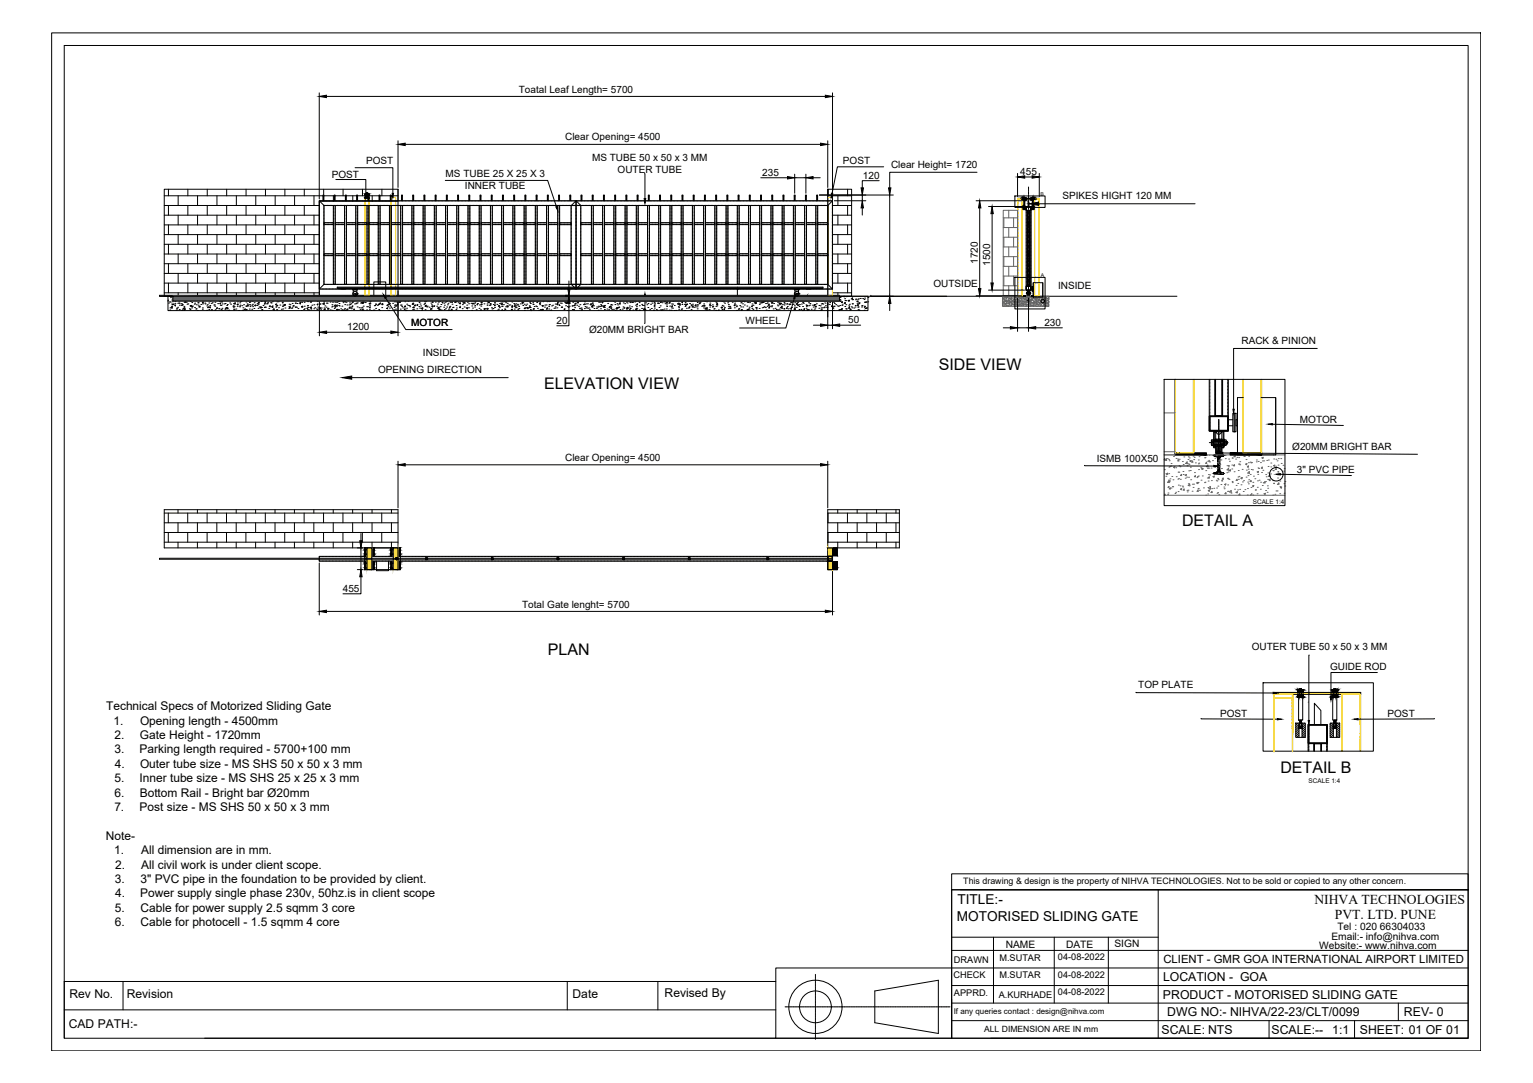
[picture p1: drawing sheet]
<svg xmlns="http://www.w3.org/2000/svg" width="841mm" height="594mm" viewBox="0 0 841 594" stroke-linecap="round" stroke-linejoin="round" font-family="sans-serif">
<defs><g id="words">
<g font-size="8.8">
<text x="515" y="203">SIDE VIEW</text>
<text x="298" y="213">ELEVATION VIEW</text>
<text x="648" y="289">DETAIL A</text>
<text x="301" y="359">PLAN</text>
<text x="702" y="424">DETAIL B</text>
</g>
<g font-size="7.5">
<text x="525" y="496">TITLE:-</text>
<text x="721" y="496">NIHVA TECHNOLOGIES</text>
<text x="525" y="505">MOTORISED SLIDING GATE</text>
<text x="732" y="504">PVT. LTD. PUNE</text>
</g>
<g font-size="6.7">
<text x="638" y="538">LOCATION - GOA</text>
<text x="638" y="548">PRODUCT - MOTORISED SLIDING GATE</text>
<text x="640" y="557">DWG NO:- NIHVA/22-23/CLT/0099</text>
<text x="770" y="557">REV- 0</text>
<text x="637" y="567">SCALE: NTS</text>
<text x="698" y="567">SCALE:--</text>
<text x="731" y="567">1:1</text>
<text x="746" y="567">SHEET: 01 OF 01</text>
</g>
<g font-size="6.6">
<text x="58" y="390">Technical Specs of Motorized Sliding Gate</text>
<text x="62" y="398">1.</text>
<text x="77" y="398">Opening length - 4500mm</text>
<text x="63" y="405">2.</text>
<text x="77" y="405">Gate Height - 1720mm</text>
<text x="63" y="413">3.</text>
<text x="77" y="413">Parking length required - 5700+100 mm</text>
<text x="63" y="421">4.</text>
<text x="77" y="421">Outer tube size - MS SHS 50 x 50 x 3 mm</text>
<text x="63" y="429">5.</text>
<text x="77" y="429">Inner tube size - MS SHS 25 x 25 x 3 mm</text>
<text x="63" y="437">6.</text>
<text x="77" y="437">Bottom Rail - Bright bar Ø20mm</text>
<text x="63" y="445">7.</text>
<text x="77" y="445">Post size - MS SHS 50 x 50 x 3 mm</text>
<text x="58" y="461">Note-</text>
<text x="63" y="469">1.</text>
<text x="77" y="469">All dimension are in mm.</text>
<text x="63" y="476">2.</text>
<text x="77" y="476">All civil work is under client scope.</text>
<text x="63" y="484">3.</text>
<text x="77" y="484">3&quot; PVC pipe in the foundation to be provided by client.</text>
<text x="63" y="492">4.</text>
<text x="77" y="492">Power supply single phase 230v, 50hz.is in client scope</text>
<text x="63" y="500">5.</text>
<text x="77" y="500">Cable for power supply 2.5 sqmm 3 core</text>
<text x="63" y="508">6.</text>
<text x="77" y="508">Cable for photocell - 1.5 sqmm 4 core</text>
<text x="38" y="548">Rev No.</text>
<text x="70" y="548">Revision</text>
<text x="314" y="548">Date</text>
<text x="365" y="547">Revised By</text>
<text x="38" y="564">CAD PATH:-</text>
</g>
<text font-size="6.2" x="638" y="528">CLIENT - GMR GOA INTERNATIONAL AIRPORT LIMITED</text>
<g font-size="5.6">
<text x="734" y="510">Tel : 020 66304033</text>
<text x="730" y="516">Email:- info@nihva.com</text>
<text x="552" y="520">NAME</text>
<text x="585" y="520">DATE</text>
<text x="611" y="520">SIGN</text>
<text x="724" y="521">Website:- www.nihva.com</text>
</g>
<g font-size="5.5">
<text x="285" y="51">Toatal Leaf Length= 5700</text>
<text x="310" y="77">Clear Opening= 4500</text>
<text x="201" y="90">POST</text>
<text x="325" y="88">MS TUBE 50 x 50 x 3 MM</text>
<text x="462" y="90">POST</text>
<text x="339" y="95">OUTER TUBE</text>
<text x="489" y="92">Clear Height= 1720</text>
<text x="182" y="98">POST</text>
<text x="244" y="97">MS TUBE 25 X 25 X 3</text>
<text x="418" y="96">235</text>
<text x="473" y="98">120</text>
<text x="560" y="96">455</text>
<text x="255" y="104">INNER TUBE</text>
<text x="583" y="109">SPIKES HIGHT 120 MM</text>
<text x="536" y="145" transform="rotate(-90 536 145)">1720</text>
<text x="543" y="146" transform="rotate(-90 543 146)">1500</text>
<text x="512" y="157">OUTSIDE</text>
<text x="580" y="158">INSIDE</text>
<text x="226" y="179">MOTOR</text>
<text x="305" y="178">20</text>
<text x="409" y="178">WHEEL</text>
<text x="465" y="177">50</text>
<text x="573" y="179">230</text>
<text x="190" y="181">1200</text>
<text x="323" y="183">Ø20MM BRIGHT BAR</text>
<text x="681" y="189">RACK &amp; PINION</text>
<text x="232" y="195">INSIDE</text>
<text x="207" y="205">OPENING DIRECTION</text>
<text x="713" y="232">MOTOR</text>
<text x="709" y="247">Ø20MM BRIGHT BAR</text>
<text x="310" y="253">Clear Opening= 4500</text>
<text x="602" y="253">ISMB 100X50</text>
<text x="711" y="260">3&quot; PVC PIPE</text>
<text x="188" y="325">455</text>
<text x="286" y="333">Total Gate lenght= 5700</text>
<text x="687" y="357">OUTER TUBE 50 x 50 x 3 MM</text>
<text x="730" y="368">GUIDE ROD</text>
<text x="624" y="378">TOP PLATE</text>
<text x="669" y="393">POST</text>
<text x="761" y="393">POST</text>
</g>
<g font-size="5">
<text x="548" y="527">M.SUTAR</text>
<text x="580" y="527">04-08-2022</text>
<text x="523" y="528">DRAWN</text>
<text x="523" y="537">CHECK</text>
<text x="548" y="537">M.SUTAR</text>
<text x="580" y="536">04-08-2022</text>
<text x="580" y="546">04-08-2022</text>
<text x="523" y="546">APPRD.</text>
<text x="548" y="547">A.KURHADE</text>
</g>
<text font-size="4.9" x="528" y="485">This drawing &amp; design is the property of NIHVA TECHNOLOGIES. Not to be sold or copied to any other concern.</text>
<text font-size="4.7" x="540" y="566">ALL DIMENSION ARE IN mm</text>
<text font-size="4.4" x="523" y="556">If any queries contact : design@nihva.com</text>
<g font-size="3.5">
<text x="687" y="276">SCALE 1:4</text>
<text x="718" y="430">SCALE 1:4</text>
</g>
<g font-size="2.9">
<text x="571" y="107">B</text>
<text x="571" y="152">A</text>
</g>
</g></defs>
<!-- layer: 0 -->
<g fill="none" stroke="#000" stroke-width=".55">
<path d="M28 18h784v558h-784zM175 51v58M179 53h274M457 51v59M218 77v26M222 79h228M454 77v26M184 98h17v9M195 92h21v14M244 99h56l5 14M354 95v14M417 98h15"/>
<path d="M436 96v10M436 98h6M442 96v10M446 98h4M482 99h-9v4M485 92h-26l-3 14M536 95h-48v8M558 95v13M562 97h4M570 95v13M90 107h110M90 118h85"/>
<path d="M92 104v3M92 113v5M98 107v6M98 118v5M103 104v3M103 113v5M108 107v6M108 118v5M114 104v3M114 113v5M119 107v6M119 118v5"/>
<path d="M124 104v3M124 113v5M130 107v6M130 118v5M135 104v3M135 113v5M140 107v6M140 118v5M146 104v3M146 113v5M151 107v6M151 118v5"/>
<path d="M156 104v3M156 113v5M162 107v6M162 118v5M167 104v3M167 113v5M172 107v6M172 118v5M175 110h282v49h-282zM175 110l3 3M175 110h.1M175 113h-85"/>
<path d="M175 110v1M175 111h.1M175 112h.1M175 113v1M175 114h.1M175 115h.1M175 116h.1M175 117h.1M175 117v1M175 119h.1M175 120h.1M176 110h.1"/>
<path d="M177 110h.1M177 110v-3h1v3M177 108h1M177 110h1M178 104v3M178 113v1M178 114h.1M178 115h.1M178 116h.1M178 117h.1M178 117v1M178 118h.1"/>
<path d="M178 119h.1M178 120h.1M178 113h276v43h-276zM178 113h.1M178 110h1M179 113h.1M179 110h.1M179 113h1M180 110h.1M180 113h1M181 110h.1M181 113h.1"/>
<path d="M181 110h1M182 113h.1M182 110h1M183 113h.1M183 113h1v43h-1zM183 107v3M183 113v1M183 114h.1M183 115h.1M183 116h.1M183 117h.1M183 117v1"/>
<path d="M183 118h.1M183 119h.1M183 120h.1M183 110h.1M183 110v-3h1v3M183 108h1M183 113h1M184 113h.1M184 113v1M184 114h.1M184 115h.1M184 116h.1"/>
<path d="M184 117h.1M184 117v1M184 118h.1M184 119h.1M184 120h.1M185 110h.1M185 113h.1M185 110h1M186 113h.1M186 110h.1M187 113h.1M187 110h.1"/>
<path d="M187 113h1M188 110h.1M188 113h.1M188 104v3M188 110h1M189 113h.1M189 113h1v43h-1zM189 113v1M189 114h.1M189 115h.1M189 116h.1M189 117h.1"/>
<path d="M189 117v1M189 118h.1M189 119h.1M189 120h.1M189 110h1M189 110v-3h1v3M189 108h1M190 113h.1M190 113v1M190 114h.1M190 115h.1M190 116h.1"/>
<path d="M190 117h.1M190 117v1M190 118h.1M190 119h.1M190 120h.1M190 113h1M191 110h.1M191 113h1M192 110h.1M192 113h.1M192 110h1M193 113h.1"/>
<path d="M193 110h1M194 107v3M194 113h.1M194 110h.1M194 113h1M195 110h.1M195 113h.1M195 113h1v43h-1zM195 113v1M195 114h.1M195 115h.1M195 116h.1"/>
<path d="M195 117h.1M195 117v1M195 118h.1M195 119h.1M195 120h.1M196 108h.1M196 113h.1M196 110v-3v3M196 113v1M196 114h.1M196 115h.1M196 116h.1"/>
<path d="M196 117h.1M196 117v1M196 118h.1M196 119h.1M196 120h.1M196 110h1M197 113h.1M197 110h.1M198 113h.1M198 110h.1M198 113h1M199 110h.1"/>
<path d="M199 104v3M199 113h.1M199 110h1M200 113h.1M200 110h1M200 109h2M200 108l2 1zM200 108v-1a1.1 1.1 0 0 1 1-1 1.1 1.1 0 0 1 1 1v1M201 113h.1M201 110h.1M201 113h1v43h-1zM201 113h1"/>
<path d="M201 113v1M201 114h.1M201 115h.1M201 116h.1M201 117h.1M201 117v1M201 118h.1M201 119h.1M201 120h.1M202 108h.1M202 113h.1M202 113h1"/>
<path d="M202 110v-3v3M202 113v1M202 114h.1M202 115h.1M202 116h.1M202 117h.1M202 117v1M202 118h.1M202 119h.1M202 120h.1M202 107h16M203 110h.1"/>
<path d="M203 113h.1M203 110h1M204 113h.1M204 110h1M204 107v3M205 113h.1M205 110h.1M205 113h1M206 110h.1M206 113h.1M207 110h.1M207 113h.1"/>
<path d="M207 110h1M207 113h2v43h-2zM208 113h.1M208 113v1M208 114h.1M208 115h.1M208 116h.1M208 117h.1M208 117v1M208 118h.1M208 119h.1M208 120h.1"/>
<path d="M208 110v-3v3M208 108h.1M209 113h.1M209 110h.1M209 113h1M210 104v3M210 110h.1M210 113h.1M210 110h1M211 113h.1M211 110h1M212 113h.1"/>
<path d="M212 110h.1M212 113h1M213 110h.1M213 113h1M214 110h.1M214 113h1v43h-1zM214 113h.1M214 113v1M214 114h.1M214 115h.1M214 116h.1M214 117h.1"/>
<path d="M214 117v1M214 118h.1M214 119h.1M214 120h.1M214 110v-3h1v3M214 108h1M214 113h1M214 110h1M215 113v1M215 114h.1M215 115h.1M215 116h.1"/>
<path d="M215 117h.1M215 117v1M215 118h.1M215 119h.1M215 120h.1M215 113h.1M215 107v2M215 110h1M216 113h.1M216 110h.1M216 113h1M217 110h.1"/>
<path d="M217 113h.1M218 110h.1M218 113h.1M218 110h1M218 104h-128v59h128M218 104v6h-43v53M218 104v80M219 113h.1M219 110h.1M220 113h.1M220 113h1v43h-1zM220 113v1"/>
<path d="M220 114h.1M220 115h.1M220 116h.1M220 117h.1M220 117v1M220 118h.1M220 119h.1M220 120h.1M220 108h1M220 113h1M221 113h.1M221 110h.1"/>
<path d="M221 110v-3h-1v3M221 113v1M221 114h.1M221 115h.1M221 116h.1M221 117h.1M221 117v1M221 118h.1M221 119h.1M221 120h.1M221 110h1M222 113h.1"/>
<path d="M222 110h1M223 113h.1M223 110h.1M223 113h1M224 110h.1M224 113h1M225 110h.1M225 113h.1M225 110h1M226 113h.1M226 113h1v43h-1zM226 113v1"/>
<path d="M226 114h.1M226 115h.1M226 116h.1M226 117h.1M226 117v1M226 118h.1M226 119h.1M226 120h.1M226 110h1M226 110v-3h1v3M226 108h1M227 113h.1"/>
<path d="M227 113v1M227 114h.1M227 115h.1M227 116h.1M227 117h.1M227 117v1M227 118h.1M227 119h.1M227 120h.1M227 113h1M228 110h.1M228 113h.1"/>
<path d="M229 110h.1M229 113h.1M229 110h1M230 113h.1M230 110h.1M231 113h.1M231 110h.1M231 113h1M232 110h.1M232 113h.1M232 113h1v43h-1zM232 113v1"/>
<path d="M232 114h.1M232 115h.1M232 116h.1M232 117h.1M232 117v1M232 118h.1M232 119h.1M232 120h.1M232 110h1M233 110v-3v3M233 108h.1M233 113h.1"/>
<path d="M233 113v1M233 114h.1M233 115h.1M233 116h.1M233 117h.1M233 117v1M233 118h.1M233 119h.1M233 120h.1M233 110h1M234 113h.1M234 110h.1"/>
<path d="M234 113h1M235 110h.1M235 113h1M236 110h.1M236 113h.1M236 110h1M237 113h.1M237 110h1M238 113h.1M238 110h.1M238 113h1v43h-1zM238 113h1"/>
<path d="M238 113v1M238 114h.1M238 115h.1M238 116h.1M238 117h.1M238 117v1M238 118h.1M238 119h.1M238 120h.1M239 108h.1M239 113h.1M239 110v-3v3"/>
<path d="M239 113v1M239 114h.1M239 115h.1M239 116h.1M239 117h.1M239 117v1M239 118h.1M239 119h.1M239 120h.1M240 110h.1M240 113h.1M240 110h1"/>
<path d="M241 113h.1M241 110h.1M242 113h.1M242 110h.1M242 113h1M243 110h.1M243 113h.1M243 110h1M244 113h.1M244 110h1M244 113h1v43h-1zM244 113h1"/>
<path d="M244 113v1M244 114h.1M244 115h.1M244 116h.1M244 117h.1M244 117v1M244 118h.1M244 119h.1M244 120h.1M245 113h.1M245 110v-3v3M245 108h.1"/>
<path d="M245 113v1M245 114h.1M245 115h.1M245 116h.1M245 117h.1M245 117v1M245 118h.1M245 119h.1M245 120h.1M245 113h1M246 110h.1M246 113h1"/>
<path d="M247 110h.1M247 113h.1M247 110h1M248 113h.1M248 110h1M249 113h.1M249 110h.1M249 113h1M250 110h.1M250 113h.1M251 110h.1M251 113h1v43h-1z"/>
<path d="M251 113h.1M251 113v1M251 114h.1M251 115h.1M251 116h.1M251 117h.1M251 117v1M251 118h.1M251 119h.1M251 120h.1M251 110v-3h1l-1 3M251 108h1"/>
<path d="M251 113h1M252 113v1M252 114h.1M252 115h.1M252 116h.1M252 117h.1M252 117v1M252 118h.1M252 119h.1M252 120h.1M252 113h.1M252 110h.1"/>
<path d="M253 113h.1M253 110h.1M253 113h1M254 110h.1M254 113h.1M254 110h1M255 113h.1M255 110h1M256 113h.1M256 110h.1M256 113h1M257 113h1v43h-1z"/>
<path d="M257 113h.1M257 113v1M257 114h.1M257 115h.1M257 116h.1M257 117h.1M257 117v1M257 118h.1M257 119h.1M257 120h.1M257 108h1M257 113h1"/>
<path d="M258 110h.1M258 110v-3h-1v3M258 113v1M258 114h.1M258 115h.1M258 116h.1M258 117h.1M258 117v1M258 118h.1M258 119h.1M258 120h.1M258 113h.1"/>
<path d="M258 110h1M259 113h.1M259 110h1M260 113h.1M260 110h.1M260 113h1M261 110h.1M261 113h.1M262 110h.1M262 113h.1M262 110h1M263 113h.1"/>
<path d="M263 113h1v43h-1zM263 113v1M263 114h.1M263 115h.1M263 116h.1M263 117h.1M263 117v1M263 118h.1M263 119h.1M263 120h.1M263 108h1M264 113h.1"/>
<path d="M264 110v-3h-1v3M264 113v1M264 114h.1M264 115h.1M264 116h.1M264 117h.1M264 117v1M264 118h.1M264 119h.1M264 120h.1M264 110h.1M264 113h1"/>
<path d="M265 110h.1M265 113h.1M265 110h1M266 113h.1M266 110h1M267 113h.1M267 110h.1M267 113h1M268 110h.1M268 113h1M269 110h.1M269 113h.1"/>
<path d="M269 113h1v43h-1zM269 113v1M269 114h.1M269 115h.1M269 116h.1M269 117h.1M269 117v1M269 118h.1M269 119h.1M269 120h.1M269 110h1M270 110v-3v3"/>
<path d="M270 108h.1M270 113h.1M270 113v1M270 114h.1M270 115h.1M270 116h.1M270 117h.1M270 117v1M270 118h.1M270 119h.1M270 120h.1M270 110h1"/>
<path d="M271 113h.1M271 110h.1M271 113h1M272 110h.1M272 113h.1M273 110h.1M273 113h.1M273 110h1M274 113h.1M274 110h.1M275 113h.1M275 110h.1"/>
<path d="M275 113h1v43h-1zM275 113v1M275 114h.1M275 115h.1M275 116h.1M275 117h.1M275 117v1M275 118h.1M275 119h.1M275 120h.1M275 113h1M276 108h.1"/>
<path d="M276 113h.1M276 110v-3v3M276 113v1M276 114h.1M276 115h.1M276 116h.1M276 117h.1M276 117v1M276 118h.1M276 119h.1M276 120h.1M276 110h1"/>
<path d="M277 113h.1M277 110h1M278 113h.1M278 110h.1M278 113h1M279 110h.1M279 113h1M280 110h.1M280 113h.1M280 110h1M281 113h.1M281 110h1"/>
<path d="M281 113h1v43h-1zM281 113h1M281 113v1M281 114h.1M281 115h.1M281 116h.1M281 117h.1M281 117v1M281 118h.1M281 119h.1M281 120h.1M282 113h.1"/>
<path d="M282 110v-3v3M282 108h.1M282 113v1M282 114h.1M282 115h.1M282 116h.1M282 117h.1M282 117v1M282 118h.1M282 119h.1M282 120h.1M282 113h1"/>
<path d="M283 110h.1M283 113h.1M284 110h.1M284 113h.1M284 110h1M285 113h.1M285 110h.1M286 113h.1M286 110h.1M286 113h1M287 110h.1M287 113h.1"/>
<path d="M287 110h1M288 113h1v43h-1zM288 113h.1M288 113v1M288 114h.1M288 115h.1M288 116h.1M288 117h.1M288 117v1M288 118h.1M288 119h.1M288 120h.1"/>
<path d="M288 110v-3v3M288 108h.1M288 110h1M289 113h.1M289 110h.1M289 113h1M290 110h.1M290 113h1M291 110h.1M291 113h.1M291 110h1M292 113h.1"/>
<path d="M292 110h1M293 113h.1M293 110h.1M293 113h1M294 113h1v43h-1zM294 113h.1M294 113v1M294 114h.1M294 115h.1M294 116h.1M294 117h.1M294 117v1"/>
<path d="M294 118h.1M294 119h.1M294 120h.1M294 110h.1M294 110v-3h1v3M294 108h1M294 113h1M295 113v1M295 114h.1M295 115h.1M295 116h.1M295 117h.1"/>
<path d="M295 117v1M295 118h.1M295 119h.1M295 120h.1M295 113h.1M295 110h1M296 113h.1M296 110h.1M297 113h.1M297 110h.1M297 113h1M298 110h.1"/>
<path d="M298 113h.1M298 110h1M299 113h.1M299 110h1M300 113h.1M300 113h1v43h-1zM300 113v1M300 114h.1M300 115h.1M300 116h.1M300 117h.1M300 117v1"/>
<path d="M300 118h.1M300 119h.1M300 120h.1M300 110h.1M300 110v-3h1v3M300 108h1M300 113h1M301 113h.1M301 113v1M301 114h.1M301 115h.1M301 116h.1"/>
<path d="M301 117h.1M301 117v1M301 118h.1M301 119h.1M301 120h.1M301 113h1M302 110h.1M302 113h.1M302 110h1M303 113h.1M303 110h1M304 113h.1"/>
<path d="M304 110h.1M304 113h1M305 110h.1M305 113h.1M306 110h.1M306 113h.1M306 113h1v43h-1zM306 113v1M306 114h.1M306 115h.1M306 116h.1M306 117h.1"/>
<path d="M306 117v1M306 118h.1M306 119h.1M306 120h.1M306 108h1M307 113h.1M307 110v-3h-1l1 3M307 113v1M307 114h.1M307 115h.1M307 116h.1M307 117h.1"/>
<path d="M307 117v1M307 118h.1M307 119h.1M307 120h.1M307 110h.1M308 113h.1M308 110h.1M308 113h1M309 110h.1M309 113h.1M309 110h1M310 113h.1"/>
<path d="M310 110h1M311 113h.1M311 110h.1M311 113h1M312 110h.1M312 113h1M313 108h.1M313 113h.1M313 110v-3v3M313 113h6v43h-6zM313 113v1M313 114h.1"/>
<path d="M313 115h.1M313 116h.1M313 117h.1M313 117v1M313 118h.1M313 119h.1M313 120h.1M313 113l3-3v49M313 110h1M314 110h1M315 110h.1M316 110l3 3"/>
<path d="M316 111h.1M316 112h.1M316 113h.1M316 113v1M316 114h.1M316 115h.1M316 116h.1M316 117h.1M316 117v1M316 118h.1M316 119h.1M316 120h.1"/>
<path d="M317 110h.1M317 110h1M318 110h.1M319 113v1M319 114h.1M319 115h.1M319 116h.1M319 117h.1M319 117v1M319 118h.1M319 119h.1M319 120h.1"/>
<path d="M319 110v-3v3M319 108h.1M319 113h-6M319 113h1M320 110h.1M320 113h.1M320 110h1M321 113h.1M321 110h1M322 113h.1M322 110h.1M322 113h1"/>
<path d="M323 110h.1M323 113h1M324 110h.1M324 113h.1M324 110h1M324 113h1v43h-1zM325 113h.1M325 113v1M325 114h.1M325 115h.1M325 116h.1M325 117h.1"/>
<path d="M325 117v1M325 118h.1M325 119h.1M325 120h.1M325 110v-3v3M325 108h.1M325 110h1M326 113h.1M326 110h.1M326 113h1M327 110h.1M327 113h.1"/>
<path d="M328 110h.1M328 113h.1M328 110h1M329 113h.1M329 110h.1M330 113h.1M330 110h.1M330 113h1M331 113h1v43h-1zM331 113h.1M331 113v1M331 114h.1"/>
<path d="M331 115h.1M331 116h.1M331 117h.1M331 117v1M331 118h.1M331 119h.1M331 120h.1M331 108h1M331 113h1M331 110h1M332 110v-3h-1v3M332 113v1"/>
<path d="M332 114h.1M332 115h.1M332 116h.1M332 117h.1M332 117v1M332 118h.1M332 119h.1M332 120h.1M332 113h.1M332 110h1M333 113h.1M333 110h.1"/>
<path d="M333 113h1M334 110h.1M334 113h1M335 110h.1M335 113h.1M335 110h1M336 113h.1M336 110h1M337 113h.1M337 113h1v43h-1zM337 113v1M337 114h.1"/>
<path d="M337 115h.1M337 116h.1M337 117h.1M337 117v1M337 118h.1M337 119h.1M337 120h.1M337 110h.1M337 110v-3h1v3M337 108h1M337 113h1M338 113h.1"/>
<path d="M338 113v1M338 114h.1M338 115h.1M338 116h.1M338 117h.1M338 117v1M338 118h.1M338 119h.1M338 120h.1M339 110h.1M339 113h.1M339 110h1"/>
<path d="M340 113h.1M340 110h.1M341 113h.1M341 110h.1M341 113h1M342 110h.1M342 113h.1M343 110h.1M343 113h.1M343 113h1v43h-1zM343 113v1M343 114h.1"/>
<path d="M343 115h.1M343 116h.1M343 117h.1M343 117v1M343 118h.1M343 119h.1M343 120h.1M343 110h1M343 110v-3h1v3M343 108h1M344 113h.1M344 113v1"/>
<path d="M344 114h.1M344 115h.1M344 116h.1M344 117h.1M344 117v1M344 118h.1M344 119h.1M344 120h.1M344 110h.1M344 113h1M345 110h.1M345 113h1"/>
<path d="M346 110h.1M346 113h.1M346 110h1M347 113h.1M347 110h1M348 113h.1M348 110h.1M348 113h1M349 110h.1M349 113h1v43h-1zM349 113h.1M349 113v1"/>
<path d="M349 114h.1M349 115h.1M349 116h.1M349 117h.1M349 117v1M349 118h.1M349 119h.1M349 120h.1M350 108h.1M350 113h.1M350 110v-3v3M350 113v1"/>
<path d="M350 114h.1M350 115h.1M350 116h.1M350 117h.1M350 117v1M350 118h.1M350 119h.1M350 120h.1M350 110h1M351 113h.1M351 110h.1M352 113h.1"/>
<path d="M352 110h.1M352 113h1M353 110h.1M353 113h.1M353 110h1M354 113h.1M354 110h1M355 113h.1M355 110h.1M355 113h1v43h-1zM355 113h1M355 113v1"/>
<path d="M355 114h.1M355 115h.1M355 116h.1M355 117h.1M355 117v1M355 118h.1M355 119h.1M355 120h.1M356 110v-3v3M356 108h.1M356 113h.1M356 113v1"/>
<path d="M356 114h.1M356 115h.1M356 116h.1M356 117h.1M356 117v1M356 118h.1M356 119h.1M356 120h.1M356 113h1M357 110h.1M357 113h.1M357 110h1"/>
<path d="M358 113h.1M358 110h1M359 113h.1M359 110h.1M359 113h1M360 110h.1M360 113h.1M361 110h.1M361 113h.1M361 110h1M361 113h1v43h-1zM361 113h1"/>
<path d="M361 113v1M361 114h.1M361 115h.1M361 116h.1M361 117h.1M361 117v1M361 118h.1M361 119h.1M361 120h.1M362 113h.1M362 110v-3v3M362 108h.1"/>
<path d="M362 113v1M362 114h.1M362 115h.1M362 116h.1M362 117h.1M362 117v1M362 118h.1M362 119h.1M362 120h.1M363 113h.1M363 110h.1M363 113h1"/>
<path d="M364 110h.1M364 113h.1M365 110h.1M365 113h.1M365 110h1M366 113h.1M366 110h.1M366 113h1M367 110h.1M367 113h1M368 113h1v43h-1zM368 113h.1"/>
<path d="M368 113v1M368 114h.1M368 115h.1M368 116h.1M368 117h.1M368 117v1M368 118h.1M368 119h.1M368 120h.1M368 108h1M368 113h1M368 110h1"/>
<path d="M369 110v-3h-1v3M369 113v1M369 114h.1M369 115h.1M369 116h.1M369 117h.1M369 117v1M369 118h.1M369 119h.1M369 120h.1M369 113h.1M369 110h1"/>
<path d="M370 113h.1M370 110h.1M370 113h1M371 110h.1M371 113h.1M372 110h.1M372 113h.1M372 110h1M373 113h.1M373 110h.1M374 113h.1M374 113h1v43h-1z"/>
<path d="M374 113v1M374 114h.1M374 115h.1M374 116h.1M374 117h.1M374 117v1M374 118h.1M374 119h.1M374 120h.1M374 108h1M374 113h1M375 110v-3h-1v3"/>
<path d="M375 113v1M375 114h.1M375 115h.1M375 116h.1M375 117h.1M375 117v1M375 118h.1M375 119h.1M375 120h.1M375 110h.1M375 113h.1M376 110h.1"/>
<path d="M376 113h.1M376 110h1M377 113h.1M377 110h.1M377 113h1M378 110h.1M378 113h1M379 110h.1M379 113h.1M379 110h1M380 113h.1M380 113h1v43h-1z"/>
<path d="M380 113v1M380 114h.1M380 115h.1M380 116h.1M380 117h.1M380 117v1M380 118h.1M380 119h.1M380 120h.1M380 110h1M380 110v-3h1v3M380 108h1"/>
<path d="M381 113h.1M381 113v1M381 114h.1M381 115h.1M381 116h.1M381 117h.1M381 117v1M381 118h.1M381 119h.1M381 120h.1M381 110h.1M381 113h1"/>
<path d="M382 110h.1M382 113h.1M383 110h.1M383 113h.1M383 110h1M384 113h.1M384 110h.1M385 113h.1M385 110h.1M385 113h1M386 110h.1M386 113h1v43h-1z"/>
<path d="M386 113h.1M386 113v1M386 114h.1M386 115h.1M386 116h.1M386 117h.1M386 117v1M386 118h.1M386 119h.1M386 120h.1M386 110v-3h1v3M386 108h1"/>
<path d="M387 110h.1M387 113h.1M387 113v1M387 114h.1M387 115h.1M387 116h.1M387 117h.1M387 117v1M387 118h.1M387 119h.1M387 120h.1M387 110h1"/>
<path d="M388 113h.1M388 110h.1M388 113h1M389 110h.1M389 113h1M390 110h.1M390 113h.1M390 110h1M391 113h.1M391 110h1M392 113h.1M392 110h.1"/>
<path d="M392 113h1v43h-1zM392 113v1M392 114h.1M392 115h.1M392 116h.1M392 117h.1M392 117v1M392 118h.1M392 119h.1M392 120h.1M392 113h1M393 110v-3v3"/>
<path d="M393 108h.1M393 113h.1M393 113v1M393 114h.1M393 115h.1M393 116h.1M393 117h.1M393 117v1M393 118h.1M393 119h.1M393 120h.1M393 113h1"/>
<path d="M394 110h.1M394 113h.1M394 110h1M395 113h.1M395 110h.1M396 113h.1M396 110h.1M396 113h1M397 110h.1M397 113h.1M398 110h.1M398 113h.1"/>
<path d="M398 110h1M398 113h1v43h-1zM398 113h1M398 113v1M398 114h.1M398 115h.1M398 116h.1M398 117h.1M398 117v1M398 118h.1M398 119h.1M398 120h.1"/>
<path d="M399 113h.1M399 110v-3v3M399 108h.1M399 113v1M399 114h.1M399 115h.1M399 116h.1M399 117h.1M399 117v1M399 118h.1M399 119h.1M399 120h.1"/>
<path d="M399 113h1M400 110h.1M400 113h1M401 110h.1M401 113h.1M401 110h1M402 113h.1M402 110h1M403 113h.1M403 110h.1M403 113h1M404 110h.1"/>
<path d="M404 113h.1M404 113h2v43h-2zM405 113h.1M405 113v1M405 114h.1M405 115h.1M405 116h.1M405 117h.1M405 117v1M405 118h.1M405 119h.1M405 120h.1"/>
<path d="M405 110h.1M405 110v-3l1 3M405 108h.1M406 113h.1M406 110h.1M407 113h.1M407 110h.1M407 113h1M408 110h.1M408 113h.1M409 110h.1M409 113h.1"/>
<path d="M409 110h1M410 113h.1M410 110h.1M410 113h1M411 113h1v43h-1zM411 113h.1M411 113v1M411 114h.1M411 115h.1M411 116h.1M411 117h.1M411 117v1"/>
<path d="M411 118h.1M411 119h.1M411 120h.1M411 110h.1M411 110v-3h1v3M411 108h1M411 113h1M412 113v1M412 114h.1M412 115h.1M412 116h.1M412 117h.1"/>
<path d="M412 117v1M412 118h.1M412 119h.1M412 120h.1M412 113h.1M412 110h1M413 113h.1M413 110h1M414 113h.1M414 110h.1M414 113h1M415 110h.1"/>
<path d="M415 113h1M416 110h.1M416 113h.1M416 110h1M417 113h.1M417 113h1v43h-1zM417 113v1M417 114h.1M417 115h.1M417 116h.1M417 117h.1M417 117v1"/>
<path d="M417 118h.1M417 119h.1M417 120h.1M417 108h1M418 113h.1M418 110v-3h-1v3M418 113v1M418 114h.1M418 115h.1M418 116h.1M418 117h.1M418 117v1"/>
<path d="M418 118h.1M418 119h.1M418 120h.1M418 110h.1M418 113h1M419 110h.1M419 113h.1M420 110h.1M420 113h.1M420 110h1M421 113h.1M421 110h.1"/>
<path d="M421 113h1M422 110h.1M422 113h1M423 110h.1M423 113h1v43h-1zM423 113h.1M423 113v1M423 114h.1M423 115h.1M423 116h.1M423 117h.1M423 117v1"/>
<path d="M423 118h.1M423 119h.1M423 120h.1M423 108h1M424 113h.1M424 110v-3h-1l1 3M424 113v1M424 114h.1M424 115h.1M424 116h.1M424 117h.1M424 117v1"/>
<path d="M424 118h.1M424 119h.1M424 120h.1M424 110h1M425 113h.1M425 110h.1M425 113h1M426 110h.1M426 113h1M427 110h.1M427 113h.1M427 110h1"/>
<path d="M428 113h.1M428 110h.1M429 113h.1M429 110h.1M429 113h1v43h-1zM429 113v1M429 114h.1M429 115h.1M429 116h.1M429 117h.1M429 117v1M429 118h.1"/>
<path d="M429 119h.1M429 120h.1M429 113h1M430 110v-3v3M430 108h.1M430 113h.1M430 113v1M430 114h.1M430 115h.1M430 116h.1M430 117h.1M430 117v1"/>
<path d="M430 118h.1M430 119h.1M430 120h.1M431 110h.1M431 113h.1M431 110h1M432 113h.1M432 110h.1M432 113h1M433 110h.1M433 113h1M434 110h.1"/>
<path d="M434 113h.1M434 110h1M435 113h.1M435 110h1M435 113h1v43h-1zM435 113h1M435 113v1M435 114h.1M435 115h.1M435 116h.1M435 117h.1M435 117v1"/>
<path d="M435 118h.1M435 119h.1M435 120h.1M436 113h.1M436 110v-3v3M436 108h.1M436 110h.1M436 113v1M436 114h.1M436 115h.1M436 116h.1M436 117h.1"/>
<path d="M436 117v1M436 118h.1M436 119h.1M436 120h.1M436 113h1M437 110h.1M437 113h1M438 110h.1M438 113h.1M438 110h1M439 113h.1M439 110h.1"/>
<path d="M440 113h.1M440 110h.1M440 113h1M441 110h.1M441 113h.1M441 113h1v43h-1zM441 113h1M441 113v1M441 114h.1M441 115h.1M441 116h.1M441 117h.1"/>
<path d="M441 117v1M441 118h.1M441 119h.1M441 120h.1M442 110v-3l1 3M442 108h.1M442 113h.1M442 113v1M442 114h.1M442 115h.1M442 116h.1M442 117h.1"/>
<path d="M442 117v1M442 118h.1M442 119h.1M442 120h.1M443 113h.1M443 110h.1M443 113h1M444 110h.1M444 113h1M445 110h.1M445 113h.1M445 110h1"/>
<path d="M446 113h.1M446 110h1M447 113h.1M447 110h.1M447 113h1M448 113h1v43h-1zM448 113h.1M448 113v1M448 114h.1M448 115h.1M448 116h.1M448 117h.1"/>
<path d="M448 117v1M448 118h.1M448 119h.1M448 120h.1M448 110h.1M448 110v-3h1v3M448 108h1M448 113h1M449 113v1M449 114h.1M449 115h.1M449 116h.1"/>
<path d="M449 117h.1M449 117v1M449 118h.1M449 119h.1M449 120h.1M449 113h.1M449 110h1M450 107h40M450 113h.1M450 110h.1M451 113h.1M451 110h.1"/>
<path d="M451 113h1M452 110h.1M452 113h.1M453 110h.1M453 113h.1M453 110h1M454 113h.1M454 110h.1M454 104h13v59h-13zM454 107h13M454 104v76M454 104v3"/>
<path d="M455 110h.1M456 110h.1M456 110l1 1M457 111h.1M457 112h.1M457 113h.1M457 113v1M457 114h.1M457 115h.1M457 116h.1M457 117h.1M457 117v1"/>
<path d="M457 118h.1M457 119h.1M457 120h.1M457 113h10M457 118h10M457 110l-3 3M458 110h17M460 107v6M460 118v5M465 104v3M465 113v5M473 107v3"/>
<path d="M473 114v4M488 107v56M536 110h27M537 114v44M542 113h20M544 117v38M557 107h16v7h-16zM558 109h12zM561 113h2v2h-2zM561 113h.1M562 109h.1M562 113h-1"/>
<path d="M562 108v1M562 109v4zM562 114h-1M562 114h.1M562 114l-1 1M562 113l-1 1M562 115h-1M562 113h.1M562 113v2M562 108h.1M562 113v2h1M562 113v1"/>
<path d="M563 113l-1 1M563 114h-1M563 114l-1 1M563 115h.1M563 113h3v46h-3zM563 113v2M563 113h2M563 115h2M563 116h.1M563 116v1M563 117v1M563 118h.1"/>
<path d="M563 119h.1M563 120h.1M563 113v1M564 116v41M564 115v1M564 110l1 3h-1zM564 103v1M564 104v1M564 105v2M564 107h.1M564 108v1M564 110h.1"/>
<path d="M564 110v2M564 112v1M564 113v2M564 115h.1M564 116v1M564 118h.1M564 118v2M565 115v19M565 115v42M565 113h.1M565 113h1M565 113v2"/>
<path d="M565 116h.1M565 116v1M565 117v1M565 118h.1M565 119h.1M565 120h.1M566 115h-1M566 114v1M566 113h1v2h-1zM566 113v1M566 114h.1M566 115h.1"/>
<path d="M566 113h1M566 109h1M566 109h.1M566 109h1v4h-1zM566 108h1M566 114h1M566 113h.1M566 108v1M566 113v2M567 113v1M567 108h.1M567 113h.1"/>
<path d="M567 108v1M567 113v2M567 109h.1M567 108l-1 1M567 114v1M567 115h.1M567 114h.1M570 112h86M90 123h85M90 134h85M90 139l85 1M92 123v6"/>
<path d="M92 134v5M98 129v5M98 139v6M103 123v6M103 134v5M108 129v5M108 139v6M114 123v6M114 134v5M119 129v5M119 139v6M124 123v6"/>
<path d="M124 134v5M130 129v5M130 139v6M135 123v6M135 134v5M140 129v5M140 139v6M146 123v6M146 134v5M151 129v5M151 139v6M156 123v6"/>
<path d="M156 134v5M162 129v5M162 139v6M167 123v6M167 134v5M172 129v5M172 139v6M175 128l-85 1M175 120v1M175 121v1M175 122h.1M175 123h.1"/>
<path d="M175 124h.1M175 124v1M175 125h.1M175 126h.1M175 127h.1M175 128h.1M175 129h.1M175 130h.1M175 131h.1M175 131v1M175 132v1M175 133h.1"/>
<path d="M175 134h.1M175 135h.1M175 135v1M175 136h.1M175 137h.1M175 138h.1M175 139h.1M178 120v1M178 121v1M178 122h.1M178 123h.1M178 124h.1"/>
<path d="M178 124v1M178 125h.1M178 126h.1M178 127h.1M178 128h.1M178 128v1M178 129h.1M178 130h.1M178 131h.1M178 131v1M178 132v1M178 133h.1"/>
<path d="M178 134h.1M178 135h.1M178 135v1M178 136h.1M178 137h.1M178 138h.1M178 139h.1M178 139v1M178 139h5v1h-5zM178 140h.1M178 122h5v1h-5zM179 139h.1"/>
<path d="M179 122h.1M179 123h.1M179 139h1M179 122h1M179 123h1M180 139h.1M180 122h.1M180 123h.1M181 139h.1M181 122h.1M181 123h.1M182 139h.1"/>
<path d="M182 122h.1M182 123h.1M183 122h.1M183 139h.1M183 140h.1M183 123h.1M183 120v1M183 121v1M183 124h.1M183 124v1M183 125h.1M183 126h.1"/>
<path d="M183 127h.1M183 128h.1M183 128v1M183 129h.1M183 130h.1M183 131h.1M183 131v1M183 132v1M183 133h.1M183 134h.1M183 135h.1M183 135v1"/>
<path d="M183 136h.1M183 137h.1M183 138h.1M183 139v1M184 120v1M184 121v1M184 122h.1M184 123h.1M184 124h.1M184 124v1M184 125h.1M184 126h.1"/>
<path d="M184 127h.1M184 128h.1M184 128v1M184 129h.1M184 130h.1M184 131h.1M184 131v1M184 132v1M184 133h.1M184 134h.1M184 135h.1M184 135v1"/>
<path d="M184 136h.1M184 137h.1M184 138h.1M184 139h.1M184 139v1M184 139h5v1h-5zM184 140h.1M184 122h5v1h-5zM185 139h.1M185 122h.1M185 123h.1M186 139h.1"/>
<path d="M186 122h.1M186 123h.1M186 139h1M186 122h1M186 123h1M187 139h.1M187 122h.1M187 123h.1M188 139h.1M188 122h.1M188 123h.1M189 139v1"/>
<path d="M189 122h.1M189 123h.1M189 120v1M189 121v1M189 124h.1M189 124v1M189 125h.1M189 126h.1M189 127h.1M189 128h.1M189 128v1M189 129h.1"/>
<path d="M189 130h.1M189 131h.1M189 131v1M189 132v1M189 133h.1M189 134h.1M189 135h.1M189 135v1M189 136h.1M189 137h.1M189 138h.1M189 139h.1"/>
<path d="M190 122h.1M190 120v1M190 121v1M190 123h.1M190 124h.1M190 124v1M190 125h.1M190 126h.1M190 127h.1M190 128h.1M190 128v1M190 129h.1"/>
<path d="M190 130h.1M190 131h.1M190 131v1M190 132v1M190 133h.1M190 134h.1M190 135h.1M190 135v1M190 136h.1M190 137h.1M190 138h.1M190 139h.1"/>
<path d="M190 139h5v1h-5zM190 122h5v1h-5zM190 139v1M191 139h.1M191 122h.1M191 123h.1M192 139h.1M192 122h.1M192 123h.1M192 139h1M192 122h1M192 123h1"/>
<path d="M193 139h1M193 122h1M193 123h1M194 139h.1M194 122h.1M194 123h.1M195 139v1M195 122h.1M195 123h.1M195 120v1M195 121v1M195 124h.1"/>
<path d="M195 124v1M195 125h.1M195 126h.1M195 127h.1M195 128h.1M195 128v1M195 129h.1M195 130h.1M195 131h.1M195 131v1M195 132v1M195 133h.1"/>
<path d="M195 134h.1M195 135h.1M195 135v1M195 136h.1M195 137h.1M195 138h.1M195 139h.1M196 122h1M196 120v1M196 121v1M196 123h.1M196 124h.1"/>
<path d="M196 124v1M196 125h.1M196 126h.1M196 127h.1M196 128h.1M196 128v1M196 129h.1M196 130h.1M196 131h.1M196 131v1M196 132v1M196 133h.1"/>
<path d="M196 134h.1M196 135h.1M196 135v1M196 136h.1M196 137h.1M196 138h.1M196 139h.1M196 139h5v1h-5zM196 122h5v1h-5zM196 123h1M197 139l-1 1M197 139h.1"/>
<path d="M197 122h.1M197 123h.1M198 139h.1M198 122h.1M198 123h.1M199 139h.1M199 122h.1M199 123h.1M199 139h1M199 122h1M199 123h1M200 139h1"/>
<path d="M200 122h1M200 123h1M201 139v1M201 122h.1M201 123h.1M201 120v1M201 121v1M201 124h.1M201 124v1M201 125h.1M201 126h.1M201 127h.1"/>
<path d="M201 128h.1M201 128v1M201 129h.1M201 130h.1M201 131h.1M201 131v1M201 132v1M201 133h.1M201 134h.1M201 135h.1M201 135v1M201 136h.1"/>
<path d="M201 137h.1M201 138h.1M201 139h.1M202 122h1M202 120v1M202 121v1M202 123h.1M202 124h.1M202 124v1M202 125h.1M202 126h.1M202 127h.1"/>
<path d="M202 128h.1M202 128v1M202 129h.1M202 130h.1M202 131h.1M202 131v1M202 132v1M202 133h.1M202 134h.1M202 135h.1M202 135v1M202 136h.1"/>
<path d="M202 137h.1M202 138h.1M202 139h.1M202 139h5v1h-5zM202 122h5v1h-5zM202 123h1M203 139l-1 1M203 139h1M203 122h1M203 123h1M204 139h.1M204 122h.1"/>
<path d="M204 123h.1M205 139h.1M205 122h.1M205 123h.1M206 139h.1M206 122h.1M206 123h.1M206 139h1M206 122h1M206 123h1M207 139h.1M207 122h.1"/>
<path d="M207 140h.1M207 123h.1M208 120v1M208 121v1M208 122h.1M208 123h.1M208 124h.1M208 124v1M208 125h.1M208 126h.1M208 127h.1M208 128h.1"/>
<path d="M208 128v1M208 129h.1M208 130h.1M208 131h.1M208 131v1M208 132v1M208 133h.1M208 134h.1M208 135h.1M208 135v1M208 136h.1M208 137h.1"/>
<path d="M208 138h.1M208 139h.1M208 139v1M209 139h5v1h-5zM209 140h.1M209 122h5v1h-5zM209 123h.1M209 139h.1M209 122h.1M209 139h1M209 122h1M209 123h1"/>
<path d="M210 139h.1M210 122h.1M210 123h.1M211 139h.1M211 122h.1M211 123h.1M212 139h.1M212 122h.1M212 123h.1M213 139h.1M213 122h.1M213 123h.1"/>
<path d="M213 139h1M213 122h1M214 140h-1M214 123h-1M214 120v1M214 121v1M214 122h.1M214 123h.1M214 124h.1M214 124v1M214 125h.1M214 126h.1"/>
<path d="M214 127h.1M214 128h.1M214 128v1M214 129h.1M214 130h.1M214 131h.1M214 131v1M214 132v1M214 133h.1M214 134h.1M214 135h.1M214 135v1"/>
<path d="M214 136h.1M214 137h.1M214 138h.1M214 139h.1M214 139v1M215 122h.1M215 120v1M215 121v1M215 123h.1M215 124h.1M215 124v1M215 125h.1"/>
<path d="M215 126h.1M215 127h.1M215 128h.1M215 128v1M215 129h.1M215 130h.1M215 131h.1M215 131v1M215 132v1M215 133h.1M215 134h.1M215 135h.1"/>
<path d="M215 135v1M215 136h.1M215 137h.1M215 138h.1M215 139h.1M215 139h5v1h-5zM215 122h5v1h-5zM215 139v1M216 139h.1M216 122h.1M216 123h.1M216 139h1"/>
<path d="M216 122h1M216 123h1M217 139h.1M217 122h.1M217 123h.1M218 139h.1M218 122h.1M218 123h.1M219 139h.1M219 122h.1M219 123h.1M219 139l1 1"/>
<path d="M219 122h1M220 123h-1M220 120v1M220 121v1M220 122h.1M220 123h.1M220 124h.1M220 124v1M220 125h.1M220 126h.1M220 127h.1M220 128h.1"/>
<path d="M220 128v1M220 129h.1M220 130h.1M220 131h.1M220 131v1M220 132v1M220 133h.1M220 134h.1M220 135h.1M220 135v1M220 136h.1M220 137h.1"/>
<path d="M220 138h.1M220 139h.1M221 122h.1M221 120v1M221 121v1M221 123h.1M221 124h.1M221 124v1M221 125h.1M221 126h.1M221 127h.1M221 128h.1"/>
<path d="M221 128v1M221 129h.1M221 130h.1M221 131h.1M221 131v1M221 132v1M221 133h.1M221 134h.1M221 135h.1M221 135v1M221 136h.1M221 137h.1"/>
<path d="M221 138h.1M221 139h.1M221 139h5v1h-5zM221 122h5v1h-5zM221 139v1M222 139h.1M222 122h.1M222 123h.1M222 139h1M222 122h1M222 123h1M223 139h1"/>
<path d="M223 122h1M223 123h1M224 139h.1M224 122h.1M224 123h.1M225 139h.1M225 122h.1M225 123h.1M226 139v1M226 122h.1M226 123h.1M226 120v1"/>
<path d="M226 121v1M226 124h.1M226 124v1M226 125h.1M226 126h.1M226 127h.1M226 128h.1M226 128v1M226 129h.1M226 130h.1M226 131h.1M226 131v1"/>
<path d="M226 132v1M226 133h.1M226 134h.1M226 135h.1M226 135v1M226 136h.1M226 137h.1M226 138h.1M226 139h.1M227 122h.1M227 120v1M227 121v1"/>
<path d="M227 123h.1M227 124h.1M227 124v1M227 125h.1M227 126h.1M227 127h.1M227 128h.1M227 128v1M227 129h.1M227 130h.1M227 131h.1M227 131v1"/>
<path d="M227 132v1M227 133h.1M227 134h.1M227 135h.1M227 135v1M227 136h.1M227 137h.1M227 138h.1M227 139h.1M227 139h5v1h-5zM227 122h5v1h-5zM227 139v1"/>
<path d="M228 139h.1M228 122h.1M228 123h.1M229 139h.1M229 122h.1M229 123h.1M229 139h1M229 122h1M229 123h1M230 139h1M230 122h1M230 123h1"/>
<path d="M231 139h.1M231 122h.1M231 123h.1M232 139v1M232 122h.1M232 123h.1M232 120v1M232 121v1M232 124h.1M232 124v1M232 125h.1M232 126h.1"/>
<path d="M232 127h.1M232 128h.1M232 128v1M232 129h.1M232 130h.1M232 131h.1M232 131v1M232 132v1M232 133h.1M232 134h.1M232 135h.1M232 135v1"/>
<path d="M232 136h.1M232 137h.1M232 138h.1M232 139h.1M233 120v1M233 121v1M233 122h.1M233 123h.1M233 124h.1M233 124v1M233 125h.1M233 126h.1"/>
<path d="M233 127h.1M233 128h.1M233 128v1M233 129h.1M233 130h.1M233 131h.1M233 131v1M233 132v1M233 133h.1M233 134h.1M233 135h.1M233 135v1"/>
<path d="M233 136h.1M233 137h.1M233 138h.1M233 139h.1M233 139v1M233 139h5v1h-5zM233 140h1M233 122h5v1h-5zM233 123h1M234 139h-1M234 122h-1M234 139h.1"/>
<path d="M234 122h.1M234 123h.1M235 139h.1M235 122h.1M235 123h.1M236 139h.1M236 122h.1M236 123h.1M236 139h1M236 122h1M236 123h1M237 139h.1"/>
<path d="M237 122h.1M237 123h.1M238 139h.1M238 122h.1M238 140h.1M238 123h.1M238 120v1M238 121v1M238 124h.1M238 124v1M238 125h.1M238 126h.1"/>
<path d="M238 127h.1M238 128h.1M238 128v1M238 129h.1M238 130h.1M238 131h.1M238 131v1M238 132v1M238 133h.1M238 134h.1M238 135h.1M238 135v1"/>
<path d="M238 136h.1M238 137h.1M238 138h.1M238 139v1M239 120v1M239 121v1M239 122h.1M239 123h.1M239 124h.1M239 124v1M239 125h.1M239 126h.1"/>
<path d="M239 127h.1M239 128h.1M239 128v1M239 129h.1M239 130h.1M239 131h.1M239 131v1M239 132v1M239 133h.1M239 134h.1M239 135h.1M239 135v1"/>
<path d="M239 136h.1M239 137h.1M239 138h.1M239 139h.1M239 139v1M239 139h5v1h-5zM239 140h1M239 122h5v1h-5zM239 123h1M240 139h-1M240 122h-1M240 139h.1"/>
<path d="M240 122h.1M240 123h.1M241 139h.1M241 122h.1M241 123h.1M242 139h.1M242 122h.1M242 123h.1M242 139h1M242 122h1M242 123h1M243 139h1"/>
<path d="M243 122h1M243 123h1M244 139v1M244 122h.1M244 123h.1M244 120v1M244 121v1M244 124h.1M244 124v1M244 125h.1M244 126h.1M244 127h.1"/>
<path d="M244 128h.1M244 128v1M244 129h.1M244 130h.1M244 131h.1M244 131v1M244 132v1M244 133h.1M244 134h.1M244 135h.1M244 135v1M244 136h.1"/>
<path d="M244 137h.1M244 138h.1M244 139h.1M245 122h1M245 120v1M245 121v1M245 123h.1M245 124h.1M245 124v1M245 125h.1M245 126h.1M245 127h.1"/>
<path d="M245 128h.1M245 128v1M245 129h.1M245 130h.1M245 131h.1M245 131v1M245 132v1M245 133h.1M245 134h.1M245 135h.1M245 135v1M245 136h.1"/>
<path d="M245 137h.1M245 138h.1M245 139h.1M245 139h6v1h-6zM245 122h6v1h-6zM245 123h1M246 139l-1 1M246 139h1M246 122h1M246 123h1M247 139h.1M247 122h.1"/>
<path d="M247 123h.1M248 139h.1M248 122h.1M248 123h.1M249 139h.1M249 122h.1M249 123h.1M249 139h1M249 122h1M249 123h1M250 139l1 1M250 122h1"/>
<path d="M251 123h-1M251 120v1M251 121v1M251 122h.1M251 123h.1M251 124h.1M251 124v1M251 125h.1M251 126h.1M251 127h.1M251 128h.1M251 128v1"/>
<path d="M251 129h.1M251 130h.1M251 131h.1M251 131v1M251 132v1M251 133h.1M251 134h.1M251 135h.1M251 135v1M251 136h.1M251 137h.1M251 138h.1"/>
<path d="M251 139h.1M252 122h.1M252 120v1M252 121v1M252 123h.1M252 124h.1M252 124v1M252 125h.1M252 126h.1M252 127h.1M252 128h.1M252 128v1"/>
<path d="M252 129h.1M252 130h.1M252 131h.1M252 131v1M252 132v1M252 133h.1M252 134h.1M252 135h.1M252 135v1M252 136h.1M252 137h.1M252 138h.1"/>
<path d="M252 139h.1M252 139h5v1h-5zM252 122h5v1h-5zM252 139v1M252 139h1M252 122h1M252 123h1M253 139h1M253 122h1M253 123h1M254 139h.1M254 122h.1"/>
<path d="M254 123h.1M255 139h.1M255 122h.1M255 123h.1M256 139h.1M256 122h.1M256 123h.1M256 139l1 1M256 122h1M257 123h-1M257 120v1M257 121v1"/>
<path d="M257 122h.1M257 123h.1M257 124h.1M257 124v1M257 125h.1M257 126h.1M257 127h.1M257 128h.1M257 128v1M257 129h.1M257 130h.1M257 131h.1"/>
<path d="M257 131v1M257 132v1M257 133h.1M257 134h.1M257 135h.1M257 135v1M257 136h.1M257 137h.1M257 138h.1M257 139h.1M258 122h.1M258 120v1"/>
<path d="M258 121v1M258 123h.1M258 124h.1M258 124v1M258 125h.1M258 126h.1M258 127h.1M258 128h.1M258 128v1M258 129h.1M258 130h.1M258 131h.1"/>
<path d="M258 131v1M258 132v1M258 133h.1M258 134h.1M258 135h.1M258 135v1M258 136h.1M258 137h.1M258 138h.1M258 139h.1M258 139h5v1h-5zM258 122h5v1h-5z"/>
<path d="M258 139v1M259 139h.1M259 122h.1M259 123h.1M259 139h1M259 122h1M259 123h1M260 139h1M260 122h1M260 123h1M261 139h.1M261 122h.1"/>
<path d="M261 123h.1M262 139h.1M262 122h.1M262 123h.1M263 139h.1M263 122h.1M263 140h.1M263 123h.1M263 120v1M263 121v1M263 124h.1M263 124v1"/>
<path d="M263 125h.1M263 126h.1M263 127h.1M263 128h.1M263 128v1M263 129h.1M263 130h.1M263 131h.1M263 131v1M263 132v1M263 133h.1M263 134h.1"/>
<path d="M263 135h.1M263 135v1M263 136h.1M263 137h.1M263 138h.1M263 139v1M264 120v1M264 121v1M264 122h.1M264 123h.1M264 124h.1M264 124v1"/>
<path d="M264 125h.1M264 126h.1M264 127h.1M264 128h.1M264 128v1M264 129h.1M264 130h.1M264 131h.1M264 131v1M264 132v1M264 133h.1M264 134h.1"/>
<path d="M264 135h.1M264 135v1M264 136h.1M264 137h.1M264 138h.1M264 139h.1M264 139v1M264 139h5v1h-5zM264 140h.1M264 122h5v1h-5zM265 139h.1M265 122h.1"/>
<path d="M265 123h.1M266 139h.1M266 122h.1M266 123h.1M266 139h1M266 122h1M266 123h1M267 139h.1M267 122h.1M267 123h.1M268 139h.1M268 122h.1"/>
<path d="M268 123h.1M269 139h.1M269 122h.1M269 140h.1M269 123h.1M269 120v1M269 121v1M269 124h.1M269 124v1M269 125h.1M269 126h.1M269 127h.1"/>
<path d="M269 128h.1M269 128v1M269 129h.1M269 130h.1M269 131h.1M269 131v1M269 132v1M269 133h.1M269 134h.1M269 135h.1M269 135v1M269 136h.1"/>
<path d="M269 137h.1M269 138h.1M269 139v1M270 120v1M270 121v1M270 122h.1M270 123h.1M270 124h.1M270 124v1M270 125h.1M270 126h.1M270 127h.1"/>
<path d="M270 128h.1M270 128v1M270 129h.1M270 130h.1M270 131h.1M270 131v1M270 132v1M270 133h.1M270 134h.1M270 135h.1M270 135v1M270 136h.1"/>
<path d="M270 137h.1M270 138h.1M270 139h.1M270 139v1M270 139h5v1h-5zM270 140h.1M270 122h5v1h-5zM271 139h.1M271 122h.1M271 123h.1M272 139h.1M272 122h.1"/>
<path d="M272 123h.1M272 139h1M272 122h1M272 123h1M273 139h1M273 122h1M273 123h1M274 139h.1M274 122h.1M274 123h.1M275 139v1M275 122h.1"/>
<path d="M275 123h.1M275 120v1M275 121v1M275 124h.1M275 124v1M275 125h.1M275 126h.1M275 127h.1M275 128h.1M275 128v1M275 129h.1M275 130h.1"/>
<path d="M275 131h.1M275 131v1M275 132v1M275 133h.1M275 134h.1M275 135h.1M275 135v1M275 136h.1M275 137h.1M275 138h.1M275 139h.1M276 122h1"/>
<path d="M276 120v1M276 121v1M276 123h.1M276 124h.1M276 124v1M276 125h.1M276 126h.1M276 127h.1M276 128h.1M276 128v1M276 129h.1M276 130h.1"/>
<path d="M276 131h.1M276 131v1M276 132v1M276 133h.1M276 134h.1M276 135h.1M276 135v1M276 136h.1M276 137h.1M276 138h.1M276 139h.1M276 139h5v1h-5z"/>
<path d="M276 122h5v1h-5zM276 123h1M277 139l-1 1M277 139h.1M277 122h.1M277 123h.1M278 139h.1M278 122h.1M278 123h.1M279 139h.1M279 122h.1M279 123h.1"/>
<path d="M279 139h1M279 122h1M279 123h1M280 139h1M280 122h1M280 123h1M281 139v1M281 122h.1M281 123h.1M281 120v1M281 121v1M281 124h.1"/>
<path d="M281 124v1M281 125h.1M281 126h.1M281 127h.1M281 128h.1M281 128v1M281 129h.1M281 130h.1M281 131h.1M281 131v1M281 132v1M281 133h.1"/>
<path d="M281 134h.1M281 135h.1M281 135v1M281 136h.1M281 137h.1M281 138h.1M281 139h.1M282 122h1M282 120v1M282 121v1M282 123h.1M282 124h.1"/>
<path d="M282 124v1M282 125h.1M282 126h.1M282 127h.1M282 128h.1M282 128v1M282 129h.1M282 130h.1M282 131h.1M282 131v1M282 132v1M282 133h.1"/>
<path d="M282 134h.1M282 135h.1M282 135v1M282 136h.1M282 137h.1M282 138h.1M282 139h.1M282 139h6v1h-6zM282 122h6v1h-6zM282 123h1M283 139l-1 1M283 139h1"/>
<path d="M283 122h1M283 123h1M284 139h.1M284 122h.1M284 123h.1M285 139h.1M285 122h.1M285 123h.1M286 139h.1M286 122h.1M286 123h.1M286 139h1"/>
<path d="M286 122h1M286 123h1M287 139l1 1M287 122h1M288 123h-1M288 120v1M288 121v1M288 122h.1M288 123h.1M288 124h.1M288 124v1M288 125h.1"/>
<path d="M288 126h.1M288 127h.1M288 128h.1M288 128v1M288 129h.1M288 130h.1M288 131h.1M288 131v1M288 132v1M288 133h.1M288 134h.1M288 135h.1"/>
<path d="M288 135v1M288 136h.1M288 137h.1M288 138h.1M288 139h.1M288 139v1M289 139h5v1h-5zM289 140h.1M289 122h5v1h-5zM289 123h.1M289 139h.1M289 122h.1"/>
<path d="M289 139h1M289 122h1M289 123h1M290 139h.1M290 122h.1M290 123h.1M291 139h.1M291 122h.1M291 123h.1M292 139h.1M292 122h.1M292 123h.1"/>
<path d="M293 139h.1M293 122h.1M293 123h.1M293 139h1M293 122h1M294 140h-1M294 123h-1M294 120v1M294 121v1M294 122h.1M294 123h.1M294 124h.1"/>
<path d="M294 124v1M294 125h.1M294 126h.1M294 127h.1M294 128h.1M294 128v1M294 129h.1M294 130h.1M294 131h.1M294 131v1M294 132v1M294 133h.1"/>
<path d="M294 134h.1M294 135h.1M294 135v1M294 136h.1M294 137h.1M294 138h.1M294 139h.1M294 139v1M295 120v1M295 121v1M295 122h.1M295 123h.1"/>
<path d="M295 124h.1M295 124v1M295 125h.1M295 126h.1M295 127h.1M295 128h.1M295 128v1M295 129h.1M295 130h.1M295 131h.1M295 131v1M295 132v1"/>
<path d="M295 133h.1M295 134h.1M295 135h.1M295 135v1M295 136h.1M295 137h.1M295 138h.1M295 139h.1M295 139v1M295 139h5v1h-5zM295 140h.1M295 122h5v1h-5z"/>
<path d="M296 139h.1M296 122h.1M296 123h.1M296 139h1M296 122h1M296 123h1M297 139h.1M297 122h.1M297 123h.1M298 139h.1M298 122h.1M298 123h.1"/>
<path d="M299 139h.1M299 122h.1M299 123h.1M299 139l1 1M299 122h1M300 123h-1M300 120v1M300 121v1M300 122h.1M300 123h.1M300 124h.1M300 124v1"/>
<path d="M300 125h.1M300 126h.1M300 127h.1M300 128h.1M300 128v1M300 129h.1M300 130h.1M300 131h.1M300 131v1M300 132v1M300 133h.1M300 134h.1"/>
<path d="M300 135h.1M300 135v1M300 136h.1M300 137h.1M300 138h.1M300 139h.1M301 122h.1M301 120v1M301 121v1M301 123h.1M301 124h.1M301 124v1"/>
<path d="M301 125h.1M301 126h.1M301 127h.1M301 128h.1M301 128v1M301 129h.1M301 130h.1M301 131h.1M301 131v1M301 132v1M301 133h.1M301 134h.1"/>
<path d="M301 135h.1M301 135v1M301 136h.1M301 137h.1M301 138h.1M301 139h.1M301 139h5v1h-5zM301 122h5v1h-5zM301 139v1M302 139h.1M302 122h.1M302 123h.1"/>
<path d="M302 139h1M302 122h1M302 123h1M303 139h1M303 122h1M303 123h1M304 139h.1M304 122h.1M304 123h.1M305 139h.1M305 122h.1M305 123h.1"/>
<path d="M306 139v1M306 122h.1M306 123h.1M306 120v1M306 121v1M306 124h.1M306 124v1M306 125h.1M306 126h.1M306 127h.1M306 128h.1M306 128v1"/>
<path d="M306 129h.1M306 130h.1M306 131h.1M306 131v1M306 132v1M306 133h.1M306 134h.1M306 135h.1M306 135v1M306 136h.1M306 137h.1M306 138h.1"/>
<path d="M306 139h.1M307 122h1M307 120v1M307 121v1M307 123h.1M307 124h.1M307 124v1M307 125h.1M307 126h.1M307 127h.1M307 128h.1M307 128v1"/>
<path d="M307 129h.1M307 130h.1M307 131h.1M307 131v1M307 132v1M307 133h.1M307 134h.1M307 135h.1M307 135v1M307 136h.1M307 137h.1M307 138h.1"/>
<path d="M307 139h.1M307 139h6v1h-6zM307 122h6v1h-6zM307 123h1M308 139l-1 1M308 139h.1M308 122h.1M308 123h.1M309 139h.1M309 122h.1M309 123h.1M310 139h.1"/>
<path d="M310 122h.1M310 123h.1M310 139h1M310 122h1M310 123h1M311 139h.1M311 122h.1M311 123h.1M312 139h.1M312 122h.1M312 123h.1M313 139h.1"/>
<path d="M313 122h.1M313 140h.1M313 123h.1M313 120v1M313 121v1M313 124h.1M313 124v1M313 125h.1M313 126h.1M313 127h.1M313 128h.1M313 128v1"/>
<path d="M313 129h.1M313 130h.1M313 131h.1M313 131v1M313 132v1M313 133h.1M313 134h.1M313 135h.1M313 135v1M313 136v1M313 137h.1M313 138h.1"/>
<path d="M313 139v1M316 120v1M316 121v1M316 122h.1M316 123h.1M316 124h.1M316 124v1M316 125h.1M316 126h.1M316 127h.1M316 128h.1M316 128v1"/>
<path d="M316 129h.1M316 130h.1M316 131h.1M316 131v1M316 132v1M316 133h.1M316 134h.1M316 135h.1M316 135v1M316 136h.1M316 137h.1M316 138h.1"/>
<path d="M316 139h.1M316 139v1M319 122h.1M319 120v1M319 121v1M319 123h.1M319 124h.1M319 124v1M319 125h.1M319 126h.1M319 127h.1M319 128h.1"/>
<path d="M319 128v1M319 129h.1M319 130h.1M319 131h.1M319 131v1M319 132v1M319 133h.1M319 134h.1M319 135h.1M319 135v1M319 136h.1M319 137h.1"/>
<path d="M319 138h.1M319 139h.1M319 139h5v1h-5zM319 122h5v1h-5zM319 139v1M319 139h1M319 122h1M319 123h1M320 139h1M320 122h1M320 123h1M321 139h.1"/>
<path d="M321 122h.1M321 123h.1M322 139h.1M322 122h.1M322 123h.1M323 139h.1M323 122h.1M323 123h.1M323 139h1M323 122h1M323 123h1M324 139h.1"/>
<path d="M324 122h.1M324 140h.1M324 123h.1M325 120v1M325 121v1M325 122h.1M325 123h.1M325 124h.1M325 124v1M325 125h.1M325 126h.1M325 127h.1"/>
<path d="M325 128h.1M325 128v1M325 129h.1M325 130h.1M325 131h.1M325 131v1M325 132v1M325 133h.1M325 134h.1M325 135h.1M325 135v1M325 136h.1"/>
<path d="M325 137h.1M325 138h.1M325 139h.1M325 139v1M325 122h1M325 139h6v1h-6zM325 122h6v1h-6zM325 123h1M326 139l-1 1M326 139h1M326 122h1M326 123h1"/>
<path d="M327 139h.1M327 122h.1M327 123h.1M328 139h.1M328 122h.1M328 123h.1M329 139h.1M329 122h.1M329 123h.1M329 139h1M329 122h1M329 123h1"/>
<path d="M330 139l1 1M330 122h1M331 123h-1M331 120v1M331 121v1M331 122h.1M331 123h.1M331 124h.1M331 124v1M331 125h.1M331 126h.1M331 127h.1"/>
<path d="M331 128h.1M331 128v1M331 129h.1M331 130h.1M331 131h.1M331 131v1M331 132v1M331 133h.1M331 134h.1M331 135h.1M331 135v1M331 136h.1"/>
<path d="M331 137h.1M331 138h.1M331 139h.1M332 122h.1M332 120v1M332 121v1M332 123h.1M332 124h.1M332 124v1M332 125h.1M332 126h.1M332 127h.1"/>
<path d="M332 128h.1M332 128v1M332 129h.1M332 130h.1M332 131h.1M332 131v1M332 132v1M332 133h.1M332 134h.1M332 135h.1M332 135v1M332 136h.1"/>
<path d="M332 137h.1M332 138h.1M332 139h.1M332 139h5v1h-5zM332 122h5v1h-5zM332 139v1M332 139h1M332 122h1M332 123h1M333 139h1M333 122h1M333 123h1"/>
<path d="M334 139h.1M334 122h.1M334 123h.1M335 139h.1M335 122h.1M335 123h.1M336 139h.1M336 122h.1M336 123h.1M336 139l1 1M336 122h1M337 123h-1"/>
<path d="M337 120v1M337 121v1M337 122h.1M337 123h.1M337 124h.1M337 124v1M337 125h.1M337 126h.1M337 127h.1M337 128h.1M337 128v1M337 129h.1"/>
<path d="M337 130h.1M337 131h.1M337 131v1M337 132v1M337 133h.1M337 134h.1M337 135h.1M337 135v1M337 136h.1M337 137h.1M337 138h.1M337 139h.1"/>
<path d="M338 122h.1M338 120v1M338 121v1M338 123h.1M338 124h.1M338 124v1M338 125h.1M338 126h.1M338 127h.1M338 128h.1M338 128v1M338 129h.1"/>
<path d="M338 130h.1M338 131h.1M338 131v1M338 132v1M338 133h.1M338 134h.1M338 135h.1M338 135v1M338 136h.1M338 137h.1M338 138h.1M338 139h.1"/>
<path d="M338 139h5v1h-5zM338 122h5v1h-5zM338 139v1M339 139h.1M339 122h.1M339 123h.1M339 139h1M339 122h1M339 123h1M340 139h1M340 122h1M340 123h1"/>
<path d="M341 139h.1M341 122h.1M341 123h.1M342 139h.1M342 122h.1M342 123h.1M343 139v1M343 122h.1M343 123h.1M343 120v1M343 121v1M343 124h.1"/>
<path d="M343 124v1M343 125h.1M343 126h.1M343 127h.1M343 128h.1M343 128v1M343 129h.1M343 130h.1M343 131h.1M343 131v1M343 132v1M343 133h.1"/>
<path d="M343 134h.1M343 135h.1M343 135v1M343 136h.1M343 137h.1M343 138h.1M343 139h.1M344 120v1M344 121v1M344 122h.1M344 123h.1M344 124h.1"/>
<path d="M344 124v1M344 125h.1M344 126h.1M344 127h.1M344 128h.1M344 128v1M344 129h.1M344 130h.1M344 131h.1M344 131v1M344 132v1M344 133h.1"/>
<path d="M344 134h.1M344 135h.1M344 135v1M344 136h.1M344 137h.1M344 138h.1M344 139h.1M344 139v1M344 139h5v1h-5zM344 140h.1M344 122h5v1h-5zM345 139h.1"/>
<path d="M345 122h.1M345 123h.1M346 139h.1M346 122h.1M346 123h.1M346 139h1M346 122h1M346 123h1M347 139h.1M347 122h.1M347 123h.1M348 139h.1"/>
<path d="M348 122h.1M348 123h.1M349 139h.1M349 122h.1M349 140h.1M349 123h.1M349 120v1M349 121v1M349 124h.1M349 124v1M349 125h.1M349 126h.1"/>
<path d="M349 127h.1M349 128h.1M349 128v1M349 129h.1M349 130h.1M349 131h.1M349 131v1M349 132v1M349 133h.1M349 134h.1M349 135h.1M349 135v1"/>
<path d="M349 136h.1M349 137h.1M349 138h.1M349 139v1M350 120v1M350 121v1M350 122h.1M350 123h.1M350 124h.1M350 124v1M350 125h.1M350 126h.1"/>
<path d="M350 127h.1M350 128h.1M350 128v1M350 129h.1M350 130h.1M350 131h.1M350 131v1M350 132v1M350 133h.1M350 134h.1M350 135h.1M350 135v1"/>
<path d="M350 136h.1M350 137h.1M350 138h.1M350 139h.1M350 139v1M350 139h5v1h-5zM350 140h.1M350 122h5v1h-5zM351 139h.1M351 122h.1M351 123h.1M352 139h.1"/>
<path d="M352 122h.1M352 123h.1M353 139h.1M353 122h.1M353 123h.1M353 139h1M353 122h1M353 123h1M354 139h.1M354 122h.1M354 123h.1M355 139v1"/>
<path d="M355 122h.1M355 123h.1M355 120v1M355 121v1M355 124h.1M355 124v1M355 125h.1M355 126h.1M355 127h.1M355 128h.1M355 128v1M355 129h.1"/>
<path d="M355 130h.1M355 131h.1M355 131v1M355 132v1M355 133h.1M355 134h.1M355 135h.1M355 135v1M355 136h.1M355 137h.1M355 138h.1M355 139h.1"/>
<path d="M356 122h1M356 120v1M356 121v1M356 123h.1M356 124h.1M356 124v1M356 125h.1M356 126h.1M356 127h.1M356 128h.1M356 128v1M356 129h.1"/>
<path d="M356 130h.1M356 131h.1M356 131v1M356 132v1M356 133h.1M356 134h.1M356 135h.1M356 135v1M356 136h.1M356 137h.1M356 138h.1M356 139h.1"/>
<path d="M356 139h5v1h-5zM356 122h5v1h-5zM356 123h1M357 139l-1 1M357 139h.1M357 122h.1M357 123h.1M358 139h.1M358 122h.1M358 123h.1M359 139h.1M359 122h.1"/>
<path d="M359 123h.1M359 139h1M359 122h1M359 123h1M360 139h1M360 122h1M360 123h1M361 139v1M361 122h.1M361 123h.1M361 120v1M361 121v1"/>
<path d="M361 124h.1M361 124v1M361 125h.1M361 126h.1M361 127h.1M361 128h.1M361 128v1M361 129h.1M361 130h.1M361 131h.1M361 131v1M361 132v1"/>
<path d="M361 133h.1M361 134h.1M361 135h.1M361 135v1M361 136h.1M361 137h.1M361 138h.1M361 139h.1M362 122h1M362 120v1M362 121v1M362 123h.1"/>
<path d="M362 124h.1M362 124v1M362 125h.1M362 126h.1M362 127h.1M362 128h.1M362 128v1M362 129h.1M362 130h.1M362 131h.1M362 131v1M362 132v1"/>
<path d="M362 133h.1M362 134h.1M362 135h.1M362 135v1M362 136h.1M362 137h.1M362 138h.1M362 139h.1M362 139h6v1h-6zM362 122h6v1h-6zM362 123h1M363 139l-1 1"/>
<path d="M363 139h1M363 122h1M363 123h1M364 139h.1M364 122h.1M364 123h.1M365 139h.1M365 122h.1M365 123h.1M366 139h.1M366 122h.1M366 123h.1"/>
<path d="M366 139h1M366 122h1M366 123h1M367 139l1 1M367 122h1M368 123h-1M368 120v1M368 121v1M368 122h.1M368 123h.1M368 124h.1M368 124v1"/>
<path d="M368 125h.1M368 126h.1M368 127h.1M368 128h.1M368 128v1M368 129h.1M368 130h.1M368 131h.1M368 131v1M368 132v1M368 133h.1M368 134h.1"/>
<path d="M368 135h.1M368 135v1M368 136h.1M368 137h.1M368 138h.1M368 139h.1M369 122h.1M369 120v1M369 121v1M369 123h.1M369 124h.1M369 124v1"/>
<path d="M369 125h.1M369 126h.1M369 127h.1M369 128h.1M369 128v1M369 129h.1M369 130h.1M369 131h.1M369 131v1M369 132v1M369 133h.1M369 134h.1"/>
<path d="M369 135h.1M369 135v1M369 136h.1M369 137h.1M369 138h.1M369 139h.1M369 139h5v1h-5zM369 122h5v1h-5zM369 139v1M369 139h1M369 122h1M369 123h1"/>
<path d="M370 139h1M370 122h1M370 123h1M371 139h.1M371 122h.1M371 123h.1M372 139h.1M372 122h.1M372 123h.1M373 139h.1M373 122h.1M373 123h.1"/>
<path d="M373 139l1 1M373 122h1M374 123h-1M374 120v1M374 121v1M374 122h.1M374 123h.1M374 124h.1M374 124v1M374 125h.1M374 126h.1M374 127h.1"/>
<path d="M374 128h.1M374 128v1M374 129h.1M374 130h.1M374 131h.1M374 131v1M374 132v1M374 133h.1M374 134h.1M374 135h.1M374 135v1M374 136h.1"/>
<path d="M374 137h.1M374 138h.1M374 139h.1M375 120v1M375 121v1M375 122h.1M375 123h.1M375 124h.1M375 124v1M375 125h.1M375 126h.1M375 127h.1"/>
<path d="M375 128h.1M375 128v1M375 129h.1M375 130h.1M375 131h.1M375 131v1M375 132v1M375 133h.1M375 134h.1M375 135h.1M375 135v1M375 136h.1"/>
<path d="M375 137h.1M375 138h.1M375 139h.1M375 139v1M375 139h5v1h-5zM375 140h.1M375 122h5v1h-5zM376 139h.1M376 122h.1M376 123h.1M376 139h1M376 122h1"/>
<path d="M376 123h1M377 139h.1M377 122h.1M377 123h.1M378 139h.1M378 122h.1M378 123h.1M379 139h.1M379 122h.1M379 123h.1M380 139h.1M380 122h.1"/>
<path d="M380 140h.1M380 123h.1M380 120v1M380 121v1M380 124h.1M380 124v1M380 125h.1M380 126h.1M380 127h.1M380 128h.1M380 128v1M380 129h.1"/>
<path d="M380 130h.1M380 131h.1M380 131v1M380 132v1M380 133h.1M380 134h.1M380 135h.1M380 135v1M380 136h.1M380 137h.1M380 138h.1M380 139v1"/>
<path d="M381 122h.1M381 120v1M381 121v1M381 123h.1M381 124h.1M381 124v1M381 125h.1M381 126h.1M381 127h.1M381 128h.1M381 128v1M381 129h.1"/>
<path d="M381 130h.1M381 131h.1M381 131v1M381 132v1M381 133h.1M381 134h.1M381 135h.1M381 135v1M381 136h.1M381 137h.1M381 138h.1M381 139h.1"/>
<path d="M381 139h5v1h-5zM381 122h5v1h-5zM381 139v1M382 139h.1M382 122h.1M382 123h.1M383 139h.1M383 122h.1M383 123h.1M383 139h1M383 122h1M383 123h1"/>
<path d="M384 139h.1M384 122h.1M384 123h.1M385 139h.1M385 122h.1M385 123h.1M386 139v1M386 122h.1M386 123h.1M386 120v1M386 121v1M386 124h.1"/>
<path d="M386 124v1M386 125h.1M386 126h.1M386 127h.1M386 128h.1M386 128v1M386 129h.1M386 130h.1M386 131h.1M386 131v1M386 132v1M386 133h.1"/>
<path d="M386 134h.1M386 135h.1M386 135v1M386 136h.1M386 137h.1M386 138h.1M386 139h.1M387 122h.1M387 120v1M387 121v1M387 123h.1M387 124h.1"/>
<path d="M387 124v1M387 125h.1M387 126h.1M387 127h.1M387 128h.1M387 128v1M387 129h.1M387 130h.1M387 131h.1M387 131v1M387 132v1M387 133h.1"/>
<path d="M387 134h.1M387 135h.1M387 135v1M387 136h.1M387 137h.1M387 138h.1M387 139h.1M387 139h5v1h-5zM387 122h5v1h-5zM387 139v1M388 139h.1M388 122h.1"/>
<path d="M388 123h.1M389 139h.1M389 122h.1M389 123h.1M389 139h1M389 122h1M389 123h1M390 139h1M390 122h1M390 123h1M391 139h.1M391 122h.1"/>
<path d="M391 123h.1M392 139v1M392 122h.1M392 123h.1M392 120v1M392 121v1M392 124h.1M392 124v1M392 125h.1M392 126h.1M392 127h.1M392 128h.1"/>
<path d="M392 128v1M392 129h.1M392 130h.1M392 131h.1M392 131v1M392 132v1M392 133h.1M392 134h.1M392 135h.1M392 135v1M392 136h.1M392 137h.1"/>
<path d="M392 138h.1M392 139h.1M393 122h1M393 120v1M393 121v1M393 123h.1M393 124h.1M393 124v1M393 125h.1M393 126h.1M393 127h.1M393 128h.1"/>
<path d="M393 128v1M393 129h.1M393 130h.1M393 131h.1M393 131v1M393 132v1M393 133h.1M393 134h.1M393 135h.1M393 135v1M393 136h.1M393 137h.1"/>
<path d="M393 138h.1M393 139h.1M393 139h5v1h-5zM393 122h5v1h-5zM393 123h1M394 139l-1 1M394 139h.1M394 122h.1M394 123h.1M395 139h.1M395 122h.1M395 123h.1"/>
<path d="M396 139h.1M396 122h.1M396 123h.1M396 139h1M396 122h1M396 123h1M397 139h.1M397 122h.1M397 123h.1M398 139v1M398 122h.1M398 123h.1"/>
<path d="M398 120v1M398 121v1M398 124h.1M398 124v1M398 125h.1M398 126h.1M398 127h.1M398 128h.1M398 128v1M398 129h.1M398 130h.1M398 131h.1"/>
<path d="M398 131v1M398 132v1M398 133h.1M398 134h.1M398 135h.1M398 135v1M398 136h.1M398 137h.1M398 138h.1M398 139h.1M399 122h1M399 120v1"/>
<path d="M399 121v1M399 123h.1M399 124h.1M399 124v1M399 125h.1M399 126h.1M399 127h.1M399 128h.1M399 128v1M399 129h.1M399 130h.1M399 131h.1"/>
<path d="M399 131v1M399 132v1M399 133h.1M399 134h.1M399 135h.1M399 135v1M399 136h.1M399 137h.1M399 138h.1M399 139h.1M399 139h5v1h-5zM399 122h5v1h-5z"/>
<path d="M399 123h1M400 139l-1 1M400 139h1M400 122h1M400 123h1M401 139h.1M401 122h.1M401 123h.1M402 139h.1M402 122h.1M402 123h.1M403 139h.1"/>
<path d="M403 122h.1M403 123h.1M403 139h1M403 122h1M403 123h1M404 139h.1M404 122h.1M404 140h.1M404 123h.1M405 120v1M405 121v1M405 122h.1"/>
<path d="M405 123h.1M405 124h.1M405 124v1M405 125h.1M405 126h.1M405 127h.1M405 128h.1M405 128v1M405 129h.1M405 130h.1M405 131h.1M405 131v1"/>
<path d="M405 132v1M405 133h.1M405 134h.1M405 135h.1M405 135v1M405 136h.1M405 137h.1M405 138h.1M405 139h.1M405 139v1M406 139h5v1h-5zM406 140h.1"/>
<path d="M406 122h5v1h-5zM406 123h.1M406 139h.1M406 122h.1M406 139h1M406 122h1M406 123h1M407 139h.1M407 122h.1M407 123h.1M408 139h.1M408 122h.1"/>
<path d="M408 123h.1M409 139h.1M409 122h.1M409 123h.1M409 139h1M409 122h1M409 123h1M410 139h1M410 122h1M411 140h-1M411 123h-1M411 120v1"/>
<path d="M411 121v1M411 122h.1M411 123h.1M411 124h.1M411 124v1M411 125h.1M411 126h.1M411 127h.1M411 128h.1M411 128v1M411 129h.1M411 130h.1"/>
<path d="M411 131h.1M411 131v1M411 132v1M411 133h.1M411 134h.1M411 135h.1M411 135v1M411 136h.1M411 137h.1M411 138h.1M411 139h.1M411 139v1"/>
<path d="M412 122h.1M412 120v1M412 121v1M412 123h.1M412 124h.1M412 124v1M412 125h.1M412 126h.1M412 127h.1M412 128h.1M412 128v1M412 129h.1"/>
<path d="M412 130h.1M412 131h.1M412 131v1M412 132v1M412 133h.1M412 134h.1M412 135h.1M412 135v1M412 136h.1M412 137h.1M412 138h.1M412 139h.1"/>
<path d="M412 139h5v1h-5zM412 122h5v1h-5zM412 139v1M412 139h1M412 122h1M412 123h1M413 139h1M413 122h1M413 123h1M414 139h.1M414 122h.1M414 123h.1"/>
<path d="M415 139h.1M415 122h.1M415 123h.1M416 139h.1M416 122h.1M416 123h.1M416 139l1 1M416 122h1M417 123h-1M417 120v1M417 121v1M417 122h.1"/>
<path d="M417 123h.1M417 124h.1M417 124v1M417 125h.1M417 126h.1M417 127h.1M417 128h.1M417 128v1M417 129h.1M417 130h.1M417 131h.1M417 131v1"/>
<path d="M417 132v1M417 133h.1M417 134h.1M417 135h.1M417 135v1M417 136h.1M417 137h.1M417 138h.1M417 139h.1M418 122h.1M418 120v1M418 121v1"/>
<path d="M418 123h.1M418 124h.1M418 124v1M418 125h.1M418 126h.1M418 127h.1M418 128h.1M418 128v1M418 129h.1M418 130h.1M418 131h.1M418 131v1"/>
<path d="M418 132v1M418 133h.1M418 134h.1M418 135h.1M418 135v1M418 136h.1M418 137h.1M418 138h.1M418 139h.1M418 139h5v1h-5zM418 122h5v1h-5zM418 139v1"/>
<path d="M419 139h.1M419 122h.1M419 123h.1M419 139h1M419 122h1M419 123h1M420 139h1M420 122h1M420 123h1M421 139h.1M421 122h.1M421 123h.1"/>
<path d="M422 139h.1M422 122h.1M422 123h.1M423 139v1M423 122h.1M423 123h.1M423 120v1M423 121v1M423 124h.1M423 124v1M423 125h.1M423 126h.1"/>
<path d="M423 127h.1M423 128h.1M423 128v1M423 129h.1M423 130h.1M423 131h.1M423 131v1M423 132v1M423 133h.1M423 134h.1M423 135h.1M423 135v1"/>
<path d="M423 136h.1M423 137h.1M423 138h.1M423 139h.1M424 122h.1M424 120v1M424 121v1M424 123h.1M424 124h.1M424 124v1M424 125h.1M424 126h.1"/>
<path d="M424 127h.1M424 128h.1M424 128v1M424 129h.1M424 130h.1M424 131h.1M424 131v1M424 132v1M424 133h.1M424 134h.1M424 135h.1M424 135v1"/>
<path d="M424 136h.1M424 137h.1M424 138h.1M424 139h.1M424 139h5v1h-5zM424 122h5v1h-5zM424 139v1M425 139h.1M425 122h.1M425 123h.1M426 139h.1M426 122h.1"/>
<path d="M426 123h.1M426 139h1M426 122h1M426 123h1M427 139h.1M427 122h.1M427 123h.1M428 139h.1M428 122h.1M428 123h.1M429 139h.1M429 122h.1"/>
<path d="M429 140h.1M429 123h.1M429 120v1M429 121v1M429 124h.1M429 124v1M429 125h.1M429 126h.1M429 127h.1M429 128h.1M429 128v1M429 129h.1"/>
<path d="M429 130h.1M429 131h.1M429 131v1M429 132v1M429 133h.1M429 134h.1M429 135h.1M429 135v1M429 136h.1M429 137h.1M429 138h.1M429 139v1"/>
<path d="M430 120v1M430 121v1M430 122h.1M430 123h.1M430 124h.1M430 124v1M430 125h.1M430 126h.1M430 127h.1M430 128h.1M430 128v1M430 129h.1"/>
<path d="M430 130h.1M430 131h.1M430 131v1M430 132v1M430 133h.1M430 134h.1M430 135h.1M430 135v1M430 136h.1M430 137h.1M430 138h.1M430 139h.1"/>
<path d="M430 139v1M430 139h5v1h-5zM430 140h1M430 122h5v1h-5zM430 123h1M431 139h-1M431 122h-1M431 139h.1M431 122h.1M431 123h.1M432 139h.1M432 122h.1"/>
<path d="M432 123h.1M433 139h.1M433 122h.1M433 123h.1M433 139h1M433 122h1M433 123h1M434 139h.1M434 122h.1M434 123h.1M435 139h.1M435 122h.1"/>
<path d="M435 140h.1M435 123h.1M435 120v1M435 121v1M435 124h.1M435 124v1M435 125h.1M435 126h.1M435 127h.1M435 128h.1M435 128v1M435 129h.1"/>
<path d="M435 130h.1M435 131h.1M435 131v1M435 132v1M435 133h.1M435 134h.1M435 135h.1M435 135v1M435 136h.1M435 137h.1M435 138h.1M435 139v1"/>
<path d="M436 120v1M436 121v1M436 122h.1M436 123h.1M436 124h.1M436 124v1M436 125h.1M436 126h.1M436 127h.1M436 128h.1M436 128v1M436 129h.1"/>
<path d="M436 130h.1M436 131h.1M436 131v1M436 132v1M436 133h.1M436 134h.1M436 135h.1M436 135v1M436 136h.1M436 137h.1M436 138h.1M436 139h.1"/>
<path d="M436 139v1M436 139h5v1h-5zM436 140h1M436 122h5v1h-5zM436 123h1M437 139h-1M437 122h-1M437 139h.1M437 122h.1M437 123h.1M438 139h.1M438 122h.1"/>
<path d="M438 123h.1M439 139h.1M439 122h.1M439 123h.1M439 139h1M439 122h1M439 123h1M440 139h1M440 122h1M440 123h1M441 139v1M441 122h.1"/>
<path d="M441 123h.1M441 120v1M441 121v1M441 124h.1M441 124v1M441 125h.1M441 126h.1M441 127h.1M441 128h.1M441 128v1M441 129h.1M441 130h.1"/>
<path d="M441 131h.1M441 131v1M441 132v1M441 133h.1M441 134h.1M441 135h.1M441 135v1M441 136h.1M441 137h.1M441 138h.1M441 139h.1M442 122h1"/>
<path d="M442 120v1M442 121v1M442 123h.1M442 124h.1M442 124v1M442 125h.1M442 126h.1M442 127h.1M442 128h.1M442 128v1M442 129h.1M442 130h.1"/>
<path d="M442 131h.1M442 131v1M442 132v1M442 133h.1M442 134h.1M442 135h.1M442 135v1M442 136h.1M442 137h.1M442 138h.1M442 139h.1M442 139h6v1h-6z"/>
<path d="M442 122h6v1h-6zM442 123h1M443 139l-1 1M443 139h1M443 122h1M443 123h1M444 139h.1M444 122h.1M444 123h.1M445 139h.1M445 122h.1M445 123h.1"/>
<path d="M446 139h.1M446 122h.1M446 123h.1M446 139h1M446 122h1M446 123h1M447 139l1 1M447 122h1M448 123h-1M448 120v1M448 121v1M448 122h.1"/>
<path d="M448 123h.1M448 124h.1M448 124v1M448 125h.1M448 126h.1M448 127h.1M448 128h.1M448 128v1M448 129h.1M448 130h.1M448 131h.1M448 131v1"/>
<path d="M448 132v1M448 133h.1M448 134h.1M448 135h.1M448 135v1M448 136h.1M448 137h.1M448 138h.1M448 139h.1M449 122h.1M449 120v1M449 121v1"/>
<path d="M449 123h.1M449 124h.1M449 124v1M449 125h.1M449 126h.1M449 127h.1M449 128h.1M449 128v1M449 129h.1M449 130h.1M449 131h.1M449 131v1"/>
<path d="M449 132v1M449 133h.1M449 134h.1M449 135h.1M449 135v1M449 136h.1M449 137h.1M449 138h.1M449 139h.1M449 139h5v1h-5zM449 122h5v1h-5zM449 139v1"/>
<path d="M449 139h1M449 122h1M449 123h1M450 139h.1M450 122h.1M450 123h.1M451 139h.1M451 122h.1M451 123h.1M452 139h.1M452 122h.1M452 123h.1"/>
<path d="M452 139h1M452 122h1M452 123h1M453 139h.1M453 122h.1M453 123h.1M454 139h.1M454 122h.1M454 140h.1M454 123h.1M457 120v1M457 121v1"/>
<path d="M457 122h.1M457 123h.1M457 124h.1M457 124v1M457 125h.1M457 126h.1M457 127h.1M457 128h.1M457 128v1M457 129h.1M457 130h.1M457 131h.1"/>
<path d="M457 131v1M457 132v1M457 133h.1M457 134h.1M457 135h.1M457 135v1M457 136h.1M457 137h.1M457 138h.1M457 139h.1M457 139v1M457 123h10"/>
<path d="M457 129h10M457 134h10M457 139h10M460 129v5M460 139v6M465 123v6M465 134v5M563 120v1M563 121h.1M563 122h.1M563 123h.1M563 124h.1"/>
<path d="M563 124v1M563 125h.1M563 126h.1M563 127h.1M563 127v1M563 128v1M563 129h.1M563 130h.1M563 131h.1M563 131v1M563 132h.1M563 133h.1"/>
<path d="M563 134h.1M563 135h.1M563 135v1M563 136h.1M563 137h.1M563 138h.1M563 138v1M563 139v1M564 138h.1M564 123h.1M564 122v1h1M564 122h.1"/>
<path d="M564 139v1M564 139h.1M564 122h1M564 120v1M564 121v2M564 124v1M564 126h.1M564 126v2M564 128v1M564 129v2M564 131h.1M564 132v1"/>
<path d="M564 134h.1M564 134v2M564 136v1M564 137v2M564 140v1M565 139h.1M565 139h-1M565 123h.1M565 139v1M565 134v1M565 120v1M565 121h.1"/>
<path d="M565 122h.1M565 124h.1M565 124v1M565 125h.1M565 126h.1M565 127h.1M565 127v1M565 128v1M565 129h.1M565 130h.1M565 131h.1M565 131v1"/>
<path d="M565 132h.1M565 133h.1M565 134h.1M565 135h.1M565 135v1M565 136h.1M565 137h.1M565 138h.1M565 138v1M90 145h85M90 150h85M90 155h85"/>
<path d="M92 145v5M92 155v6M98 150v5M103 145v5M103 155v6M108 150v5M114 145v5M114 155v6M119 150v5M124 145v5M124 155v6M130 150v5"/>
<path d="M135 145v5M135 155v6M140 150v5M146 145v5M146 155v6M151 150v5M156 145v5M156 155v6M162 150v5M167 145v5M167 155v6M172 150v5"/>
<path d="M175 158h.1M175 140h.1M175 141h.1M175 142h.1M175 142v1M175 143v1M175 144h.1M175 145h.1M175 146h.1M175 146v1M175 147h.1M175 148h.1"/>
<path d="M175 149h.1M175 150h.1M175 150v1M175 151h.1M175 152h.1M175 153h.1M175 153v1M175 154v1M175 155h.1M175 156h.1M175 157h.1M175 157v1"/>
<path d="M175 159v25M176 158h.1M177 158h.1M177 158h1M178 156h.1M178 141h.1M178 142h.1M178 142v1M178 143v1M178 144h.1M178 145h.1M178 146h.1"/>
<path d="M178 146v1M178 147h.1M178 148h.1M178 149h.1M178 150h.1M178 150v1M178 151h.1M178 152h.1M178 153h.1M178 153v1M178 154v1M178 155h.1"/>
<path d="M178 156l-3 3M178 158h1M179 140h.1M179 156h.1M179 158h.1M179 140h1M179 156h1M180 158h.1M180 140h.1M180 156h1M181 158h.1M181 140h.1"/>
<path d="M181 156h.1M181 158h1M182 140h.1M182 156h.1M182 158h1M183 156h.1M183 141h.1M183 142h.1M183 142v1M183 143v1M183 144h.1M183 145h.1"/>
<path d="M183 146h.1M183 146v1M183 147h.1M183 148h.1M183 149h.1M183 150h.1M183 150v1M183 151h.1M183 152h.1M183 153h.1M183 153v1M183 154v1"/>
<path d="M183 155h.1M183 158h.1M184 158h.1M184 156h-1M184 141h.1M184 142h.1M184 142v1M184 143v1M184 144h.1M184 145h.1M184 146h.1M184 146v1"/>
<path d="M184 147h.1M184 148h.1M184 149h.1M184 150h.1M184 150v1M184 151h.1M184 152h.1M184 153h.1M184 153v1M184 154v1M184 155h.1M184 156h.1"/>
<path d="M185 158h.1M185 140h.1M185 156h.1M186 140h.1M186 158h-1h266M186 158h.1M186 156h.1M186 158h1M186 140h1M187 156h.1M187 159h3M187 140h.1"/>
<path d="M187 156h1M187 158h.1M187 158h1M188 158h.1M188 140h.1M188 156h.1M188 158h1M189 140h.1M189 156h.1M189 141h.1M189 142h.1M189 142v1"/>
<path d="M189 143v1M189 144h.1M189 145h.1M189 146h.1M189 146v1M189 147h.1M189 148h.1M189 149h.1M189 150h.1M189 150v1M189 151h.1M189 152h.1"/>
<path d="M189 153h.1M189 153v1M189 154v1M189 155h.1M189 158h1M190 156h.1M190 158h-1h-1M190 158h.1M190 141h.1M190 142h.1M190 142v1M190 143v1"/>
<path d="M190 144h.1M190 145h.1M190 146h.1M190 146v1M190 147h.1M190 148h.1M190 149h.1M190 150h.1M190 150v1M190 151h.1M190 152h.1M190 153h.1"/>
<path d="M190 153v1M190 154v1M190 155h.1M190 140h.1M190 156h1M191 140h.1M191 158h.1M191 156h1M191 158h1M192 140h.1M192 156h.1M192 158h-2"/>
<path d="M192 158h2M192 140h1M192 158h1M193 156h.1M193 158h.1M193 140h1M193 159h3h-3zM194 156h.1M194 159v2v1l2-1v-2M194 158h2M194 140h.1M194 158h.1"/>
<path d="M194 156h1M195 158h.1M195 140h.1M195 156h.1M195 141h.1M195 142h.1M195 142v1M195 143v1M195 144h.1M195 145h.1M195 146h.1M195 146v1"/>
<path d="M195 147h.1M195 148h.1M195 149h.1M195 150h.1M195 150v1M195 151h.1M195 152h.1M195 153h.1M195 153v1M195 154v1M195 155h.1M196 158h.1"/>
<path d="M196 158h1M196 156h.1M196 141h.1M196 142h.1M196 142v1M196 143v1M196 144h.1M196 145h.1M196 146h.1M196 146v1M196 147h.1M196 148h.1"/>
<path d="M196 149h.1M196 150h.1M196 150v1M196 151h.1M196 152h.1M196 153h.1M196 153v1M196 154v1M196 155h.1M197 140h-1M197 156h.1M197 140h.1"/>
<path d="M197 158h.1M197 158h3h1M198 156h.1M198 158h.1M198 140h.1M198 156h1M199 140h.1M199 158h.1M199 156h.1M199 158h1M199 140h1M200 156h.1"/>
<path d="M200 140h1M200 158h1M201 156h.1M201 158h.1M201 140h.1M201 156h1M201 141h.1M201 142h.1M201 142v1M201 143v1M201 144h.1M201 145h.1"/>
<path d="M201 146h.1M201 146v1M201 147h.1M201 148h.1M201 149h.1M201 150h.1M201 150v1M201 151h.1M201 152h.1M201 153h.1M201 153v1M201 154v1"/>
<path d="M201 155h.1M201 158h1M202 158h.1M202 156h1M202 158h1M202 156h.1M202 141h.1M202 142h.1M202 142v1M202 143v1M202 144h.1M202 145h.1"/>
<path d="M202 146h.1M202 146v1M202 147h.1M202 148h.1M202 149h.1M202 150h.1M202 150v1M202 151h.1M202 152h.1M202 153h.1M202 153v1M202 154v1"/>
<path d="M202 155h.1M203 158h.1M203 140h-1M203 156h.1M203 158h1M203 140h1M204 158h.1M204 156h.1M204 158h1M204 140h.1M205 156h.1M205 158h1"/>
<path d="M205 140h.1M205 155h7v8h-7zM205 156h1M206 140h.1M206 158h.1M206 156h.1M206 158h2M206 140h1M207 156h.1M207 158h1M208 156h.1M208 140h.1"/>
<path d="M208 141h.1M208 142h.1M208 142v1M208 143v1M208 144h.1M208 145h.1M208 146h.1M208 146v1M208 147h.1M208 148h.1M208 149h.1M208 150h.1"/>
<path d="M208 150v1M208 151h.1M208 152h.1M208 153h.1M208 153v1M208 154v1M208 155h.1M208 158h1M209 156h.1M209 158h1M209 158h.1M209 156h1"/>
<path d="M209 140h1M210 156h.1M210 140h.1M210 158h.1M210 158h1M211 156h.1M211 140h.1M211 158h-1M211 158h.1M212 156h.1M212 140h.1M212 158h-1"/>
<path d="M212 158h.1M212 156h1M213 140h.1M213 158h-1M213 158h.1M213 156h1M214 158h-1M214 158h1M214 158h.1M214 156h1M214 140h.1M214 141h.1"/>
<path d="M214 142h.1M214 142v1M214 143v1M214 144h.1M214 145h.1M214 146h.1M214 146v1M214 147h.1M214 148h.1M214 149h.1M214 150h.1M214 150v1"/>
<path d="M214 151h.1M214 152h.1M214 153h.1M214 153v1M214 154v1M214 155h.1M215 141h.1M215 142h.1M215 142v1M215 143v1M215 144h.1M215 145h.1"/>
<path d="M215 146h.1M215 146v1M215 147h.1M215 148h.1M215 149h.1M215 150h.1M215 150v1M215 151h.1M215 152h.1M215 153h.1M215 153v1M215 154v1"/>
<path d="M215 155h.1M215 156h.1M215 140h.1M215 158h1M216 140h.1M216 156h.1M216 158h-1h-1M216 140h1M216 156h1M217 158h.1M217 140h.1M217 156h.1"/>
<path d="M217 158h1M218 140h.1M218 158h-2M218 158h1M218 156h.1M219 158h.1M219 158h-1M219 140h.1M219 156h.1M219 140h1M219 158h2M220 156h.1"/>
<path d="M220 141h.1M220 142h.1M220 142v1M220 143v1M220 144h.1M220 145h.1M220 146h.1M220 146v1M220 147h.1M220 148h.1M220 149h.1M220 150h.1"/>
<path d="M220 150v1M220 151h.1M220 152h.1M220 153h.1M220 153v1M220 154v1M220 155h.1M220 158h.1M221 158h.1M221 156h-1M221 141h.1M221 142h.1"/>
<path d="M221 142v1M221 143v1M221 144h.1M221 145h.1M221 146h.1M221 146v1M221 147h.1M221 148h.1M221 149h.1M221 150h.1M221 150v1M221 151h.1"/>
<path d="M221 152h.1M221 153h.1M221 153v1M221 154v1M221 155h.1M221 158h2M221 156h.1M221 140h.1M222 140h.1M222 158h.1M222 156h.1M222 158h1"/>
<path d="M222 140h1M223 158h.1M223 156h.1M223 158h2M223 140h1M223 156h1M224 158h.1M224 140h.1M224 156h1M225 158h1h1M225 140h.1M225 156h.1"/>
<path d="M225 158h1M226 140h.1M226 156h.1M226 141h.1M226 142h.1M226 142v1M226 143v1M226 144h.1M226 145h.1M226 146h.1M226 146v1M226 147h.1"/>
<path d="M226 148h.1M226 149h.1M226 150h.1M226 150v1M226 151h.1M226 152h.1M226 153h.1M226 153v1M226 154v1M226 155h.1M226 158h1M227 158h.1"/>
<path d="M227 156h.1M227 141h.1M227 142h.1M227 142v1M227 143v1M227 144h.1M227 145h.1M227 146h.1M227 146v1M227 147h.1M227 148h.1M227 149h.1"/>
<path d="M227 150h.1M227 150v1M227 151h.1M227 152h.1M227 153h.1M227 153v1M227 154v1M227 155h.1M227 140h.1M227 156h1M228 158h-1M228 158h.1"/>
<path d="M228 140h.1M228 156h.1M228 158h1M229 140h.1M229 156h.1M229 158h-1M229 158h.1M229 158h1M229 140h1M230 156h.1M230 158h2M230 158h.1"/>
<path d="M230 140h1M231 156h.1M231 140h.1M231 156h1M232 158h1M232 158h.1M232 140h.1M232 156h.1M232 141h.1M232 142h.1M232 142v1M232 143v1"/>
<path d="M232 144h.1M232 145h.1M232 146h.1M232 146v1M232 147h.1M232 148h.1M232 149h.1M232 150h.1M232 150v1M232 151h.1M232 152h.1M232 153h.1"/>
<path d="M232 153v1M232 154v1M232 155h.1M233 156h.1M233 140h.1M233 141h.1M233 142h.1M233 142v1M233 143v1M233 144h.1M233 145h.1M233 146h.1"/>
<path d="M233 146v1M233 147h.1M233 148h.1M233 149h.1M233 150h.1M233 150v1M233 151h.1M233 152h.1M233 153h.1M233 153v1M233 154v1M233 155h.1"/>
<path d="M233 158h1M234 156h.1M234 140h.1M234 158h.1M234 156h1M235 140h.1M235 158h.1M235 156h1M236 140h.1M236 158h.1M236 156h.1M236 140h1"/>
<path d="M237 158h.1M237 158h-1M237 156h.1M237 140h.1M237 158h1M238 156h.1M238 158h.1M238 141h.1M238 142h.1M238 142v1M238 143v1M238 144h.1"/>
<path d="M238 145h.1M238 146h.1M238 146v1M238 147h.1M238 148h.1M238 149h.1M238 150h.1M238 150v1M238 151h.1M238 152h.1M238 153h.1M238 153v1"/>
<path d="M238 154v1M238 155h.1M239 158h.1M239 158h-6h-1M239 158h3M239 156h.1M239 140h.1M239 141h.1M239 142h.1M239 142v1M239 143v1M239 144h.1"/>
<path d="M239 145h.1M239 146h.1M239 146v1M239 147h.1M239 148h.1M239 149h.1M239 150h.1M239 150v1M239 151h.1M239 152h.1M239 153h.1M239 153v1"/>
<path d="M239 154v1M239 155h.1M240 158h.1M240 156h.1M240 140h.1M241 156h.1M241 140h.1M241 158h1M242 156h.1M242 158h1M242 140h.1M242 156h1"/>
<path d="M242 140h1M243 158h.1M243 156h.1M243 158h1M243 140h1M244 156h.1M244 158h-1M244 158h.1M244 140h.1M244 158h2M244 158h1M244 156h1"/>
<path d="M244 141h.1M244 142h.1M244 142v1M244 143v1M244 144h.1M244 145h.1M244 146h.1M244 146v1M244 147h.1M244 148h.1M244 149h.1M244 150h.1"/>
<path d="M244 150v1M244 151h.1M244 152h.1M244 153h.1M244 153v1M244 154v1M244 155h.1M245 156h.1M245 141h.1M245 142h.1M245 142v1M245 143v1"/>
<path d="M245 144h.1M245 145h.1M245 146h.1M245 146v1M245 147h.1M245 148h.1M245 149h.1M245 150h.1M245 150v1M245 151h.1M245 152h.1M245 153h.1"/>
<path d="M245 153v1M245 154v1M245 155h.1M245 156h1M246 158h.1M246 158h5M246 140h-1M246 158h1M246 156h1M246 140h1M247 156h.1M247 140h.1"/>
<path d="M248 158h.1M248 156h.1M248 140h.1M249 156h.1M249 140h.1M249 156h1M249 140h1M250 158h.1M250 156h.1M250 140h1M251 158h.1M251 156h.1"/>
<path d="M251 141h.1M251 142h.1M251 142v1M251 143v1M251 144h.1M251 145h.1M251 146h.1M251 146v1M251 147h.1M251 148h.1M251 149h.1M251 150h.1"/>
<path d="M251 150v1M251 151h.1M251 152h.1M251 153h.1M251 153v1M251 154v1M251 155h.1M251 158h1M252 156h-1M252 141h.1M252 142h.1M252 142v1"/>
<path d="M252 143v1M252 144h.1M252 145h.1M252 146h.1M252 146v1M252 147h.1M252 148h.1M252 149h.1M252 150h.1M252 150v1M252 151h.1M252 152h.1"/>
<path d="M252 153h.1M252 153v1M252 154v1M252 155h.1M252 156h.1M252 140h.1M252 158h.1M252 158h6M252 140h1M253 156h.1M253 158h.1M253 140h1"/>
<path d="M253 156h1M254 158h.1M254 140h.1M254 156h.1M255 158h.1M255 158h-1M255 140h.1M255 156h.1M255 158h1M256 140h.1M256 156h.1M256 158h.1"/>
<path d="M256 140h1M256 156h1M257 156h.1M257 141h.1M257 142h.1M257 142v1M257 143v1M257 144h.1M257 145h.1M257 146h.1M257 146v1M257 147h.1"/>
<path d="M257 148h.1M257 149h.1M257 150h.1M257 150v1M257 151h.1M257 152h.1M257 153h.1M257 153v1M257 154v1M257 155h.1M257 158h.1M257 156h1"/>
<path d="M258 158h.1M258 156h-1M258 141h.1M258 142h.1M258 142v1M258 143v1M258 144h.1M258 145h.1M258 146h.1M258 146v1M258 147h.1M258 148h.1"/>
<path d="M258 149h.1M258 150h.1M258 150v1M258 151h.1M258 152h.1M258 153h.1M258 153v1M258 154v1M258 155h.1M258 156h.1M258 158h1M258 140h.1"/>
<path d="M259 140h.1M259 158h1M259 156h.1M259 140h1M260 156h.1M260 158h.1M260 140h1M260 158h1M260 156h1M261 158h.1M261 140h.1M261 156h.1"/>
<path d="M262 140h.1M262 158h-1M262 158h.1M262 156h.1M262 158h1M263 156h.1M263 158h1M263 141h.1M263 142h.1M263 142v1M263 143v1M263 144h.1"/>
<path d="M263 145h.1M263 146h.1M263 146v1M263 147h.1M263 148h.1M263 149h.1M263 150h.1M263 150v1M263 151h.1M263 152h.1M263 153h.1M263 153v1"/>
<path d="M263 154v1M263 155h.1M264 156h.1M264 141h.1M264 142h.1M264 142v1M264 143v1M264 144h.1M264 145h.1M264 146h.1M264 146v1M264 147h.1"/>
<path d="M264 148h.1M264 149h.1M264 150h.1M264 150v1M264 151h.1M264 152h.1M264 153h.1M264 153v1M264 154v1M264 155h.1M264 158h.1M264 156h1"/>
<path d="M264 158h2M265 140h.1M265 156h.1M266 158h.1M266 140h.1M266 156h.1M266 140h1M267 156h.1M267 158h-1M267 158h.1M267 140h.1M267 156h1"/>
<path d="M268 158h-1M268 158h.1M268 140h.1M268 156h1M269 158h-1M269 158h.1M269 156h.1M269 141h.1M269 142h.1M269 142v1M269 143v1M269 144h.1"/>
<path d="M269 145h.1M269 146h.1M269 146v1M269 147h.1M269 148h.1M269 149h.1M269 150h.1M269 150v1M269 151h.1M269 152h.1M269 153h.1M269 153v1"/>
<path d="M269 154v1M269 155h.1M269 158h1M270 156h.1M270 141h.1M270 142h.1M270 142v1M270 143v1M270 144h.1M270 145h.1M270 146h.1M270 146v1"/>
<path d="M270 147h.1M270 148h.1M270 149h.1M270 150h.1M270 150v1M270 151h.1M270 152h.1M270 153h.1M270 153v1M270 154v1M270 155h.1M270 158h-1"/>
<path d="M270 158h2M270 158h1M271 156h.1M271 158h.1M271 140h.1M271 156h1M272 158h4M272 140h.1M272 158h.1M272 156h.1M272 158h1M272 140h1"/>
<path d="M273 156h.1M273 140h1M273 158h1M274 156h.1M274 158h.1M274 140h.1M275 156h.1M275 140h.1M275 158h.1M275 156h1M275 141h.1M275 142h.1"/>
<path d="M275 142v1M275 143v1M275 144h.1M275 145h.1M275 146h.1M275 146v1M275 147h.1M275 148h.1M275 149h.1M275 150h.1M275 150v1M275 151h.1"/>
<path d="M275 152h.1M275 153h.1M275 153v1M275 154v1M275 155h.1M276 158h.1M276 158h1M276 156h.1M276 141h.1M276 142h.1M276 142v1M276 143v1"/>
<path d="M276 144h.1M276 145h.1M276 146h.1M276 146v1M276 147h.1M276 148h.1M276 149h.1M276 150h.1M276 150v1M276 151h.1M276 152h.1M276 153h.1"/>
<path d="M276 153v1M276 154v1M276 155h.1M277 140h-1M277 158h.1M277 156h.1M277 158h1M277 140h.1M278 156h.1M278 158h.1M278 140h.1M278 156h1"/>
<path d="M278 158h1M279 140h.1M279 158h.1M279 156h1M279 158h1M279 140h1M280 158h.1M280 156h.1M280 158h1M280 140h1M281 156h.1M281 158h1"/>
<path d="M281 140h.1M281 158h2M281 156h1M281 141h.1M281 142h.1M281 142v1M281 143v1M281 144h.1M281 145h.1M281 146h.1M281 146v1M281 147h.1"/>
<path d="M281 148h.1M281 149h.1M281 150h.1M281 150v1M281 151h.1M281 152h.1M281 153h.1M281 153v1M281 154v1M281 155h.1M282 158h.1M282 156h.1"/>
<path d="M282 141h.1M282 142h.1M282 142v1M282 143v1M282 144h.1M282 145h.1M282 146h.1M282 146v1M282 147h.1M282 148h.1M282 149h.1M282 150h.1"/>
<path d="M282 150v1M282 151h.1M282 152h.1M282 153h.1M282 153v1M282 154v1M282 155h.1M282 156h1M283 140h-1M283 156h.1M283 140h1M283 158h2"/>
<path d="M283 158h1M284 156h.1M284 140h.1M285 156h.1M285 140h.1M285 158h.1M286 156h.1M286 140h.1M286 158h-1M286 158h.1M286 158h1M286 156h1"/>
<path d="M286 140h1M287 158h.1M287 156h.1M287 140h1M287 158h1M288 156h.1M288 141h.1M288 142h.1M288 142v1M288 143v1M288 144h.1M288 145h.1"/>
<path d="M288 146h.1M288 146v1M288 147h.1M288 148h.1M288 149h.1M288 150h.1M288 150v1M288 151h.1M288 152h.1M288 153h.1M288 153v1M288 154v1"/>
<path d="M288 155h.1M288 158h-1M288 158h1M288 140h.1M289 156h.1M289 140h1M289 156h1M290 158h-1M290 158h1M290 158h.1M290 140h.1M290 156h1"/>
<path d="M291 140h.1M291 156h.1M291 158h1M292 140h.1M292 156h.1M292 158h1M293 140h.1M293 156h.1M293 158h.1M293 156h1M294 156h.1M294 140h.1"/>
<path d="M294 141h.1M294 142h.1M294 142v1M294 143v1M294 144h.1M294 145h.1M294 146h.1M294 146v1M294 147h.1M294 148h.1M294 149h.1M294 150h.1"/>
<path d="M294 150v1M294 151h.1M294 152h.1M294 153h.1M294 153v1M294 154v1M294 155h.1M294 158h.1M294 158h-3M294 158h2M295 156h-1M295 141h.1"/>
<path d="M295 142h.1M295 142v1M295 143v1M295 144h.1M295 145h.1M295 146h.1M295 146v1M295 147h.1M295 148h.1M295 149h.1M295 150h.1M295 150v1"/>
<path d="M295 151h.1M295 152h.1M295 153h.1M295 153v1M295 154v1M295 155h.1M295 158h.1M295 156h.1M296 140h.1M296 158h-1M296 158h1M296 156h.1"/>
<path d="M296 158h.1M296 140h1M297 156h.1M297 158h.1M297 140h.1M297 156h1M298 158h.1M298 140h.1M298 156h.1M298 158h1M299 140h.1M299 156h.1"/>
<path d="M299 158h1M299 140h1M300 156h.1M300 141h.1M300 142h.1M300 142v1M300 143v1M300 144h.1M300 145h.1M300 146h.1M300 146v1M300 147h.1"/>
<path d="M300 148h.1M300 149h.1M300 150h.1M300 150v1M300 151h.1M300 152h.1M300 153h.1M300 153v1M300 154v1M300 155h.1M300 156h1M301 156h.1"/>
<path d="M301 141h.1M301 142h.1M301 142v1M301 143v1M301 144h.1M301 145h.1M301 146h.1M301 146v1M301 147h.1M301 148h.1M301 149h.1M301 150h.1"/>
<path d="M301 150v1M301 151h.1M301 152h.1M301 153h.1M301 153v1M301 154v1M301 155h.1M301 158h1M301 140h.1M301 156h1M302 140h.1M302 156h.1"/>
<path d="M302 158h-5M302 158h.1M302 158h2M302 140h1M303 158h.1M303 156h.1M303 140h1M304 156h.1M304 158h.1M304 140h.1M304 158h1M304 156h1"/>
<path d="M305 158h1M305 158h.1M305 140h.1M305 156h.1M306 140h.1M306 156h.1M306 141h.1M306 142h.1M306 142v1M306 143v1M306 144h.1M306 145h.1"/>
<path d="M306 146h.1M306 146v1M306 147h.1M306 148h.1M306 149h.1M306 150h.1M306 150v1M306 151h.1M306 152h.1M306 153h.1M306 153v1M306 154v1"/>
<path d="M306 155h.1M306 158h3M306 158h1M307 156h.1M307 141h.1M307 142h.1M307 142v1M307 143v1M307 144h.1M307 145h.1M307 146h.1M307 146v1"/>
<path d="M307 147h.1M307 148h.1M307 149h.1M307 150h.1M307 150v1M307 151h.1M307 152h.1M307 153h.1M307 153v1M307 154v1M307 155h.1M308 156h.1"/>
<path d="M308 140h-1M308 158h.1M308 140h.1M308 156h1M309 158h.1M309 140h.1M309 156h.1M309 158h1M310 140h.1M310 156h.1M310 158h1M310 140h1"/>
<path d="M311 156h.1M311 158h.1M311 140h.1M311 156h1M312 158h.1M312 140h.1M312 154v4M312 158h-3M312 158h4M312 156h1M313 158h.1M313 156l3 3 3-3"/>
<path d="M313 156h5M313 141h.1M313 142h.1M313 142v1M313 143v1M313 144h.1M313 145h.1M313 146h.1M313 146v1M313 147h.1M313 148h.1M313 149h.1"/>
<path d="M313 150h.1M313 150v1M313 151h.1M313 152h.1M313 153h.1M313 153v1M313 154v1M313 155h.1M313 158h1M314 158h1M315 158h.1M316 158h.1"/>
<path d="M316 140h.1M316 141h.1M316 142h.1M316 142v1M316 143v1M316 144h.1M316 145h.1M316 146h.1M316 146v1M316 147h.1M316 148h.1M316 149h.1"/>
<path d="M316 150h.1M316 150v1M316 151h.1M316 152h.1M316 153h.1M316 153v1M316 154v1M316 155h.1M316 156h.1M316 157h.1M316 157v1M316 158h2"/>
<path d="M317 158h1M319 158h-1M319 158h.1M319 156h-1M319 141h.1M319 142h.1M319 142v1M319 143v1M319 144h.1M319 145h.1M319 146h.1M319 146v1"/>
<path d="M319 147h.1M319 148h.1M319 149h.1M319 150h.1M319 150v1M319 151h.1M319 152h.1M319 153h.1M319 153v1M319 154v1M319 155h.1M319 140h.1"/>
<path d="M319 156h1M319 140h1M320 158h-1M320 158h.1M320 156h.1M320 140h1M320 158h1M321 158h.1M321 156h.1M321 140h.1M322 156h.1M322 140h.1"/>
<path d="M322 158h1M322 156h1M323 140h.1M323 158h-1h-1M323 158h.1M323 156h1M323 140h1M324 158h.1M324 156h.1M324 158h1M325 156h.1M325 140h.1"/>
<path d="M325 141h.1M325 142h.1M325 142v1M325 143v1M325 144h.1M325 145h.1M325 146h.1M325 146v1M325 147h.1M325 148h.1M325 149h.1M325 150h.1"/>
<path d="M325 150v1M325 151h.1M325 152h.1M325 153h.1M325 153v1M325 154v1M325 155h.1M325 158h-2M325 158h2M325 158h1M326 156h.1M326 140h-1"/>
<path d="M326 158h.1M326 140h1M326 156h1M327 158h1M327 158h.1M327 140h.1M327 156h.1M328 158h.1M328 158h-1M328 140h.1M328 156h.1M328 158h2"/>
<path d="M328 158h1M329 140h.1M329 156h.1M329 158h.1M329 140h1M330 156h.1M330 158h.1M330 158h1h1M330 140h1M330 156h1M331 158h.1M331 156h.1"/>
<path d="M331 141h.1M331 142h.1M331 142v1M331 143v1M331 144h.1M331 145h.1M331 146h.1M331 146v1M331 147h.1M331 148h.1M331 149h.1M331 150h.1"/>
<path d="M331 150v1M331 151h.1M331 152h.1M331 153h.1M331 153v1M331 154v1M331 155h.1M332 156h-1M332 141h.1M332 142h.1M332 142v1M332 143v1"/>
<path d="M332 144h.1M332 145h.1M332 146h.1M332 146v1M332 147h.1M332 148h.1M332 149h.1M332 150h.1M332 150v1M332 151h.1M332 152h.1M332 153h.1"/>
<path d="M332 153v1M332 154v1M332 155h.1M332 158h1M332 156h.1M332 140h.1M332 140h1M333 156h.1M333 158h1M333 140h1M333 156h1M334 158h.1"/>
<path d="M334 140h.1M334 156h1M334 158h1M335 140h.1M335 158h.1M335 156h.1M335 158h1M336 140h.1M336 156h.1M336 158h1M336 140h1M337 158h.1"/>
<path d="M337 158h-1M337 156h.1M337 141h.1M337 142h.1M337 142v1M337 143v1M337 144h.1M337 145h.1M337 146h.1M337 146v1M337 147h.1M337 148h.1"/>
<path d="M337 149h.1M337 150h.1M337 150v1M337 151h.1M337 152h.1M337 153h.1M337 153v1M337 154v1M337 155h.1M337 156h1M337 158h2M338 156h.1"/>
<path d="M338 141h.1M338 142h.1M338 142v1M338 143v1M338 144h.1M338 145h.1M338 146h.1M338 146v1M338 147h.1M338 148h.1M338 149h.1M338 150h.1"/>
<path d="M338 150v1M338 151h.1M338 152h.1M338 153h.1M338 153v1M338 154v1M338 155h.1M338 140h.1M339 158h.1M339 140h.1M339 156h.1M339 158h3"/>
<path d="M339 140h1M340 156h.1M340 158h.1M340 140h1M341 156h.1M341 140h.1M341 156h1M342 158h1M342 158h.1M342 140h.1M342 156h.1M343 140h.1"/>
<path d="M343 156h.1M343 141h.1M343 142h.1M343 142v1M343 143v1M343 144h.1M343 145h.1M343 146h.1M343 146v1M343 147h.1M343 148h.1M343 149h.1"/>
<path d="M343 150h.1M343 150v1M343 151h.1M343 152h.1M343 153h.1M343 153v1M343 154v1M343 155h.1M343 158h1M344 156h.1M344 141h.1M344 142h.1"/>
<path d="M344 142v1M344 143v1M344 144h.1M344 145h.1M344 146h.1M344 146v1M344 147h.1M344 148h.1M344 149h.1M344 150h.1M344 150v1M344 151h.1"/>
<path d="M344 152h.1M344 153h.1M344 153v1M344 154v1M344 155h.1M344 158h-1M344 158h.1M344 156h1M345 158h-1M345 140h.1M345 158h.1M345 156h1"/>
<path d="M346 158h-1M346 158h.1M346 140h.1M346 156h.1M346 158h1M346 140h1M347 156h.1M347 140h.1M348 156h.1M348 140h.1M348 158h.1M348 156h1"/>
<path d="M349 158h-1h-1M349 156h.1M349 141h.1M349 142h.1M349 142v1M349 143v1M349 144h.1M349 145h.1M349 146h.1M349 146v1M349 147h.1M349 148h.1"/>
<path d="M349 149h.1M349 150h.1M349 150v1M349 151h.1M349 152h.1M349 153h.1M349 153v1M349 154v1M349 155h.1M350 158h.1M350 156h.1M350 141h.1"/>
<path d="M350 142h.1M350 142v1M350 143v1M350 144h.1M350 145h.1M350 146h.1M350 146v1M350 147h.1M350 148h.1M350 149h.1M350 150h.1M350 150v1"/>
<path d="M350 151h.1M350 152h.1M350 153h.1M350 153v1M350 154v1M350 155h.1M350 158h1M351 158h-2M351 158h1M351 156h.1M351 140h.1M351 158h.1"/>
<path d="M352 156h.1M352 140h.1M352 158h.1M352 158h2M352 156h1M353 140h.1M353 158h.1M353 156h.1M353 140h1M353 158h1M354 158h1M354 156h.1"/>
<path d="M354 140h.1M355 158h.1M355 158h-1M355 156h.1M355 140h.1M355 156h1M355 141h.1M355 142h.1M355 142v1M355 143v1M355 144h.1M355 145h.1"/>
<path d="M355 146h.1M355 146v1M355 147h.1M355 148h.1M355 149h.1M355 150h.1M355 150v1M355 151h.1M355 152h.1M355 153h.1M355 153v1M355 154v1"/>
<path d="M355 155h.1M355 158h2h1M356 158h.1M356 156h.1M356 141h.1M356 142h.1M356 142v1M356 143v1M356 144h.1M356 145h.1M356 146h.1M356 146v1"/>
<path d="M356 147h.1M356 148h.1M356 149h.1M356 150h.1M356 150v1M356 151h.1M356 152h.1M356 153h.1M356 153v1M356 154v1M356 155h.1M356 156h1"/>
<path d="M357 158h.1M357 140h-1M357 156h.1M357 140h.1M358 158h1M358 156h.1M358 140h.1M358 158h.1M359 156h.1M359 140h.1M359 158h1M359 156h1"/>
<path d="M359 140h1M360 158h.1M360 156h.1M360 140h1M360 158h1M361 156h.1M361 140h.1M361 158h1M361 156h1M361 141h.1M361 142h.1M361 142v1"/>
<path d="M361 143v1M361 144h.1M361 145h.1M361 146h.1M361 146v1M361 147h.1M361 148h.1M361 149h.1M361 150h.1M361 150v1M361 151h.1M361 152h.1"/>
<path d="M361 153h.1M361 153v1M361 154v1M361 155h.1M362 156h.1M362 158h-1M362 158h.1M362 158h1M362 141h.1M362 142h.1M362 142v1M362 143v1"/>
<path d="M362 144h.1M362 145h.1M362 146h.1M362 146v1M362 147h.1M362 148h.1M362 149h.1M362 150h.1M362 150v1M362 151h.1M362 152h.1M362 153h.1"/>
<path d="M362 153v1M362 154v1M362 155h.1M363 156h.1M363 158h1M363 140h-1M363 158h.1M363 140h1M363 156h1M364 140h.1M364 156h.1M364 158h8"/>
<path d="M364 158h1M365 140h.1M365 156h.1M365 158h1M366 140h.1M366 156h.1M366 158h.1M366 140h1M366 156h1M367 158h.1M367 140h1M367 156h1"/>
<path d="M368 156h.1M368 141h.1M368 142h.1M368 142v1M368 143v1M368 144h.1M368 145h.1M368 146h.1M368 146v1M368 147h.1M368 148h.1M368 149h.1"/>
<path d="M368 150h.1M368 150v1M368 151h.1M368 152h.1M368 153h.1M368 153v1M368 154v1M368 155h.1M368 158h.1M368 158h1M369 156h-1M369 141h.1"/>
<path d="M369 142h.1M369 142v1M369 143v1M369 144h.1M369 145h.1M369 146h.1M369 146v1M369 147h.1M369 148h.1M369 149h.1M369 150h.1M369 150v1"/>
<path d="M369 151h.1M369 152h.1M369 153h.1M369 153v1M369 154v1M369 155h.1M369 156h.1M369 140h.1M369 158h.1M369 140h1M369 158h1M370 156h.1"/>
<path d="M370 158h.1M370 140h1M370 156h1M371 158h.1M371 140h.1M371 156h.1M372 158h.1M372 140h.1M372 158h2M372 156h.1M372 158h1M373 140h.1"/>
<path d="M373 156h.1M373 140h1M374 156h.1M374 141h.1M374 142h.1M374 142v1M374 143v1M374 144h.1M374 145h.1M374 146h.1M374 146v1M374 147h.1"/>
<path d="M374 148h.1M374 149h.1M374 150h.1M374 150v1M374 151h.1M374 152h.1M374 153h.1M374 153v1M374 154v1M374 155h.1M374 158h.1M374 158h2"/>
<path d="M375 156h.1M375 141h.1M375 142h.1M375 142v1M375 143v1M375 144h.1M375 145h.1M375 146h.1M375 146v1M375 147h.1M375 148h.1M375 149h.1"/>
<path d="M375 150h.1M375 150v1M375 151h.1M375 152h.1M375 153h.1M375 153v1M375 154v1M375 155h.1M376 158h.1M376 140h.1M376 156h.1M376 140h1"/>
<path d="M377 156h.1M377 158h-1M377 158h.1M377 158h1M377 140h.1M377 156h1M378 140h.1M378 156h1M378 158h.1M378 158h5M379 140h.1M379 158h1"/>
<path d="M379 156h.1M380 156h.1M380 141h.1M380 142h.1M380 142v1M380 143v1M380 144h.1M380 145h.1M380 146h.1M380 146v1M380 147h.1M380 148h.1"/>
<path d="M380 149h.1M380 150h.1M380 150v1M380 151h.1M380 152h.1M380 153h.1M380 153v1M380 154v1M380 155h.1M380 158h1M381 156h.1M381 141h.1"/>
<path d="M381 142h.1M381 142v1M381 143v1M381 144h.1M381 145h.1M381 146h.1M381 146v1M381 147h.1M381 148h.1M381 149h.1M381 150h.1M381 150v1"/>
<path d="M381 151h.1M381 152h.1M381 153h.1M381 153v1M381 154v1M381 155h.1M381 140h.1M381 156h1M382 140h.1M382 158h.1M382 156h.1M382 158h1"/>
<path d="M383 140h.1M383 156h.1M383 140h1M383 158h1M383 158h2M384 156h.1M384 158h.1M384 140h.1M385 156h.1M385 140h.1M385 158h.1M385 158h2"/>
<path d="M385 156h1M386 140h.1M386 158h.1M386 156h.1M386 141h.1M386 142h.1M386 142v1M386 143v1M386 144h.1M386 145h.1M386 146h.1M386 146v1"/>
<path d="M386 147h.1M386 148h.1M386 149h.1M386 150h.1M386 150v1M386 151h.1M386 152h.1M386 153h.1M386 153v1M386 154v1M386 155h.1M387 158h.1"/>
<path d="M387 158h4M387 156h.1M387 141h.1M387 142h.1M387 142v1M387 143v1M387 144h.1M387 145h.1M387 146h.1M387 146v1M387 147h.1M387 148h.1"/>
<path d="M387 149h.1M387 150h.1M387 150v1M387 151h.1M387 152h.1M387 153h.1M387 153v1M387 154v1M387 155h.1M387 140h.1M387 158h1M388 156h.1"/>
<path d="M388 140h.1M388 158h.1M388 156h1M389 140h.1M389 158h.1M389 156h1M389 140h1M390 158h.1M390 156h.1M390 140h1M390 158h1M391 156h.1"/>
<path d="M391 158h1M391 140h.1M392 156h.1M392 140h.1M392 158h.1M392 156h1M392 141h.1M392 142h.1M392 142v1M392 143v1M392 144h.1M392 145h.1"/>
<path d="M392 146h.1M392 146v1M392 147h.1M392 148h.1M392 149h.1M392 150h.1M392 150v1M392 151h.1M392 152h.1M392 153h.1M392 153v1M392 154v1"/>
<path d="M392 155h.1M392 158h1M393 158h.1M393 156h.1M393 141h.1M393 142h.1M393 142v1M393 143v1M393 144h.1M393 145h.1M393 146h.1M393 146v1"/>
<path d="M393 147h.1M393 148h.1M393 149h.1M393 150h.1M393 150v1M393 151h.1M393 152h.1M393 153h.1M393 153v1M393 154v1M393 155h.1M393 156h1"/>
<path d="M393 158h1M394 158h.1M394 140h-1M394 156h.1M394 140h.1M395 158h-1M395 158h.1M395 156h.1M395 140h.1M395 158h1M396 156h.1M396 140h.1"/>
<path d="M396 158h1M396 156h1M396 140h1M397 158h.1M397 156h.1M397 140h.1M397 158h2M398 156h.1M398 140h.1M398 158h1M398 156h1M398 141h.1"/>
<path d="M398 142h.1M398 142v1M398 143v1M398 144h.1M398 145h.1M398 146h.1M398 146v1M398 147h.1M398 148h.1M398 149h.1M398 150h.1M398 150v1"/>
<path d="M398 151h.1M398 152h.1M398 153h.1M398 153v1M398 154v1M398 155h.1M399 141h.1M399 142h.1M399 142v1M399 143v1M399 144h.1M399 145h.1"/>
<path d="M399 146h.1M399 146v1M399 147h.1M399 148h.1M399 149h.1M399 150h.1M399 150v1M399 151h.1M399 152h.1M399 153h.1M399 153v1M399 154v1"/>
<path d="M399 155h.1M399 156h1M400 140h-1M400 158h-1M400 158h.1M400 140h1M400 156h1M401 158h-1M401 158h.1M401 140h.1M401 156h.1M401 158h1"/>
<path d="M402 140h.1M402 156h.1M402 158h-1M402 158h.1M403 140h.1M403 156h.1M403 158h-1M403 158h2M403 158h.1M403 140h1M403 156h1M404 158h.1"/>
<path d="M404 156h.1M405 158h4M405 156h.1M405 140h.1M405 141h.1M405 142h.1M405 142v1M405 143v1M405 144h.1M405 145h.1M405 146h.1M405 146v1"/>
<path d="M405 147h.1M405 148h.1M405 149h.1M405 150h.1M405 150v1M405 151h.1M405 152h.1M405 153h.1M405 153v1M405 154v1M405 155h.1M405 158h.1"/>
<path d="M405 159v3M405 158h1M406 156h.1M406 158h1M406 140h1M407 156h.1M407 158h.1M407 140h.1M407 156h1M408 158h.1M408 140h.1M408 156h.1"/>
<path d="M408 158h1M409 140h.1M409 158h1M409 156h.1M409 140h1M410 158h.1M410 158h-1M410 156h.1M410 156h1M410 158h1M411 156h.1M411 140h.1"/>
<path d="M411 141h.1M411 142h.1M411 142v1M411 143v1M411 144h.1M411 145h.1M411 146h.1M411 146v1M411 147h.1M411 148h.1M411 149h.1M411 150h.1"/>
<path d="M411 150v1M411 151h.1M411 152h.1M411 153h.1M411 153v1M411 154v1M411 155h.1M411 158h.1M411 156h1M411 158h1M412 158h.1M412 156h-1"/>
<path d="M412 141h.1M412 142h.1M412 142v1M412 143v1M412 144h.1M412 145h.1M412 146h.1M412 146v1M412 147h.1M412 148h.1M412 149h.1M412 150h.1"/>
<path d="M412 150v1M412 151h.1M412 152h.1M412 153h.1M412 153v1M412 154v1M412 155h.1M412 140h.1M412 156h.1M412 158h1M412 140h1M413 158h.1"/>
<path d="M413 156h.1M413 158h1M413 140h1M414 156h.1M414 158h.1M414 140h.1M414 158h2M414 156h1M415 158h.1M415 140h.1M415 156h1M416 140h.1"/>
<path d="M416 156h.1M416 158h2M416 158h1M416 140h1M417 156h.1M417 141h.1M417 142h.1M417 142v1M417 143v1M417 144h.1M417 145h.1M417 146h.1"/>
<path d="M417 146v1M417 147h.1M417 148h.1M417 149h.1M417 150h.1M417 150v1M417 151h.1M417 152h.1M417 153h.1M417 153v1M417 154v1M417 155h.1"/>
<path d="M418 156h.1M418 141h.1M418 142h.1M418 142v1M418 143v1M418 144h.1M418 145h.1M418 146h.1M418 146v1M418 147h.1M418 148h.1M418 149h.1"/>
<path d="M418 150h.1M418 150v1M418 151h.1M418 152h.1M418 153h.1M418 153v1M418 154v1M418 155h.1M418 158h.1M418 140h.1M418 156h1M419 158h-1"/>
<path d="M419 158h.1M419 140h.1M419 156h.1M419 140h1M419 158h1M420 156h.1M420 158h-1M420 158h.1M420 140h1M421 156h.1M421 158h-1M421 158h1"/>
<path d="M421 140h.1M421 158h.1M421 156h1M422 140h.1M422 156h1M423 158h-1M423 158h4M423 140h.1M423 158h.1M423 156h.1M423 141h.1M423 142h.1"/>
<path d="M423 142v1M423 143v1M423 144h.1M423 145h.1M423 146h.1M423 146v1M423 147h.1M423 148h.1M423 149h.1M423 150h.1M423 150v1M423 151h.1"/>
<path d="M423 152h.1M423 153h.1M423 153v1M423 154v1M423 155h.1M423 158h1M424 156h.1M424 141h.1M424 142h.1M424 142v1M424 143v1M424 144h.1"/>
<path d="M424 145h.1M424 146h.1M424 146v1M424 147h.1M424 148h.1M424 149h.1M424 150h.1M424 150v1M424 151h.1M424 152h.1M424 153h.1M424 153v1"/>
<path d="M424 154v1M424 155h.1M424 158h1M424 140h.1M425 156h.1M425 140h.1M425 158h.1M425 156h1M426 140h.1M426 158h.1M426 156h1M426 140h1"/>
<path d="M427 158h.1M427 158h1M427 156h.1M427 140h.1M428 158h.1M428 158h-1M428 156h.1M428 140h.1M428 158h2M429 156h.1M429 158h.1M429 156h1"/>
<path d="M429 141h.1M429 142h.1M429 142v1M429 143v1M429 144h.1M429 145h.1M429 146h.1M429 146v1M429 147h.1M429 148h.1M429 149h.1M429 150h.1"/>
<path d="M429 150v1M429 151h.1M429 152h.1M429 153h.1M429 153v1M429 154v1M429 155h.1M430 158h.1M430 156h.1M430 140h.1M430 141h.1M430 142h.1"/>
<path d="M430 142v1M430 143v1M430 144h.1M430 145h.1M430 146h.1M430 146v1M430 147h.1M430 148h.1M430 149h.1M430 150h.1M430 150v1M430 151h.1"/>
<path d="M430 152h.1M430 153h.1M430 153v1M430 154v1M430 155h.1M431 158h.1M431 156h.1M431 140h.1M432 156h.1M432 140h.1M432 158h1M432 156h1"/>
<path d="M433 140h.1M433 156h1M433 140h1M434 158h1M434 156h.1M434 140h.1M435 156h.1M435 158h-5M435 158h.1M435 158h2M435 156h1M435 141h.1"/>
<path d="M435 142h.1M435 142v1M435 143v1M435 144h.1M435 145h.1M435 146h.1M435 146v1M435 147h.1M435 148h.1M435 149h.1M435 150h.1M435 150v1"/>
<path d="M435 151h.1M435 152h.1M435 153h.1M435 153v1M435 154v1M435 155h.1M435 158h1M436 159h2h-2zM436 159v2l1 1 1-1v-2M436 140h.1M436 141h.1M436 142h.1"/>
<path d="M436 142v1M436 143v1M436 144h.1M436 145h.1M436 146h.1M436 146v1M436 147h.1M436 148h.1M436 149h.1M436 150h.1M436 150v1M436 151h.1"/>
<path d="M436 152h.1M436 153h.1M436 153v1M436 154v1M436 155h.1M436 156h1M437 158h.1M437 140h.1M437 156h1M437 158h2M437 158h1M438 140h.1"/>
<path d="M438 156h.1M439 140h.1M439 156h.1M439 158h3M439 158h.1M439 140h1M440 156h.1M440 140h1M440 156h1M441 158h.1M441 140h.1M441 156h.1"/>
<path d="M441 156h1M441 141h.1M441 142h.1M441 142v1M441 143v1M441 144h.1M441 145h.1M441 146h.1M441 146v1M441 147h.1M441 148h.1M441 149h.1"/>
<path d="M441 150h.1M441 150v1M441 151h.1M441 152h.1M441 153h.1M441 153v1M441 154v1M441 155h.1M442 158h.1M442 158h7M442 158h1M442 159h3"/>
<path d="M442 156h.1M442 141h.1M442 142h.1M442 142v1M442 143v1M442 144h.1M442 145h.1M442 146h.1M442 146v1M442 147h.1M442 148h.1M442 149h.1"/>
<path d="M442 150h.1M442 150v1M442 151h.1M442 152h.1M442 153h.1M442 153v1M442 154v1M442 155h.1M443 156h.1M443 140h-1M443 158h.1M443 140h1"/>
<path d="M443 156h1M444 158h.1M444 140h.1M444 156h1M445 158h.1M445 140h.1M445 156h.1M445 158h1M446 140h.1M446 156h.1M446 158h1M446 140h1"/>
<path d="M447 156h.1M447 158h.1M447 140h1M448 156h-1M448 141h.1M448 142h.1M448 142v1M448 143v1M448 144h.1M448 145h.1M448 146h.1M448 146v1"/>
<path d="M448 147h.1M448 148h.1M448 149h.1M448 150h.1M448 150v1M448 151h.1M448 152h.1M448 153h.1M448 153v1M448 154v1M448 155h.1M448 158h.1"/>
<path d="M448 156h1M449 156h-1M449 141h.1M449 142h.1M449 142v1M449 143v1M449 144h.1M449 145h.1M449 146h.1M449 146v1M449 147h.1M449 148h.1"/>
<path d="M449 149h.1M449 150h.1M449 150v1M449 151h.1M449 152h.1M449 153h.1M449 153v1M449 154v1M449 155h.1M449 158h.1M449 140h.1M449 156h.1"/>
<path d="M449 158h2M449 140h1M450 156h.1M450 140h.1M450 158h1M451 156h.1M451 140h.1M451 158h.1M451 156h1M452 140h.1M452 158h.1M452 156h.1"/>
<path d="M452 140h1M453 158h.1M453 156h.1M453 140h.1M453 158h1M454 158h.1M454 156l3 3M454 156h.1M455 158h.1M456 158h.1M457 158h-1M457 140h.1"/>
<path d="M457 141h.1M457 142h.1M457 142v1M457 143v1M457 144h.1M457 145h.1M457 146h.1M457 146v1M457 147h.1M457 148h.1M457 149h.1M457 150h.1"/>
<path d="M457 150v1M457 151h.1M457 152h.1M457 153h.1M457 153v1M457 154v1M457 155h.1M457 156h.1M457 157h.1M457 157v1M457 145h10M457 150h10"/>
<path d="M457 155h10M460 150v5M465 145v5M465 155v6M542 159h20M557 152h16v17h-16zM563 159h.1M563 140h.1M563 141h.1M563 142h.1M563 142v1M563 143h.1"/>
<path d="M563 144h.1M563 145h.1M563 146h.1M563 146v1M563 147h.1M563 148h.1M563 149h.1M563 149v1M563 150v1M563 151h.1M563 152h.1M563 153h.1"/>
<path d="M563 153v1M563 154h.1M563 155h.1M563 156h.1M563 157h.1M563 157h2M563 157v2h2M564 140h.1M564 157h.1M564 142h.1M564 142v2M564 144v1"/>
<path d="M564 145v2M564 147h.1M564 148v1M564 150h.1M564 150v2M564 152v1M564 153v2M564 155h.1M564 156v1M565 140h-1M565 157v2M565 157h1"/>
<path d="M565 159h.1M565 140h.1M565 141h.1M565 142h.1M565 142v1M565 143h.1M565 144h.1M565 145h.1M565 146h.1M565 146v1M565 147h.1M565 148h.1"/>
<path d="M565 149h.1M565 149v1M565 150v1M565 151h.1M565 152h.1M565 153h.1M565 153v1M565 154h.1M565 155h.1M565 156h.1M565 157h.1M566 159h-1"/>
<path d="M566 157v2M566 158h.1M566 157v3zM566 157l1 3zM567 155h5v8h-5zM567 155v8M567 158v1M572 155v8M87 162h374v1h-374zM87 163h559M90 161h85M92 163h384v7h-384z"/>
<path d="M92 165h.1M92 166h.1M93 166h.1M93 170h.1M93 169h.1M94 163h.1M94 169v-1l1 1M94 169h.1M94 167h.1M94 168h.1M94 165h.1M95 166h.1"/>
<path d="M95 163h366v2h-366zM95 167h.1M95 167h1M96 166h.1M96 165h.1M96 167v1M96 167h.1M97 170h.1M97 169h.1M98 166h.1M98 161v2M98 170h.1"/>
<path d="M98 167h.1M100 167h.1M100 168h.1M100 170h.1M100 169h.1M101 170h.1M101 169h.1M101 168h.1M101 166h.1M101 169v1h1M102 165h-1M102 169v1"/>
<path d="M102 166h.1M103 167h.1M104 169h.1M104 170h.1M104 168h.1M104 165h.1M105 168h.1M105 167v1M105 169h.1M105 166h.1M106 168h-1M107 167h.1"/>
<path d="M107 169h.1M107 166h.1M108 169h.1M108 167h.1M108 161v2M108 166h.1M109 170h.1M109 167h.1M109 166h.1M109 168h1M109 168h.1M110 168h.1"/>
<path d="M110 167h.1M111 166h.1M111 170h.1M111 169h.1M111 167h.1M112 166h-1M112 166h.1M113 167h.1M113 170h.1M113 168h.1M114 167h.1M114 168v1"/>
<path d="M114 168h.1M115 168v1M115 166h.1M115 170h.1M115 168h.1M115 165h.1M116 168l-1 1M116 166h.1M116 170h.1M117 167h.1M118 167h.1M118 170h.1"/>
<path d="M118 168h.1M118 166h.1M119 169h.1M119 161v2M119 167h.1M120 169h.1M120 165h.1M121 167h.1M121 166v1M121 166h.1M121 170h.1M121 165h.1"/>
<path d="M122 170h.1M122 165h-1M122 169h.1M122 167h.1M122 165l-1 1M123 167h.1M124 167h.1M124 169v1M124 169h.1M124 168h.1M125 169h.1M125 167h.1"/>
<path d="M125 170h.1M126 170h.1M126 166h.1M127 167h.1M128 168h.1M128 169h.1M128 167h.1M128 167l1-1v1M129 167h.1M129 170h.1M130 161v2M130 167h.1"/>
<path d="M130 168h.1M130 167h1h-1M130 166h.1M131 170h.1M131 168h.1M132 166h.1M132 167h.1M132 165h.1M133 168h.1M133 165h.1M133 169h.1M133 170h.1"/>
<path d="M134 170h.1M134 167h.1M135 170h-1M135 169l-1 1M135 170h.1M135 168h.1M135 166h.1M136 167h.1M136 168h.1M136 165h.1M136 167v1M137 170h.1"/>
<path d="M137 167h.1M137 168h.1M137 165v1M137 165l1 1M138 170h.1M138 167h.1M138 165h.1M139 167h.1M139 168h.1M139 169h.1M139 166h.1M140 167v1"/>
<path d="M140 167h.1M140 161v2M141 167h.1M141 168h.1M142 169h.1M142 167h.1M142 166h.1M142 168h.1M143 169v-1v1M143 169h.1M143 165h.1M144 170h.1"/>
<path d="M144 168h.1M145 167h.1M145 169h.1M145 166h.1M145 168h.1M145 165l1 1-1-1M146 169h.1M147 166v1M147 166h.1M147 169h.1M148 168h.1M148 166h.1"/>
<path d="M149 166h.1M149 169h.1M149 165h.1M150 168h-1M150 170h.1M150 169v1M151 161v2M151 169h.1M151 168h.1M151 167h1M152 170h.1M152 167h.1"/>
<path d="M152 168h.1M152 166h.1M153 166h.1M153 169h.1M154 167h.1M154 170h.1M155 168h.1M155 169h.1M155 167h.1M155 166h.1M156 167h.1M156 167v1"/>
<path d="M156 169h.1M157 167h.1M158 168h.1M159 169h.1M159 167h.1M159 168v1M159 168h.1M160 169h.1M160 166h.1M161 168h.1M161 167v1M162 161v2"/>
<path d="M162 166h.1M162 169h.1M162 168h.1M163 169h.1M163 167h.1M164 166h.1M165 166l-1 1M165 166h-1M165 170h.1M165 168h.1M165 166h.1M166 169h.1"/>
<path d="M166 168h.1M167 170h.1M167 166h.1M167 168h.1M167 169h.1M168 169h1M169 168h.1M169 170h.1M169 165h.1M169 169h.1M169 169h-1M170 166h1"/>
<path d="M170 165h.1M170 169h.1M171 170h.1M171 168v1M171 165l-1 1M171 165h.1M171 165v1M171 167h.1M172 169h.1M172 167h.1M172 161v2M173 169h.1"/>
<path d="M174 169h.1M174 167h.1M174 165h.1M174 170h.1M174 168h.1M175 169h.1M175 167h.1M176 169h.1M176 167h.1M176 170h.1M177 167h.1M177 167l1-1v1"/>
<path d="M177 167h1M178 166h.1M178 170h.1M178 169h.1M178 168h.1M178 169v1M179 169h.1M179 166h.1M180 169h.1M180 169v1M181 166h.1M181 170h.1"/>
<path d="M182 168h.1M182 167h.1M182 170h.1M182 166h.1M183 169h.1M184 168h.1M184 166h.1M184 169h.1M184 167v1M184 167h.1M184 168l1-1v1M184 168h1"/>
<path d="M185 166h.1M185 170h.1M186 170h.1M186 168h.1M186 165h.1M186 166h.1M187 169h.1M187 170h1M188 170h.1M188 168h.1M188 165h.1M188 166h.1"/>
<path d="M189 170h.1M189 165h.1M189 169h.1M189 165v1v-1M189 167h.1M190 170h-1M190 166h.1M190 170h.1M190 167h.1M191 167h.1M191 169l1-1v1M192 169h.1"/>
<path d="M192 166h.1M192 167h.1M193 169h.1M193 167h.1M194 165v1M194 168h-1M194 165h.1M194 170h.1M195 167h.1M195 161h.1M195 166h.1M196 168h.1"/>
<path d="M196 166h.1M196 161h.1M197 169h.1M198 170h.1M198 169h.1M198 166h.1M199 166h.1M199 169h.1M199 170h.1M199 162l5 1zM199 169v1M199 168h.1"/>
<path d="M200 166h.1M201 170h.1M201 168h.1M202 168h.1M202 167h.1M203 170h.1M203 167h.1M203 165h.1M203 166h.1M203 166v1M203 168v1M203 168h.1"/>
<path d="M204 170h.1M205 170h.1M205 168h.1M206 168h.1M206 167h.1M206 169h.1M207 167h.1M208 170h.1M208 167h.1M209 166h-1M209 169h.1M210 167h.1"/>
<path d="M212 163l11 18h25M212 169h.1M213 167v1M213 169h-1M213 168h.1M213 167h.1M213 166h.1M213 162l5 1zM213 170h.1M214 169h.1M214 167h.1M215 166h.1"/>
<path d="M216 169h.1M216 170h.1M216 168h.1M216 166h.1M217 167h.1M217 170h.1M217 166h.1M217 168h.1M218 167v1M218 166h.1M218 167h.1M220 170h.1"/>
<path d="M220 167h.1M220 166v-1l-1 1h1M220 165h.1M220 168h.1M221 169h.1M222 170h.1M222 168h.1M222 165h.1M222 169v1M222 168h1M223 170h.1M223 169h.1"/>
<path d="M223 167h.1M224 168h.1M224 165h.1M225 168h.1M226 170h.1M226 169h.1M227 166h.1M227 166l-1 1M227 166v1h-1M227 168v1M227 170h.1M227 168h.1"/>
<path d="M227 168h1M228 167v1M228 167h-1M229 168h.1M229 169h.1M229 167h.1M230 168h.1M230 166h.1M230 165h.1M230 169h.1M230 167h.1M231 168h.1"/>
<path d="M231 169h.1M231 170h1M232 169h.1M232 170h.1M232 170h-1M233 167h.1M233 166h.1M233 165v1v-1M233 170h.1M233 168h.1M233 165h.1M234 165h.1"/>
<path d="M234 168v-1l-1 1h1M234 168h.1M235 169h.1M236 166h.1M236 169l1 1M237 169h.1M237 167h.1M237 169v1M237 168h.1M237 165h.1M237 166h.1M238 168h.1"/>
<path d="M239 166h.1M240 168h.1M240 169h.1M240 167h.1M240 166h.1M241 170h.1M241 166h.1M241 168l-1 1M241 168v1h-1M241 165h.1M241 168h.1M242 170h.1"/>
<path d="M242 167h.1M243 166h.1M243 169h.1M244 166h.1M244 170h.1M244 167h.1M244 169h.1M245 165h.1M245 168h.1M245 167h.1M246 166h.1M246 170h.1"/>
<path d="M246 169h.1M247 165h214M247 170h.1M247 168h.1M247 166h.1M247 168l-1 1M248 166h.1M248 167h.1M248 170h-1h1M248 169h.1M249 169h.1M250 166h.1"/>
<path d="M250 165v1M250 165h.1M250 170h.1M250 168h.1M250 169h.1M251 166h.1M252 166v1M252 169h.1M252 166h.1M252 168h.1M253 166l-1 1M253 166h-1"/>
<path d="M253 165h.1M254 169h.1M254 167h.1M254 166h.1M255 168h.1M255 166h.1M256 169h.1M256 167h.1M256 166h.1M257 169h-1M257 169h.1M257 165h.1"/>
<path d="M257 167h.1M258 166h.1M259 170h.1M259 168h.1M259 169h.1M259 166v1M260 166v1M260 167h.1M260 168h.1M260 166h.1M261 165h.1M261 166h.1"/>
<path d="M261 170h.1M262 167h.1M263 169h.1M263 167h.1M264 170h.1M264 168h.1M264 166h.1M264 167h.1M264 167h1M265 169h.1M266 167h.1M266 169v1"/>
<path d="M266 169h.1M267 169h.1M267 170h.1M267 167h.1M267 165h.1M268 166h.1M268 165h.1M268 166v-1l1 1M269 167h.1M269 167v1M270 169h.1M271 169h.1"/>
<path d="M271 167h.1M271 166h.1M272 167l-1 1M272 167h-1M273 167h.1M273 170h.1M274 168h.1M274 169h.1M274 167h.1M275 166h.1M275 170h.1M275 168h.1"/>
<path d="M275 166v1h1M276 166v1M276 166h.1M276 170h.1M276 170h-1M276 167h.1M277 169h.1M277 165v1v-1M277 170h.1M277 165h.1M277 168h.1M277 166h.1"/>
<path d="M278 168h.1M278 166h.1M278 168h1M279 168h.1M279 167h.1M280 167h.1M280 170h.1M281 170h.1M281 169h.1M281 168h.1M281 166h.1M282 167h.1"/>
<path d="M282 168h1M282 170h.1M283 167h.1M283 168v1M284 168v1M284 167h.1M284 170h.1M284 165h.1M285 168h.1M285 169h.1M285 167h.1M286 167h.1"/>
<path d="M287 168h.1M287 166h.1M287 166h-1M288 169h.1M288 167h.1M288 170h.1M289 169h.1M289 167h.1M290 169h-1h1M290 169h.1M290 168h.1M291 168h.1"/>
<path d="M291 166h.1M291 165h.1M291 168l-1 1M291 168h-1M291 169h.1M291 170h.1M292 166h.1M292 167h.1M293 167h.1M293 169v1M293 168h.1M294 168h.1"/>
<path d="M294 166h.1M295 165h.1M295 169h.1M295 170h.1M296 166v1zM296 167h.1M296 166h.1M296 170h1M297 170h.1M297 168h.1M297 170h1M298 170h-1"/>
<path d="M298 170h.1M298 168h.1M298 165h.1M299 168h.1M299 167h.1M300 167h.1M300 170h.1M300 165h.1M300 169h.1M301 168h.1M301 169h.1M301 167h.1"/>
<path d="M301 165h1M302 165h.1M302 170h.1M303 168h.1M303 170h.1M303 167h.1M304 169h.1M305 167h.1M305 168h.1M306 169h.1M306 166h.1M306 167h-1"/>
<path d="M306 167h.1M306 165v1M306 165l1 1M307 168h.1M307 166h.1M308 169h.1M308 166h.1M308 168h.1M310 170v-1l-1 1M310 166h.1M310 168h.1M311 166h.1"/>
<path d="M311 170h.1M311 168h.1M312 169h.1M312 166v13h-7M312 162v1M312 168h.1M314 168h.1M314 170h.1M314 165h.1M314 166h.1M315 170h.1M315 168h.1"/>
<path d="M315 165h.1M315 169h.1M316 167l-1 1M316 167h-1M316 165h.1M316 166v1M316 167h.1M317 166v-1v1M317 166h.1M317 168h.1M318 169h.1M318 165h.1"/>
<path d="M318 167h.1M319 169h.1M319 170h.1M320 170h-1M321 167h.1M321 169h.1M321 165h.1M321 168h.1M322 167h.1M322 168h.1M322 169h.1M323 169h.1"/>
<path d="M323 170h.1M324 167h.1M324 168h.1M325 166h.1M325 168h.1M325 167v1M326 167v1M326 168h.1M326 169h.1M327 169h.1M327 168h.1M328 168h.1"/>
<path d="M328 170h.1M328 166h.1M329 168h.1M329 166h.1M329 169h.1M329 167h.1M330 168h.1M331 166h-1M331 166h.1M331 168h1M331 169h.1M331 168h.1"/>
<path d="M332 170h.1M332 169h.1M332 168h.1M332 165h.1M333 165h.1M333 170h.1M333 166h.1M334 170h.1M334 169h.1M335 168h.1M335 168v1M335 168h-1"/>
<path d="M335 169h.1M335 167h.1M336 170h.1M336 167h.1M336 165h.1M337 170h.1M337 166h.1M337 167h.1M338 170h.1M338 169l1 1M338 169h.1M339 167h.1"/>
<path d="M339 169h.1M340 168v1M340 166h.1M340 167h.1M340 170h.1M341 170h.1M342 168h.1M342 166h.1M342 169h.1M343 167h.1M344 166h.1M344 170h.1"/>
<path d="M344 169h.1M345 169h.1M345 170h1M345 170h.1M345 168h.1M345 166h.1M346 166h.1M346 169h.1M347 168h.1M347 166h.1M347 170h.1M348 166h.1"/>
<path d="M349 170h.1M349 167h.1M349 165h.1M349 168h.1M349 169v1M349 169h.1M349 169l1 1M350 167h-1M350 165h.1M351 170h.1M351 166h.1M351 168h.1"/>
<path d="M352 169h.1M352 167h.1M353 170h.1M353 168h.1M353 169h1l-1 1M354 163v14M354 170h.1M354 166h.1M355 167h.1M355 169h.1M355 166h.1M356 170h.1"/>
<path d="M357 167h.1M357 169h.1M358 165h.1M358 166h.1M358 165h1M359 170h-1M359 168h.1M359 166h.1M359 170h.1M359 169h.1M359 167h.1M359 167v1"/>
<path d="M360 170h.1M361 170h.1M361 166h.1M362 169h.1M362 170h.1M362 168h.1M362 166h.1M363 165v1M363 166h.1M363 170h.1M364 170h.1M365 166h.1"/>
<path d="M365 165h.1M365 167h.1M365 165h-1M365 166h1M366 166h.1M366 169h.1M366 167h.1M366 168h.1M367 170h.1M367 166h.1M367 168h.1M367 165h.1"/>
<path d="M368 166h.1M368 170h.1M368 169h.1M368 167h.1M369 168h-1M369 168h.1M369 169h.1M369 167h.1M369 165h.1M370 170h.1M370 168h.1M371 170h.1"/>
<path d="M372 167h.1M372 166v1M372 168h.1M372 169h.1M372 170h.1M372 166h.1M373 167h.1M374 170h.1M374 169h.1M374 167h.1M375 166h-1M376 167h.1"/>
<path d="M376 170h.1M376 168h.1M376 166h.1M377 169h.1M377 167h.1M378 169h.1M378 166h.1M378 168v1M379 168h-1M379 167h.1M379 170h.1M379 168h.1"/>
<path d="M379 165h.1M380 168h.1M380 168v1M380 167h.1M381 169h.1M382 168h.1M382 167v1M382 169h.1M383 166h.1M383 167h.1M384 166h.1M385 168h.1"/>
<path d="M386 169h.1M386 167h.1M386 168h.1M387 165h.1M387 168h.1M387 170h.1M387 169h.1M388 169h.1M388 166h.1M388 170h.1M389 170h.1M389 167h.1"/>
<path d="M389 168h.1M389 166h.1M390 168h.1M391 167h.1M391 168h.1M391 168h1M392 170h.1M392 169h.1M392 165h.1M393 170h.1M393 168h.1M393 166h.1"/>
<path d="M393 167h.1M394 167h-1M394 170h1M396 169h.1M396 168v1M396 165h.1M396 170h.1M396 168h.1M397 168h.1M397 166h.1M397 169h.1M398 166h.1"/>
<path d="M398 169l-1 1M398 169h-1M399 166h.1M400 169h.1M400 165h.1M400 168h.1M400 167h.1M401 169h.1M402 166h.1M403 169h.1M403 167h.1M403 166h.1"/>
<path d="M404 168h.1M404 170h.1M405 169l1 1M406 169v1M406 168h.1M406 165h.1M406 166h.1M407 170h.1M407 166h.1M407 165h1M407 167h.1M407 168h.1"/>
<path d="M408 165h.1M408 167h.1M409 165h-1M410 170h.1M410 168h.1M410 166h.1M411 170h.1M411 169h.1M411 166h.1M412 165h.1M412 169h.1M413 167h.1"/>
<path d="M413 168h-1M413 170h.1M413 165h.1M414 166h.1M414 165h.1M414 167h.1M414 166h1h-1M415 169h.1M415 170h.1M415 165h.1M416 165h.1M416 169h.1"/>
<path d="M417 167h.1M417 166h.1M417 170h.1M418 169h.1M418 166h.1M419 169h.1M419 165v1M419 168h.1M419 165h.1M420 169h.1M420 166h.1M420 170h.1"/>
<path d="M421 168h.1M421 166h.1M422 170h.1M422 169h.1M422 167h-1l1 1M422 168v1M422 168h.1M423 168h.1M423 165h.1M423 166h.1M424 166h.1M424 169h.1"/>
<path d="M425 169h.1M426 170h.1M426 167h.1M427 166h.1M427 170h.1M427 168h.1M428 167h.1M428 166h-1M428 169h.1M428 167h1M428 166v1M429 166v1"/>
<path d="M429 169h.1M429 168h.1M429 168v1M429 167h.1M430 169h.1M430 170h.1M430 166h.1M430 167h.1M432 167h.1M432 168h.1M432 169h.1M433 167h.1"/>
<path d="M433 169h.1M433 167h1M434 166h.1M434 169h.1M435 167h.1M436 164l-5 16h-25M436 167h.1M436 168h.1M436 170h.1M436 166h.1M436 170v-1v1M437 169h.1"/>
<path d="M437 166h.1M437 161h.1M437 167h.1M438 167h-1M438 166h.1M438 167v1M438 165h.1M438 170h.1M438 168h.1M438 161h.1M439 167h.1M439 170h.1"/>
<path d="M440 167h.1M440 166h.1M440 170h.1M440 168h.1M441 166h.1M441 170h.1M441 169v1M441 169h.1M442 167h.1M442 169h.1M443 170h.1M443 168h.1"/>
<path d="M444 170h.1M444 166h.1M444 168h.1M444 165h.1M444 167h.1M445 170h.1M446 167h.1M446 168h.1M446 178h4M447 170h.1M447 167h.1M447 169h.1"/>
<path d="M447 167v1v-1M447 165h.1M448 168h.1M448 167h.1M449 169h.1M449 168h.1M450 168h.1M450 170h.1M450 169h.1M451 167h.1M451 169h.1M451 166h.1"/>
<path d="M451 170h.1M452 168v1M452 165h.1M453 168v1M453 165h-1M453 166h.1M453 168h.1M453 169h.1M454 170h.1M454 169h.1M454 166h.1M454 167h.1"/>
<path d="M454 162l5 1zM454 178h3M455 167h.1M455 166h.1M456 165h.1M456 168h.1M457 168h-1M457 165h-1M457 161h10M457 163v17M457 169h.1M457 170h.1"/>
<path d="M457 168h.1M457 166h.1M458 168h.1M458 166h.1M459 167h.1M459 168h.1M459 165h.1M460 161v2M460 168h.1M460 170h.1M461 170h.1M461 168h.1"/>
<path d="M461 178h11M461 165h.1M461 163h.1M461 164v1M462 166h.1M462 167h.1M462 169v1M463 163h.1M463 164h.1M463 168h.1M464 165h.1M464 166h-1l1 1"/>
<path d="M464 166h.1M464 169h.1M464 167h.1M464 163h.1M464 170h.1M465 169h.1M466 165h.1M466 167h.1M466 169h.1M466 168v1M466 168h.1M467 170h.1"/>
<path d="M467 164h.1M467 168h.1M467 169h.1M467 167h.1M468 164h.1M468 167h.1M468 164h-1M468 163l-1 1M468 169h.1M469 168h.1M469 164h.1M470 166h.1"/>
<path d="M470 167h1v1h-1M470 165h1M470 164h.1M471 168h.1M471 170h.1M471 165h.1M471 166h.1M471 164h.1M472 170h.1M472 166h-1M472 164h.1M473 168h.1"/>
<path d="M473 164h.1M474 164h.1M474 170h.1M474 169h.1M474 168h.1M474 166h.1M475 169h.1M475 165v1M476 165v1M476 169h-1M476 166h.1M476 163h.1"/>
<path d="M478 162v1M488 166v4M536 162h24M550 180h4M558 162l5 1zM558 163v19M558 180h6M564 163h1h-1v2M564 163h.1M564 163v19M564 161h.1M564 165h.1"/>
<path d="M564 160l1 1M564 161h1M564 160v1M564 162h.1M565 162h.1M564 160l1 1h-1M564 165h1h-1M565 161h.1M566 162l4 1zM568 180h15M179 182h35M723 191h-46v34"/>
<path d="M193 207h86M639 208h66v69h-66zM663 208v28h11v-28M664 208h.1M664 209h.1M664 210h.1M664 210v1M664 211h.1M664 212h.1M664 213h.1M664 213v1M664 214v1"/>
<path d="M664 215h.1M664 216h.1M664 217h.1M664 217v1M664 218h.1M664 219h.1M664 220h.1M667 208v20M670 208v20M671 208v20M673 208h.1M673 209h.1"/>
<path d="M673 210h.1M673 210v1M673 211h.1M673 212h.1M673 213h.1M673 213v1M673 214v1M673 215h.1M673 216h.1M673 217h.1M673 217v1M673 218h.1"/>
<path d="M673 219h.1M673 220h.1M679 218v32M682 218h-3v32h21v-32h-8M700 218v32M663 228h11M663 228v8h11M664 236h.1M664 229h9M664 228v8h9M664 221h.1M664 221v1"/>
<path d="M664 222h.1M664 223h.1M664 224h.1M664 224v1M664 225v1M664 226h.1M664 227h.1M664 228h.1M673 236h.1M673 221h.1M673 221v1M673 222h.1"/>
<path d="M673 223h.1M673 224h.1M673 224v1M673 225v1M673 226h.1M673 227h.1M673 228h.1M673 228v8M674 228v8M674 230h2M674 234h2M676 227h1v10h-1z"/>
<path d="M677 227h1v10h-1zM679 230h-1v4h1M698 233h39M218 253v26M222 255h228M454 253v26M595 255l71 1M645 248h17v2h-17zM666 242v-1v1M666 244h.1M666 244h1M666 244h2"/>
<path d="M667 245h3M667 241h-1v1M667 241l2 1 1-1M667 241h3M667 244h3M667 244l2 1M667 245l2-1 1 1M667 241v1M667 244v1M668 259l-2 1h5l-1-1M668 259v-8l-2-1h5l-2 1 1 8M668 242h-2"/>
<path d="M668 247v1M669 250l1-2zM669 241l1 1M669 241v1M669 244v1M669 241l-2 1M669 247l-1 2M669 248l-1 1M669 242h2M670 248l-2 1M670 249h-1M670 241h1v1"/>
<path d="M670 242h-3M670 241v1M670 244v1M670 244l-1 1M671 242v-1v1M671 244h.1M671 244h-1M671 244h-2M671 248l107 1M675 248h17v2h-17zM90 280h128v21h-128zM98 280v1"/>
<path d="M108 280v1M119 280v1M130 280v1M140 280v1M151 280v1M162 280v1M172 280v1M183 280v1M193 280v1M204 280v1M215 280v1M454 280h39v21h-39z"/>
<path d="M460 280v1M470 280v1M481 280v1M492 280v1M702 260l39 1M90 281h128M90 287h128M90 292h128M90 297h128M92 281v6M92 292v5M98 287v5"/>
<path d="M98 297v4M103 281v6M103 292v5M108 287v5M108 297v4M114 281v6M114 292v5M119 287v5M119 297v4M124 281v6M124 292v5M130 287v5"/>
<path d="M130 297v4M135 281v6M135 292v5M140 287v5M140 297v4M146 281v6M146 292v5M151 287v5M151 297v4M156 281v6M156 292v5M162 287v5"/>
<path d="M162 297v4M167 281v6M167 292v5M172 287v5M172 297v4M177 281v6M177 292v5M183 287v5M183 297v4M188 281v6M188 292v5M193 287v5"/>
<path d="M193 297v4M198 293v4M199 281v6M199 292v5M204 287v5M204 297v4M209 281v6M209 292v5M215 287v5M215 297v4M454 281h39M454 287h39"/>
<path d="M454 292h39M454 297h39M460 287v5M460 297v4M465 281v6M465 292v5M470 287v5M470 297v4M476 281v6M476 292v5M481 287v5M481 297v4"/>
<path d="M486 281v6M486 292v5M492 287v5M492 297v4M175 305h282v3h-282zM175 306h.1M175 307h.1M175 308h.1M175 309v28M175 305h.1M176 305h.1M176 308h.1"/>
<path d="M177 305h.1M177 308h.1M177 305h1M177 308h1M178 305h1M178 308h1M179 305h.1M179 308h.1M180 305h.1M180 308h.1M181 305h.1M181 308h.1"/>
<path d="M181 305h1M181 308h1M182 305h1M182 308h1M183 305h.1M183 308h.1M184 305h.1M184 308h.1M185 305h.1M185 308h.1M185 305h1M185 308h1"/>
<path d="M186 305h.1M186 308h.1M187 305h.1M187 308h.1M188 305h.1M188 308h.1M188 305h1M188 308h1M189 305h1M189 308h1M190 305h.1M190 308h.1"/>
<path d="M191 305h.1M191 308h.1M192 305h.1M192 308h.1M192 305h1M192 308h1M193 305h1M193 308h1M194 305h.1M194 308h.1M195 305h.1M195 308h.1"/>
<path d="M196 305h.1M196 308h.1M196 312h3M196 305h1M196 308h1M197 305h.1M197 308h.1M198 305h.1M198 308h.1M198 316v10h-10M198 301v11M199 305h.1"/>
<path d="M199 308h.1M199 305h1M199 308h1M200 301h5v4h-5zM200 308h5v4h-5zM200 301h20v11h-20zM200 305h1M200 308h1M201 307h.1M201 305h.1M201 308h.1M201 301h3v11h-3z"/>
<path d="M201 306v1M202 306h.1M202 306v1M202 305h.1M202 308h.1M202 307h.1M203 305h.1M203 308h.1M203 305h1M203 308h1M204 305h1M204 308h1"/>
<path d="M205 305h.1M205 308h.1M206 305h.1M206 308h.1M207 305h.1M207 308v5h6v-5M207 305h1M207 308h1M208 305h.1M208 308h.1M209 305h.1M209 308h.1"/>
<path d="M210 305h.1M210 308h.1M210 305h1M210 308h1M211 305h1M211 308h1M212 305h.1M212 308h.1M213 305h.1M214 305h.1M214 308h.1M214 305h1"/>
<path d="M214 308h1M214 301h6v4h-6zM214 308h6v4h-6zM215 305h1M215 308h1M216 301h2v11h-2zM216 305h.1M216 308h.1M217 305h.1M217 308h.1M217 307h.1M217 306h1v1h-1z"/>
<path d="M218 305h.1M218 308h.1M218 306h.1M218 307h.1M218 305h1M218 308h1M219 305h.1M219 308h.1M220 305h.1M220 308h.1M221 305h.1M221 308h.1"/>
<path d="M221 305h1M221 308h1M222 305h1M222 308h1M223 305h.1M223 308h.1M224 305h.1M224 308h.1M225 305h.1M225 308h.1M225 305h1M225 308h1"/>
<path d="M226 305h1M226 308h1M227 305h.1M227 308h.1M228 305h.1M228 308h.1M229 305h.1M229 308h.1M229 305h1M229 308h1M230 305h.1M230 308h.1"/>
<path d="M231 305h.1M231 308h.1M232 305h.1M232 308h.1M232 305h1M232 308h1M233 305h1M233 308h1M234 307h.1M234 305h.1M234 308h.1M234 306v1"/>
<path d="M234 306h1M235 306v1M235 307h-1M235 305h.1M235 308h.1M236 305h.1M236 308h.1M236 305h1M236 308h1M237 305h1M237 308h1M238 305h.1"/>
<path d="M238 308h.1M239 305h.1M239 308h.1M240 305h.1M240 308h.1M240 305h1M240 308h1M241 305h.1M241 308h.1M242 305h.1M242 308h.1M243 305h.1"/>
<path d="M243 308h.1M243 305h1M243 308h1M244 305h1M244 308h1M245 305h.1M245 308h.1M246 305h.1M246 308h.1M247 305h.1M247 308h.1M247 305h1"/>
<path d="M247 308h1M248 305h1M248 308h1M249 305h.1M249 308h.1M250 305h.1M250 308h.1M251 305h.1M251 308h.1M251 305h1M251 308h1M252 305h.1"/>
<path d="M252 308h.1M253 305h.1M253 308h.1M254 305h.1M254 308h.1M254 305h1M254 308h1M255 305h1M255 308h1M256 305h.1M256 308h.1M257 305h.1"/>
<path d="M257 308h.1M258 305h.1M258 308h.1M258 305h1M258 308h1M259 305h1M259 308h1M260 305h.1M260 308h.1M261 305h.1M261 308h.1M262 305h.1"/>
<path d="M262 308h.1M262 305h1M262 308h1M263 305h.1M263 308h.1M264 305h.1M264 308h.1M265 305h.1M265 308h.1M265 305h1M265 308h1M266 305h1"/>
<path d="M266 308h1M267 305h.1M267 308h.1M268 305h.1M268 308h.1M269 305h.1M269 308h.1M269 305h1M269 308h1M270 307h.1M270 305h1M270 308h1"/>
<path d="M270 306v1M270 306h1M271 306v1M271 307h-1M271 305h.1M271 308h.1M272 305h.1M272 308h.1M273 305h.1M273 308h.1M273 305h1M273 308h1"/>
<path d="M274 305h.1M274 308h.1M275 305h.1M275 308h.1M276 305h.1M276 308h.1M276 305h1M276 308h1M277 305h1M277 308h1M278 305h.1M278 308h.1"/>
<path d="M279 305h.1M279 308h.1M280 305h.1M280 308h.1M280 305h1M280 308h1M281 305h1M281 308h1M282 305h.1M282 308h.1M283 305h.1M283 308h.1"/>
<path d="M284 305h.1M284 308h.1M284 305h1M284 308h1M285 305h.1M285 308h.1M286 305h.1M286 308h.1M287 305h.1M287 308h.1M287 305h1M287 308h1"/>
<path d="M288 305h1M288 308h1M289 305h.1M289 308h.1M290 305h.1M290 308h.1M291 305h.1M291 308h.1M291 305h1M291 308h1M292 305h1M292 308h1"/>
<path d="M293 305h.1M293 308h.1M294 305h.1M294 308h.1M295 305h.1M295 308h.1M295 305h1M295 308h1M296 305h.1M296 308h.1M297 305h.1M297 308h.1"/>
<path d="M298 305h.1M298 308h.1M298 305h1M298 308h1M299 305h1M299 308h1M300 305h.1M300 308h.1M301 305h.1M301 308h.1M302 305h.1M302 308h.1"/>
<path d="M302 305h1M302 308h1M303 305h1M303 308h1M304 305h.1M304 308h.1M305 305h.1M305 308h.1M306 305h.1M306 308h.1M306 307h.1M306 306v1"/>
<path d="M306 306h1M306 305h1M306 308h1M307 306v1M307 307h-1M307 305h.1M307 308h.1M308 305h.1M308 308h.1M309 305h.1M309 308h.1M309 305h1"/>
<path d="M309 308h1M310 305h1M310 308h1M311 305h.1M311 308h.1M312 305h.1M312 308h.1M313 305h.1M313 308h.1M313 305h1M313 308h1M314 305h1"/>
<path d="M314 308h1M315 305h.1M315 308h.1M316 305h.1M316 308h.1M317 305h.1M317 308h.1M317 305h1M317 308h1M318 305h.1M318 308h.1M319 305h.1"/>
<path d="M319 308h.1M320 305h.1M320 308h.1M320 305h1M320 308h1M321 305h1M321 308h1M322 305h.1M322 308h.1M323 305h.1M323 308h.1M324 305h.1"/>
<path d="M324 308h.1M324 305h1M324 308h1M325 305h1M325 308h1M326 305h.1M326 308h.1M327 305h.1M327 308h.1M328 305h.1M328 308h.1M328 305h1"/>
<path d="M328 308h1M329 305h.1M329 308h.1M330 305h.1M330 308h.1M331 305h.1M331 308h.1M331 305h1M331 308h1M332 305h1M332 308h1M333 305h.1"/>
<path d="M333 308h.1M334 305h.1M334 308h.1M335 305h.1M335 308h.1M335 305h1M335 308h1M336 305h1M336 308h1M337 305h.1M337 308h.1M338 305h.1"/>
<path d="M338 308h.1M339 305h.1M339 308h.1M339 305h1M339 308h1M340 305h.1M340 308h.1M341 305h.1M341 308h.1M342 307h.1M342 305h.1M342 308h.1"/>
<path d="M342 306v1M342 306h1M343 305h.1M343 308h.1M343 306v1M343 307h-1M343 305h1M343 308h1M344 305h.1M344 308h.1M345 305h.1M345 308h.1"/>
<path d="M346 305h.1M346 308h.1M346 305h1M346 308h1M347 305h1M347 308h1M348 305h.1M348 308h.1M349 305h.1M349 308h.1M350 305h.1M350 308h.1"/>
<path d="M350 305h1M350 308h1M351 305h.1M351 308h.1M352 305h.1M352 308h.1M353 305h.1M353 308h.1M353 305h1M353 308h1M354 305h1M354 308h1"/>
<path d="M355 305h.1M355 308h.1M356 305h.1M356 308h.1M357 305h.1M357 308h.1M357 305h1M357 308h1M358 305h1M358 308h1M359 305h.1M359 308h.1"/>
<path d="M360 305h.1M360 308h.1M361 305h.1M361 308h.1M361 305h1M361 308h1M362 305h.1M362 308h.1M363 305h.1M363 308h.1M364 305h.1M364 308h.1"/>
<path d="M365 305h.1M365 308h.1M365 305h1M365 308h1M366 305h.1M366 308h.1M367 305h.1M367 308h.1M368 305h.1M368 308h.1M368 305h1M368 308h1"/>
<path d="M369 305h1M369 308h1M370 305h.1M370 308h.1M371 305h.1M371 308h.1M372 305h.1M372 308h.1M372 305h1M372 308h1M373 305h.1M373 308h.1"/>
<path d="M374 305h.1M374 308h.1M375 305h.1M375 308h.1M376 305h.1M376 308h.1M376 305h1M376 308h1M377 305h.1M377 308h.1M378 307h1M378 305h.1"/>
<path d="M378 308h.1M379 306v1M379 305h.1M379 308h.1M379 306h-1v1M379 305h1M379 308h1M380 305h1M380 308h1M381 305h.1M381 308h.1M382 305h.1"/>
<path d="M382 308h.1M383 305h.1M383 308h.1M383 305h1M383 308h1M384 305h.1M384 308h.1M385 305h.1M385 308h.1M386 305h.1M386 308h.1M387 305h.1"/>
<path d="M387 308h.1M387 305h1M387 308h1M388 305h.1M388 308h.1M389 305h.1M389 308h.1M390 305h.1M390 308h.1M390 305h1M390 308h1M391 305h1"/>
<path d="M391 308h1M392 305h.1M392 308h.1M393 305h.1M393 308h.1M394 305h.1M394 308h.1M394 305h1M394 308h1M395 305h.1M395 308h.1M396 305h.1"/>
<path d="M396 308h.1M397 305h.1M397 308h.1M398 305h.1M398 308h.1M398 305h1M398 308h1M399 305h.1M399 308h.1M400 305h.1M400 308h.1M401 305h.1"/>
<path d="M401 308h.1M401 305h1M401 308h1M402 305h1M402 308h1M403 305h.1M403 308h.1M404 305h.1M404 308h.1M405 305h.1M405 308h.1M405 305h1"/>
<path d="M405 308h1M406 305h.1M406 308h.1M407 305h.1M407 308h.1M408 305h.1M408 308h.1M409 305h.1M409 308h.1M409 305h1M409 308h1M410 305h.1"/>
<path d="M410 308h.1M411 305h.1M411 308h.1M412 305h.1M412 308h.1M412 305h1M412 308h1M413 305h1M413 308h1M414 305h.1M414 308h.1M415 305h.1"/>
<path d="M415 308h.1M416 305h.1M416 308h.1M416 305h1M416 308h1M417 305h.1M417 308h.1M418 305h.1M418 308h.1M419 305h.1M419 308h.1M420 305h.1"/>
<path d="M420 308h.1M420 305h1M420 308h1M421 307h.1M421 305h.1M421 308h.1M421 306v1M421 306h1M422 307h-1M422 306v1M422 305h.1M422 308h.1"/>
<path d="M423 305h.1M423 308h.1M423 305h1M423 308h1M424 305h1M424 308h1M425 305h.1M425 308h.1M426 305h.1M426 308h.1M427 305h.1M427 308h.1"/>
<path d="M427 305h1M427 308h1M428 305h.1M428 308h.1M429 305h.1M429 308h.1M430 305h.1M430 308h.1M431 305h.1M431 308h.1M431 305h1M431 308h1"/>
<path d="M432 305h.1M432 308h.1M433 305h.1M433 308h.1M434 305h.1M434 308h.1M434 305h1M434 308h1M435 305h1M435 308h1M436 305h.1M436 308h.1"/>
<path d="M437 305h.1M437 308h.1M438 305h.1M438 308h.1M438 305h1M438 308h1M439 305h.1M439 308h.1M440 305h.1M440 308h.1M441 305h.1M441 308h.1"/>
<path d="M442 305h.1M442 308h.1M442 305h1M442 308h1M443 305h.1M443 308h.1M444 305h.1M444 308h.1M445 305h.1M445 308h.1M445 305h1M445 308h1"/>
<path d="M446 305h1M446 308h1M447 305h.1M447 308h.1M448 305h.1M448 308h.1M449 305h.1M449 308h.1M449 305h1M449 308h1M450 305h.1M450 308h.1"/>
<path d="M451 305h.1M451 308h.1M452 305h.1M452 308h.1M453 305h.1M453 308h.1M453 305h1M453 308h1M454 305h3M454 301h5v4h-5zM454 308h5v4h-5zM454 301h3v11h-3z"/>
<path d="M454 308h.1M454 305v3M457 305h.1M457 306v1M457 308h-3M457 308h.1M457 306h-370v1h370M457 305v3M457 313v24M179 335h274M718 359v36M623 380h75"/>
<path d="M693 375h60v37h-60zM699 380h47v1h-47zM712 379v1M712 379h3M712 378h3M713 378v2M713 378h.1M713 378h1zM713 378h1M714 378h-1M714 378h.1M714 378v2"/>
<path d="M715 379v1M731 379h3M731 379v1M731 378h3M732 378v2M732 378h.1M732 378h1h-1M732 378h1M733 378h.1M733 378v2M734 379v1M756 369h-26v13"/>
<path d="M659 394l42 1M711 397h5v7h-5zM711 397h.1M712 382h3M712 381v1M712 397l-1 1M712 382h3v13h-3zM712 399l-1 1M713 398h1M713 397l-2 2M713 400l-2 1M713 397v7"/>
<path d="M713 381v1M713 382h-1M713 400h1M713 398h-1v2h3v-2h-1M713 397h1M713 399v1M713 399h1M713 395v3M713 396l1-1zM713 396h1l-1 1M714 396l-1 1M714 396v1"/>
<path d="M714 395h-1M714 399v1M714 395l-1 1M714 395l-1 2M714 396h.1M714 397h.1M714 395v3M714 381v1M714 397v7M715 381v1M715 382h-2M716 397l-2 1"/>
<path d="M716 397l-1 2M716 399l-2 1M716 400l-2 2M718 398v9M718 398h9M718 397v1M721 386l4 4v7h-4zM727 397l1 1M728 398v9M728 397h-10v11M728 397v1M728 398v10"/>
<path d="M730 397h5v7h-5zM730 397l1 2M730 399l2 1M730 400l2 2M730 397l2 1M731 382h3M731 381v1M731 382h2M731 382h2v13h-2zM731 398h2M731 397h1M731 398v1"/>
<path d="M731 399l2 1M731 399l1 5M732 397v1M732 381v1M732 398h-1v2h2v-2M732 397h1M732 399h1M732 399v1M732 395l1 1zM732 396v1M732 395l1 1M732 395l1 2"/>
<path d="M732 396h.1M732 397h.1M732 395v3M732 395h1M732 396l1 1M733 399v1M733 395v3M733 397v1M733 381v1M733 382h1M733 400l2 1M733 397l2 2"/>
<path d="M733 397v7M733 399l2 1M734 397l1 1M734 381v1M735 397h.1M787 394l-42 1M713 401l-2 2M713 402l-2 2M713 403l-2 1M713 404h.1M716 401l-2 2M716 402l-2 2"/>
<path d="M716 403l-1 1M716 404h.1M718 412v-15h10v15M718 408h.1M718 407v1M718 408h10M718 409h.1M718 409v1M718 410h.1M718 411h.1M718 412h.1M718 408h9"/>
<path d="M721 408v4M725 408h.1M725 408v4M728 407v1M728 409h.1M728 409v1M728 410h.1M728 411h.1M728 412h.1M728 408h.1M730 401l2 2M730 402l2 2"/>
<path d="M730 403l1 1M730 404h.1M733 401l2 2M733 402l2 2M733 403l1 1M733 404h.1M522 479h283v9h-283zM522 488h283v82h-283zM522 488v82h-96M527 488h278M635 488v82M522 514h113"/>
<path d="M545 514v36M578 514v36M608 514v36M67 538v16M311 538v16M361 538v16M426 538h-391v32h770v-545h-770v545M447 534v36M522 521h283M805 531h-379v39h-314M35 554h391M431 552h90"/>
<path d="M480 544l35-6v29l-35-6zM522 550h283M522 541h283M522 560h283M696 560v10M743 560v10M767 550v10M543 570h262"/>
<circle cx="195" cy="161" r="1.3"/>
<circle cx="195" cy="161" r=".3"/>
<circle cx="437" cy="161" r="1.3"/>
<circle cx="437" cy="161" r=".3"/>
<circle cx="564" cy="162" r=".3"/>
<circle cx="572" cy="165" r="1"/>
<circle cx="669" cy="248" r="1.1"/>
<circle cx="700" cy="260" r="4"/>
<circle cx="201" cy="309" r=".2"/>
<circle cx="201" cy="301" r=".2"/>
<circle cx="201" cy="312" r=".2"/>
<circle cx="201" cy="304" r=".2"/>
<circle cx="204" cy="312" r=".2"/>
<circle cx="204" cy="301" r=".2"/>
<circle cx="204" cy="309" r=".2"/>
<circle cx="204" cy="304" r=".2"/>
<circle cx="215" cy="304" r=".2"/>
<circle cx="215" cy="309" r=".2"/>
<circle cx="215" cy="312" r=".2"/>
<circle cx="215" cy="301" r=".2"/>
<circle cx="219" cy="309" r=".2"/>
<circle cx="219" cy="304" r=".2"/>
<circle cx="219" cy="312" r=".2"/>
<circle cx="219" cy="301" r=".2"/>
<circle cx="459" cy="301" r=".2"/>
<circle cx="459" cy="309" r=".2"/>
<circle cx="459" cy="312" r=".2"/>
<circle cx="459" cy="304" r=".2"/>
<circle cx="447" cy="552" r="15"/>
<circle cx="447" cy="552" r="9"/>
</g>
<!-- layer: object -->
<g fill="none" stroke="#000" stroke-width=".55">
<path d="M564 159v2M564 159h.1M564 159h1M565 159h.1M565 159v2M563 161h.1M563 161h2M563 161h1M563 160v1M564 160v1zM564 161h.1M564 161v-2h1v2"/>
<path d="M564 161h-1M564 161v1M564 161l1 1M564 162h.1M564 162h1M564 162v1M564 161l1 1zM564 161l1 1v-3h-1v3M564 161h1M564 162l1 1M565 161h.1M565 162h.1"/>
<path d="M565 160v1M565 161v1M565 160v1zM565 161h-2M667 237v5M667 237a1.4 1.4 0 0 0 2 1 1.4 1.4 0 0 0 1-1M667 237h.1M670 237l1 5M670 237h.1M665 242v2M665 244h1M665 242h1"/>
<path d="M665 241v3M666 241h-1v1M666 241v4zM666 242h5M666 242h1M666 241l1 1M666 244h1M666 242h.1M666 244h.1M667 241v1M667 244h.1M667 245v1"/>
<path d="M667 244h-1v1h1l2 2M667 241h.1M667 245l3 3M667 246h-1v-10h5v10h-1M667 248v1M667 248h.1M667 247l1 1M667 246l1 1M667 244v4M667 244h1M667 242h1M668 245l2 3"/>
<path d="M668 242h.1M668 244h.1M668 249v1M668 245l2 2M669 245l1 1M669 242h.1M669 244h1M669 249l1 1M669 242l1 2M670 242h1M670 242h.1M670 244h.1"/>
<path d="M670 245h.1M670 244h1M670 248v1M670 248a1.5 1.5 0 0 0-2-1 1.5 1.5 0 0 0-1 2M670 241l1 1M670 244v5M671 241v1v-5h-5v5M671 244h.1M671 245v1M671 241v1M671 244v1h-1M671 241l1 4z"/>
<path d="M671 244h-5M672 242v2M672 242h1M672 242v-1h1v1M673 242a1 1 0 0 1 0 2 1 1 0 0 1-1 0M673 243v1M673 242v2M673 242h.1M673 244h-1"/>
</g>
<!-- layer: 0 -->
<g fill="#000" stroke="#000" stroke-width=".55">
<path d="M175 53l4-1v2zM453 52l4 1-4 1zM218 79h4v1zM450 79h4l-4 1zM432 97l4 1h-4zM442 98l4-1v1zM558 97l4-1v2zM566 96l4 1-4 1zM200 107h1v2zM201 106h1zM215 106h1v2zM305 113h1v2z"/>
<path d="M353 109h1v3zM456 106h1l-1 2zM473 110l1 4h-2zM472 103h2l-1 4zM487 103h2l-1 4zM537 110l1 4h-1zM544 113l1 4h-1zM566 109h1zM565 112l5-1v2zM311 158h2l-1 4zM537 158h1l-1 4zM544 155h1l-1 4z"/>
<path d="M210 162l2 1-1 1zM312 163l1 3h-2zM354 161v2h-1zM436 162v2h-1zM437 163l1 2h-1zM443 162l-1 2zM450 178h4l-4 1zM457 178h4v1zM488 163l1 3h-2zM554 179l4 1h-4zM564 163h1zM564 180l4-1v1z"/>
<path d="M175 182h4v1zM214 182h4l-4 1zM188 207l5-1v2zM676 225h1v2zM696 233l2-1v1zM218 255l4-1v2zM450 254l4 1-4 1zM666 255l2 1h-2zM669 249h1zM669 248h2v1zM700 260h2v1zM197 297h2l-1 4z"/>
<path d="M198 312l1 4h-2zM204 304h1zM204 309h1zM204 311h1zM204 301h1zM205 312v-1zM205 302v-1zM215 301h1zM215 304h1zM215 309h1zM215 311h1zM218 302h1z"/>
<path d="M218 304h1zM218 309h1zM218 312h1zM175 335h4v1zM453 335h4l-4 1zM698 380h3l-3 1zM712 378h1zM713 378h1zM714 378h1zM731 378h1zM732 378h1zM733 378h1z"/>
<path d="M701 394l2 1h-2zM712 382h1zM714 382h1zM718 395v2zM730 382h1l-1 2zM732 382h1zM733 382h1zM743 395l2-1v1z"/>
<path d="M200 107h2l-2 1zM200 108h2v-1z"/>
<path d="M200 107h2zM200 107h2z"/>
<path d="M200 107h2zM200 107h2z"/>
<path d="M200 106h2zM200 107h2z"/>
<path d="M201 106h1zM200 106h2z"/>
<path d="M201 106h1zM201 106h1z"/>
<path d="M201 106h1zM201 106h1z"/>
<path d="M201 106h1zM201 106h1z"/>
<path d="M199 162h5zM199 163l5-1z"/>
<path d="M213 162h5zM213 163l5-1z"/>
<path d="M454 162h5zM454 163l5-1z"/>
<path d="M558 162l5 1zM558 162l5 1z"/>
<path d="M564 163v2zM564 163v2z"/>
<path d="M564 165h1zM564 165h1z"/>
<path d="M564 165h1zM564 165h1z"/>
<path d="M564 163h1zM564 163h1z"/>
<path d="M564 163h1zM564 163h1z"/>
<path d="M564 163h1zM564 163h1z"/>
<path d="M564 165h1zM564 165h1z"/>
<path d="M564 163h1zM564 163h1z"/>
<path d="M564 165h1zM564 165h1z"/>
<path d="M564 165h1zM564 165h1z"/>
<path d="M564 165h1zM564 165h1z"/>
<path d="M564 163h1zM564 163h1z"/>
<path d="M564 163h1zM564 163h1z"/>
<path d="M564 163h1zM564 163h1z"/>
<path d="M564 163h1zM564 163h1z"/>
<path d="M564 165h1zM564 165h1z"/>
<path d="M564 165h1zM564 165h1z"/>
<path d="M564 165h1zM564 165h1z"/>
<path d="M566 162h4zM566 163l4-1z"/>
<path d="M645 248l17 2v-2zM645 248l17 2h-17z"/>
<path d="M668 249v1zM668 249v1z"/>
<path d="M668 250h1zM668 250h1z"/>
<path d="M668 251l1 7v-7zM668 251l1 7h-1z"/>
<path d="M668 258l1 1zM668 258l1 1z"/>
<path d="M668 251h1zM668 251h1z"/>
<path d="M668 259h1zM668 259h1z"/>
<path d="M668 251h1zM668 251h1z"/>
<path d="M668 259h1zM668 259h1z"/>
<path d="M668 251h1zM668 251h1z"/>
<path d="M668 259h1zM668 259h1z"/>
<path d="M668 251h1zM668 251h1z"/>
<path d="M668 259h1zM668 259h1z"/>
<path d="M668 251h1zM668 251h1z"/>
<path d="M668 259h1zM668 259h1z"/>
<path d="M668 251h1zM668 251h1z"/>
<path d="M668 259h2zM668 259h2z"/>
<path d="M668 251h2zM668 251h1z"/>
<path d="M668 259h3zM666 259h2h3z"/>
<path d="M669 249h1zM669 249h1z"/>
<path d="M669 249l1 1zM669 250h1z"/>
<path d="M669 250h1zM669 250h1z"/>
<path d="M666 250l4 1 1-1zM666 250l4 1z"/>
<path d="M666 259h5zM666 259h5z"/>
<path d="M666 250h5zM666 250h5z"/>
<path d="M666 259l5 1zM666 260h5z"/>
<path d="M666 250h5zM666 250h5z"/>
<path d="M666 260h5zM666 260h5z"/>
<path d="M666 250h5zM666 250h5z"/>
<path d="M666 260h5zM666 260h5z"/>
<path d="M666 250h5zM666 250h5z"/>
<path d="M666 260h5zM666 260h5z"/>
<path d="M666 250h5zM666 250h5z"/>
<path d="M666 260h5zM666 260h5z"/>
<path d="M666 250h5zM666 250h5z"/>
<path d="M666 260h5zM666 260h5z"/>
<path d="M666 250h5zM666 250h5z"/>
<path d="M666 250h5zM666 250h5z"/>
<path d="M666 260h5zM666 260h5z"/>
<path d="M675 248l17 2v-2zM675 248l17 2h-17z"/>
<path d="M200 301h1h-1zM200 301h1z"/>
<path d="M200 301h1zM200 301h1z"/>
<path d="M200 301h1zM200 301h1z"/>
<path d="M200 301h1zM200 301h1z"/>
<path d="M200 301h1zM200 301h1z"/>
<path d="M200 301h1zM200 301h1z"/>
<path d="M200 301h1zM200 301h1z"/>
<path d="M200 301h1zM200 301h1z"/>
<path d="M200 301h1zM200 301h1z"/>
<path d="M200 301h1zM200 301h1z"/>
<path d="M200 301h1zM200 301h1z"/>
<path d="M200 301h1zM200 302h1z"/>
<path d="M200 302h1zM200 302h1z"/>
<path d="M200 302h1zM200 302h1z"/>
<path d="M200 302h1zM200 302h1z"/>
<path d="M200 302h1zM200 302h1z"/>
<path d="M200 302h1zM200 302h1z"/>
<path d="M200 302h1l-1 2zM201 302l-1 2h1z"/>
<path d="M200 304h1zM200 304h1z"/>
<path d="M200 304h1zM200 304h1z"/>
<path d="M200 304h1zM200 304h1z"/>
<path d="M200 304h1zM200 304h1z"/>
<path d="M200 304h1zM200 304h1z"/>
<path d="M200 304h1zM200 304h1z"/>
<path d="M200 304h1zM200 304h1z"/>
<path d="M200 304h1zM200 304h1z"/>
<path d="M200 304h1zM200 304h1z"/>
<path d="M200 304h1zM200 304h1z"/>
<path d="M200 304h1zM200 304h1z"/>
<path d="M200 304h1zM200 304h1z"/>
<path d="M200 304h1zM200 304h1z"/>
<path d="M200 304h1zM200 304h1z"/>
<path d="M200 304h1zM200 304h1z"/>
<path d="M200 304h1zM200 304h1z"/>
<path d="M200 304h1l-1 1zM200 305h1v-1z"/>
<path d="M200 308h1l-1 1zM200 309h1v-1z"/>
<path d="M200 309h1zM200 309h1z"/>
<path d="M200 309h1zM200 309h1z"/>
<path d="M200 309h1zM200 309h1z"/>
<path d="M200 309h1zM200 309h1z"/>
<path d="M200 309h1zM200 309h1z"/>
<path d="M200 309h1zM200 309h1z"/>
<path d="M200 309h1zM200 309h1z"/>
<path d="M200 309h1zM200 309h1z"/>
<path d="M200 309h1zM200 309h1z"/>
<path d="M200 309h1zM200 309h1z"/>
<path d="M200 309h1zM200 309h1z"/>
<path d="M200 309h1zM200 309h1z"/>
<path d="M200 309h1zM200 309h1z"/>
<path d="M200 309h1zM200 309h1z"/>
<path d="M200 309h1zM200 309h1z"/>
<path d="M200 309h1zM200 309h1z"/>
<path d="M200 309h1l-1 2zM201 309l-1 2h1z"/>
<path d="M200 311h1zM200 311h1z"/>
<path d="M200 311h1zM200 311h1z"/>
<path d="M200 311h1zM200 311h1z"/>
<path d="M200 311h1zM200 311h1z"/>
<path d="M200 311h1zM200 311h1z"/>
<path d="M200 311h1zM200 312l1-1z"/>
<path d="M200 312h1zM200 312h1z"/>
<path d="M200 312h1zM200 312h1z"/>
<path d="M200 312h1zM200 312h1z"/>
<path d="M200 312h1zM200 312h1z"/>
<path d="M200 312h1zM200 312h1z"/>
<path d="M200 312h1zM200 312h1z"/>
<path d="M200 312h1zM200 312h1z"/>
<path d="M200 312h1zM200 312h1z"/>
<path d="M200 312h1zM200 312h1z"/>
<path d="M200 312h1zM200 312h1z"/>
<path d="M200 312h1h-1zM200 312h1z"/>
<path d="M204 301h1h-1zM204 301h1z"/>
<path d="M204 302h1l-1 2zM205 302l-1 2h1z"/>
<path d="M204 304h1l-1 1zM204 305h1v-1z"/>
<path d="M204 308h1l-1 1zM204 309h1v-1z"/>
<path d="M204 309h1l-1 2zM205 309l-1 2h1z"/>
<path d="M204 312h1h-1zM204 312h1z"/>
<path d="M204 312h1zM204 312h1z"/>
<path d="M204 302h1zM204 302h1z"/>
<path d="M204 304h1zM204 304h1z"/>
<path d="M204 309h1zM204 309h1z"/>
<path d="M214 301h2h-2zM214 301h2z"/>
<path d="M214 301h1zM214 301h1z"/>
<path d="M214 301h1zM214 301h1z"/>
<path d="M214 301h1zM214 301h1z"/>
<path d="M214 301h1zM214 301h1z"/>
<path d="M214 301h1zM214 301h1z"/>
<path d="M214 301h1zM214 301h1z"/>
<path d="M214 301h1zM214 301h1z"/>
<path d="M214 301h1zM214 301h1z"/>
<path d="M214 301h1zM214 301h1z"/>
<path d="M214 301h1zM214 301h1z"/>
<path d="M214 301h1zM214 302h1z"/>
<path d="M214 302h1zM214 302h1z"/>
<path d="M214 302h1zM214 302h1z"/>
<path d="M214 302h1zM214 302h1z"/>
<path d="M214 302h1zM214 302h1z"/>
<path d="M214 302h1zM214 302h1z"/>
<path d="M214 302h2l-2 2zM216 302l-2 2h2z"/>
<path d="M214 304h1zM214 304h1z"/>
<path d="M214 304h1zM214 304h1z"/>
<path d="M214 304h1zM214 304h1z"/>
<path d="M214 304h1zM214 304h1z"/>
<path d="M214 304h1zM214 304h1z"/>
<path d="M214 304h1zM214 304h1z"/>
<path d="M214 304h1zM214 304h1z"/>
<path d="M214 304h1zM214 304h1z"/>
<path d="M214 304h1zM214 304h1z"/>
<path d="M214 304h1zM214 304h1z"/>
<path d="M214 304h1zM214 304h1z"/>
<path d="M214 304h1zM214 304h1z"/>
<path d="M214 304h1zM214 304h1z"/>
<path d="M214 304h1zM214 304h1z"/>
<path d="M214 304h1zM214 304h1z"/>
<path d="M214 304h1zM214 304h1z"/>
<path d="M214 304h2l-2 1zM214 305h2v-1z"/>
<path d="M214 308h2l-2 1zM214 309h2v-1z"/>
<path d="M214 309h1zM214 309h1z"/>
<path d="M214 309h1zM214 309h1z"/>
<path d="M214 309h1zM214 309h1z"/>
<path d="M214 309h1zM214 309h1z"/>
<path d="M214 309h1zM214 309h1z"/>
<path d="M214 309h1zM214 309h1z"/>
<path d="M214 309h1zM214 309h1z"/>
<path d="M214 309h1zM214 309h1z"/>
<path d="M214 309h1zM214 309h1z"/>
<path d="M214 309h1zM214 309h1z"/>
<path d="M214 309h1zM214 309h1z"/>
<path d="M214 309h1zM214 309h1z"/>
<path d="M214 309h1zM214 309h1z"/>
<path d="M214 309h1zM214 309h1z"/>
<path d="M214 309h1zM214 309h1z"/>
<path d="M214 309h1zM214 309h1z"/>
<path d="M214 309h2l-2 2zM216 309l-2 2h2z"/>
<path d="M214 311h1zM214 311h1z"/>
<path d="M214 311h1zM214 311h1z"/>
<path d="M214 311h1zM214 311h1z"/>
<path d="M214 311h1zM214 311h1z"/>
<path d="M214 311h1zM214 311h1z"/>
<path d="M214 311h1zM214 312l1-1z"/>
<path d="M214 312h1zM214 312h1z"/>
<path d="M214 312h1zM214 312h1z"/>
<path d="M214 312h1zM214 312h1z"/>
<path d="M214 312h1zM214 312h1z"/>
<path d="M214 312h1zM214 312h1z"/>
<path d="M214 312h1zM214 312h1z"/>
<path d="M214 312h1zM214 312h1z"/>
<path d="M214 312h1zM214 312h1z"/>
<path d="M214 312h1zM214 312h1z"/>
<path d="M214 312h1zM214 312h1z"/>
<path d="M214 312h2h-2zM214 312h2z"/>
<path d="M215 304h1zM215 304h1z"/>
<path d="M215 309h1zM215 309h1z"/>
<path d="M215 311h1zM215 311h1z"/>
<path d="M215 312h1zM215 312h1z"/>
<path d="M215 301h1zM215 301h1z"/>
<path d="M215 301h1zM215 301h1z"/>
<path d="M215 302h1zM215 302h1z"/>
<path d="M215 304h1zM215 304h1z"/>
<path d="M215 304h1zM215 304h1z"/>
<path d="M215 309h1zM215 309h1z"/>
<path d="M215 309h1zM215 309h1z"/>
<path d="M215 311h1zM215 311h1z"/>
<path d="M215 301h1zM215 301h1z"/>
<path d="M215 302h1zM215 302h1z"/>
<path d="M215 304h1zM215 304h1z"/>
<path d="M215 304h1zM215 304h1z"/>
<path d="M215 309h1zM215 309h1z"/>
<path d="M215 309h1zM215 309h1z"/>
<path d="M215 311h1zM215 311h1z"/>
<path d="M215 312h1zM215 312h1z"/>
<path d="M215 302h1zM215 302h1z"/>
<path d="M215 304h1zM215 304h1z"/>
<path d="M215 309h1zM215 309h1z"/>
<path d="M215 312h1zM215 312h1z"/>
<path d="M215 302h1zM215 302h1z"/>
<path d="M215 304h1zM215 304h1z"/>
<path d="M215 309h1zM215 309h1z"/>
<path d="M215 312h1zM215 312h1z"/>
<path d="M218 301h2h-2zM218 301h2z"/>
<path d="M218 301h1zM218 301h1z"/>
<path d="M218 301h1zM218 301h1z"/>
<path d="M218 301h1zM218 301h1z"/>
<path d="M218 301h1zM218 301h1z"/>
<path d="M218 302h1zM218 302h1z"/>
<path d="M218 302h1zM218 302h1z"/>
<path d="M218 302h1zM218 302h1z"/>
<path d="M218 302h2l-2 2zM220 302l-2 2h2z"/>
<path d="M218 304h1zM218 304h1z"/>
<path d="M218 304h1zM218 304h1z"/>
<path d="M218 304h1zM218 304h1z"/>
<path d="M218 304h1zM218 304h1z"/>
<path d="M218 304h1zM218 304h1z"/>
<path d="M218 304h1zM218 304h1z"/>
<path d="M218 304h1zM218 304h1z"/>
<path d="M218 304h2l-2 1zM218 305h2v-1z"/>
<path d="M218 308h2l-2 1zM218 309h2v-1z"/>
<path d="M218 309h1zM218 309h1z"/>
<path d="M218 309h1zM218 309h1z"/>
<path d="M218 309h1zM218 309h1z"/>
<path d="M218 309h1zM218 309h1z"/>
<path d="M218 309h1zM218 309h1z"/>
<path d="M218 309h1zM218 309h1z"/>
<path d="M218 309h1zM218 309h1z"/>
<path d="M218 309h2l-2 2zM220 309l-2 2h2z"/>
<path d="M218 311h1zM218 311h1z"/>
<path d="M218 311h1zM218 311h1z"/>
<path d="M218 311h1zM218 311h1z"/>
<path d="M218 311h1zM218 311h1z"/>
<path d="M218 312h1zM218 312h1z"/>
<path d="M218 312h1zM218 312h1z"/>
<path d="M218 312h1zM218 312h1z"/>
<path d="M218 312h2h-2zM218 312h2z"/>
<path d="M219 304h1zM219 304h1z"/>
<path d="M219 309h1zM219 309h1z"/>
<path d="M219 311h1zM219 311h1z"/>
<path d="M219 312h1zM219 312h1z"/>
<path d="M219 301h1zM219 301h1z"/>
<path d="M219 301h1zM219 301h1z"/>
<path d="M219 302h1zM219 302h1z"/>
<path d="M219 304h1zM219 304h1z"/>
<path d="M219 304h1zM219 304h1z"/>
<path d="M219 309h1zM219 309h1z"/>
<path d="M219 309h1zM219 309h1z"/>
<path d="M219 311h1zM219 311h1z"/>
<path d="M219 301h1zM219 301h1z"/>
<path d="M219 302h1zM219 302h1z"/>
<path d="M219 304h1zM219 304h1z"/>
<path d="M219 304h1zM219 304h1z"/>
<path d="M219 309h1zM219 309h1z"/>
<path d="M219 309h1zM219 309h1z"/>
<path d="M219 311h1zM219 311h1z"/>
<path d="M219 312h1zM219 312h1z"/>
<path d="M219 301h1zM219 301h1z"/>
<path d="M219 302h1zM219 302h1z"/>
<path d="M219 304h1zM219 304h1z"/>
<path d="M219 304h1zM219 304h1z"/>
<path d="M219 309h1zM219 309h1z"/>
<path d="M219 309h1zM219 309h1z"/>
<path d="M219 311h1zM219 311h1z"/>
<path d="M219 312h1zM219 312h1z"/>
<path d="M219 301h1zM219 301h1z"/>
<path d="M219 302h1zM219 302h1z"/>
<path d="M219 304h1zM219 304h1z"/>
<path d="M219 304h1zM219 304h1z"/>
<path d="M219 309h1zM219 309h1z"/>
<path d="M219 309h1zM219 309h1z"/>
<path d="M219 311h1zM219 311h1z"/>
<path d="M219 312h1zM219 312h1z"/>
<path d="M219 301h1zM219 301h1z"/>
<path d="M219 302h1zM219 302h1z"/>
<path d="M219 304h1zM219 304h1z"/>
<path d="M219 304h1zM219 304h1z"/>
<path d="M219 309h1zM219 309h1z"/>
<path d="M219 309h1zM219 309h1z"/>
<path d="M219 311h1zM219 312l1-1z"/>
<path d="M219 312h1zM219 312h1z"/>
<path d="M219 301h1zM219 301h1z"/>
<path d="M219 301h1zM219 302l1-1z"/>
<path d="M219 304h1zM219 304h1z"/>
<path d="M219 304h1zM219 304h1z"/>
<path d="M219 309h1zM219 309h1z"/>
<path d="M219 309h1zM219 309h1z"/>
<path d="M219 312h1zM219 312h1z"/>
<path d="M219 312h1zM219 312h1z"/>
<path d="M219 301h1zM219 301h1z"/>
<path d="M219 301h1zM219 301h1z"/>
<path d="M219 304h1zM219 304h1z"/>
<path d="M219 304h1zM219 304h1z"/>
<path d="M219 309h1zM219 309h1z"/>
<path d="M219 309h1zM219 309h1z"/>
<path d="M219 312h1zM219 312h1z"/>
<path d="M219 312h1zM219 312h1z"/>
<path d="M219 301h1zM219 301h1z"/>
<path d="M219 304h1zM219 304h1z"/>
<path d="M219 309h1zM219 309h1z"/>
<path d="M219 312h1zM219 312h1z"/>
<path d="M454 312h4zM454 312h4z"/>
<path d="M454 312h4zM454 312h4z"/>
<path d="M454 312h4zM454 312h4z"/>
<path d="M454 312h4zM454 312h4z"/>
<path d="M454 312h4zM454 312h4z"/>
<path d="M454 311h4zM454 311l4 1z"/>
<path d="M454 312h4zM454 312h4z"/>
<path d="M454 311h4zM454 311h4z"/>
<path d="M454 312h4zM454 312h4z"/>
<path d="M454 311h4zM454 311h4z"/>
<path d="M454 312h4zM454 312h4z"/>
<path d="M454 311h4zM454 311h4z"/>
<path d="M454 312h5zM454 312h5z"/>
<path d="M454 311h5zM454 311h4z"/>
<path d="M454 311h5zM454 311h5z"/>
<path d="M454 312h5zM454 312h5z"/>
<path d="M454 301l5 4v-4zM454 301l5 4h-5z"/>
<path d="M454 308l5 3v-3zM454 308l5 3h-5z"/>
<path d="M459 311v1zM459 311v1z"/>
<path d="M454 312h5zM454 312h5h-5z"/>
<path d="M712 378h1zM712 378h1z"/>
<path d="M712 378h1zM712 378h1z"/>
<path d="M712 378h1zM712 378h1z"/>
<path d="M712 378l1 1zM712 378l1 1z"/>
<path d="M712 379h1zM712 379h1z"/>
<path d="M712 379l1 1v-1zM712 379l1 1h-1z"/>
<path d="M712 379h1zM712 379h1z"/>
<path d="M713 378h1zM713 378h1z"/>
<path d="M713 378h1zM713 378h1z"/>
<path d="M713 378h1zM713 378h1z"/>
<path d="M713 378h1zM713 378h1z"/>
<path d="M713 378h1zM713 378h1z"/>
<path d="M713 378l1 1zM713 379h1z"/>
<path d="M713 379h1zM713 379h1z"/>
<path d="M713 379l1 1v-1zM713 379l1 1h-1z"/>
<path d="M713 378h1zM713 378h1z"/>
<path d="M713 379h1zM713 379h1z"/>
<path d="M713 379h1zM713 379h1z"/>
<path d="M714 378h1zM714 378h1z"/>
<path d="M714 378h1zM714 378h1z"/>
<path d="M714 378h1zM714 378h1z"/>
<path d="M714 378l1 1zM714 378l1 1z"/>
<path d="M714 379h1zM714 379h1z"/>
<path d="M714 379h1zM714 379h1z"/>
<path d="M714 379l1 1v-1zM714 379l1 1h-1z"/>
<path d="M731 379h1zM731 379h1z"/>
<path d="M731 379h1l-1 1zM732 379l-1 1h1z"/>
<path d="M731 379h1zM731 379h1z"/>
<path d="M731 378h1zM731 379h1z"/>
<path d="M732 379h1l-1 1zM732 380h1v-1z"/>
<path d="M732 379h1zM732 379h1z"/>
<path d="M732 379h1zM732 379h1z"/>
<path d="M732 379h1zM732 379h1z"/>
<path d="M732 379l1-1zM732 379h1z"/>
<path d="M732 378h1zM732 378h1z"/>
<path d="M732 378h1zM732 378h1z"/>
<path d="M732 378h1zM732 378h1z"/>
<path d="M732 378h1zM732 378h1z"/>
<path d="M732 378h1zM732 378h1z"/>
<path d="M733 379h1l-1 1zM734 379l-1 1h1z"/>
<path d="M733 379h1zM733 379h1z"/>
<path d="M733 379h1zM733 379h1z"/>
<path d="M733 378h1zM733 379h1z"/>
<path d="M733 378h1zM733 378h1z"/>
<path d="M733 378h1zM733 378h1z"/>
<path d="M733 378h1zM733 378h1z"/>
<path d="M712 382h1zM712 382h1z"/>
<path d="M712 382h1zM712 382h1z"/>
<path d="M712 382h1zM712 382h1z"/>
<path d="M712 382h1zM712 382h1z"/>
<path d="M712 382h1zM712 382h1z"/>
<path d="M712 382h1zM712 382h1z"/>
<path d="M712 381l1 1v-1zM712 381l1 1h-1z"/>
<path d="M713 381v1zM713 381v1z"/>
<path d="M713 382h1zM713 382h1z"/>
<path d="M713 382h1zM713 382h1z"/>
<path d="M713 382h1zM713 382h1z"/>
<path d="M713 382h1zM713 382h1z"/>
<path d="M713 382h1zM713 382h1z"/>
<path d="M713 382h1zM713 382h1z"/>
<path d="M713 381l1 1v-1zM713 381l1 1h-1z"/>
<path d="M714 381v1zM714 381v1z"/>
<path d="M714 382h1zM714 382h1z"/>
<path d="M714 382h1zM714 382h1z"/>
<path d="M714 382h1zM714 382h1z"/>
<path d="M714 382h1zM714 382h1z"/>
<path d="M714 381l1 1v-1zM714 381l1 1h-1z"/>
<path d="M714 382h1zM714 382h1z"/>
<path d="M714 382h1zM714 382h1z"/>
<path d="M731 381h1l-1 1zM732 381l-1 1h1z"/>
<path d="M731 382h1zM731 382h1z"/>
<path d="M731 382h1zM731 382h1z"/>
<path d="M731 382h1zM731 382h1z"/>
<path d="M731 382h1zM731 382h1z"/>
<path d="M732 381v1zM732 381v1z"/>
<path d="M732 382h1zM732 382h1z"/>
<path d="M732 382h1zM732 382h1z"/>
<path d="M732 381h1l-1 1zM733 381l-1 1h1z"/>
<path d="M732 382h1zM732 382h1z"/>
<path d="M732 382h1zM732 382h1z"/>
<path d="M732 382h1zM732 382h1z"/>
<path d="M732 382h1zM732 382h1z"/>
<path d="M733 381v1zM733 381v1z"/>
<path d="M733 382h1zM733 382h1z"/>
<path d="M733 382h1zM733 382h1z"/>
<path d="M733 381h1l-1 1zM734 381l-1 1h1z"/>
<path d="M733 382h1zM733 382h1z"/>
<path d="M733 382h1zM733 382h1z"/>
<path d="M733 382h1zM733 382h1z"/>
<path d="M733 382h1zM733 382h1z"/>
</g>
<!-- layer: center -->
<g fill="none" stroke="#000" stroke-width=".55">
<path d="M564 157v7M563 161h1M565 161h1M669 230v24M663 243h3M666 243h1M667 243h.1M668 243h1M669 243h1M670 243h1M671 243h.1M672 243h1"/>
<path d="M673 243h1"/>
</g>
<!-- layer: 0 -->
<g fill="none" stroke="#636466" stroke-width=".55">
<path d="M550 115h8v48h-8zM550 120h8M551 120v5M553 115v5M556 120v5M566 113l-1 1M566 114h-1M566 115h-1M566 115l-1 1M566 116h-1M566 117h-1M566 117h.1"/>
<path d="M566 118h-1M566 118v1M566 119h-1M566 119l-1 1M566 120h-1M550 125h8M550 130h8M550 135h8M551 130v5M553 125v5M553 135v6M556 130v5"/>
<path d="M565 122h.1M565 125v1M565 129h.1M565 130h.1M565 130h1M565 131v1M565 133h.1M565 134v1M565 136h.1M565 137h.1M566 120h.1M566 120l-1 1"/>
<path d="M566 121h-1M566 121v1M566 122h-1M566 123h-1M566 123h.1M566 124h-1M566 124h.1M566 125h-1M566 126h.1M566 126h-1M566 126l-1 1M566 127h-1"/>
<path d="M566 127v1M566 128h-1M566 129h-1M566 131h.1M566 131h-1M566 132h.1M566 132h-1M566 132l-1 1M566 133l-1 1M566 134h-1M566 135h-1M566 136h-1"/>
<path d="M566 137h-1M566 138h-1M566 139h-1M566 139l-1 1M566 140h-1M566 133h-1M566 137l-1 1M550 141h8M550 146h8M550 151h8M550 157h8M551 141v5"/>
<path d="M551 151v6M553 146v5M553 157v5M556 141v5M556 151v6M565 140h.1M565 142h.1M565 146h.1M565 149v1M566 155h-1M566 154h.1M566 141h-1"/>
<path d="M566 141h.1M566 141l-1 1M566 142h-1M566 143h-1M566 143l-1 1M566 144h-1M566 144h.1M566 145h-1M566 145l-1 1M566 146h-1M566 147h-1M566 147h.1"/>
<path d="M566 148h-1M566 148v1M566 149h-1M566 150h-1M566 150h.1M566 151h-1M566 151v1M566 152h-1M566 153h-1M566 153h.1M566 154h-1M566 155l-1 1"/>
<path d="M566 156h.1M566 156h-1M566 156l-1 1M566 157h-1M566 157h.1M566 157l-1 1M566 158h-1M566 158l-1 1M566 159h-1M566 159h.1M550 166h.1M550 163h25v5h-25z"/>
<path d="M550 167h.1M550 166v1M550 165h.1M550 164h.1M550 163h.1M550 168h.1M550 162h8M551 168h.1M551 167h.1M551 166h.1M551 164h-1M551 164h.1"/>
<path d="M551 165h.1M551 163h.1M551 162v1M552 165h.1M552 165h-1M552 163h.1M552 167h-1M552 167h.1M552 164h.1M552 168h.1M552 166h.1M553 166h.1"/>
<path d="M553 163h.1M553 165h.1M553 168h.1M553 167h.1M553 164h.1M554 166h.1M554 167h.1M554 165h.1M554 163h.1M554 164h.1M555 166h.1M555 167h.1"/>
<path d="M555 168h.1M555 164h.1M555 165h.1M555 163h.1M556 165h.1M556 167h.1M556 163h.1M556 168h.1M556 166h.1M556 164h.1M556 162v1M557 163h.1"/>
<path d="M557 168h.1M557 164h.1M557 165h.1M557 167h.1M557 166h.1M558 166h.1M558 164h.1M558 167h.1M558 165h.1M558 163h.1M558 168h.1M559 163h.1"/>
<path d="M559 166h.1M559 168h.1M559 165h.1M559 167h.1M559 164h.1M560 167h.1M560 165h.1M560 166h.1M560 164h.1M560 168h.1M560 163h.1M561 163v1"/>
<path d="M561 167h.1M561 163h.1M561 166h.1M561 165h.1M561 165v1M561 164h.1M562 164h.1M562 163h.1M562 167h.1M562 166h.1M562 165h.1M562 168h.1"/>
<path d="M563 163h.1M563 164h-1M563 164h.1M563 166h.1M563 168h.1M563 167h.1M563 165h.1M564 165h.1M564 167h.1M564 164h.1M564 163h.1M564 166h.1"/>
<path d="M564 168h.1M564 163v1M565 167h.1M565 163h.1M565 164h.1M565 166h.1M565 165h.1M565 168h.1M566 166h.1M566 165h.1M566 168h.1M566 164h.1"/>
<path d="M566 163h.1M566 167h.1M567 163h-1M567 163h.1M567 168h.1M567 167h.1M567 166h.1M567 165h.1M567 164h.1M568 166h.1M568 168h.1M568 163h.1"/>
<path d="M568 167h.1M568 164h.1M568 165h.1M569 165h.1M569 168h.1M569 164h.1M569 167h.1M569 166h.1M569 163h.1M570 168h.1M570 165h.1M570 167h.1"/>
<path d="M570 166h.1M570 164h.1M570 163h.1M571 168h.1M571 166h-1M571 166h.1M571 167h.1M571 165h.1M571 163h.1M571 164h.1M572 168h.1M572 165h.1"/>
<path d="M572 166h.1M572 163h.1M572 164h.1M572 167h.1M572 166h1M573 168h.1M573 166h.1M573 167h.1M573 163h.1M573 164h.1M573 165h.1M574 165h.1"/>
<path d="M574 168h.1M574 163h.1M574 167h.1M574 166h.1M574 164h.1M575 165h.1M575 167h.1M575 164h.1M575 166h.1M575 163h.1M575 168h.1M645 208v42h-6h66"/>
<path d="M639 227h6M664 236h-1M674 236h-1M674 236h.1M639 252h.1M639 248h6M639 258h.1M640 260h.1M640 252v1l-1-1zM640 252h.1M640 260h1h-1zM641 252h.1"/>
<path d="M641 260h.1M641 256h.1M641 253h.1M642 256h.1M642 254h.1M644 250h.1M644 256h1l-1 1zM645 257h.1M645 251h.1M646 252h.1M646 259h.1M647 252v1h-1z"/>
<path d="M647 259h.1M647 255h.1M647 252h.1M647 256h.1M649 253h.1M649 259h.1M649 255h.1M649 251h.1M651 256h.1M651 253v1h-1zM652 252h.1M652 254h.1"/>
<path d="M652 251h.1M652 258h.1M652 255h.1M653 253h.1M653 258h.1M653 256h.1M654 253v1v-1zM655 250h.1M655 252h.1M655 251h.1M655 259h.1M656 254h.1"/>
<path d="M657 252h.1M657 254h.1M658 258h.1M658 254h.1M658 251h.1M659 250h.1M659 257h.1M659 257h1v1zM660 257h.1M661 251h.1M661 258h.1M662 250h.1"/>
<path d="M662 254h-1zM662 257h.1M663 253h.1M663 255v1h-1zM663 257h.1M663 250h.1M664 253h.1M664 257h.1M665 253h.1M666 256h.1M667 251h.1M667 250h.1"/>
<path d="M668 257h.1M668 254l1-1v1zM668 260h.1M669 256h.1M669 252h.1M669 253h.1M670 254v1h-1zM670 252h.1M670 257h.1M670 260h.1M672 252h.1M673 259h.1"/>
<path d="M673 255h.1M674 259h.1M674 255h.1M674 256h.1M674 257v1h-1zM674 252h.1M674 258h1zM674 253h.1M676 257h.1M676 255h.1M676 251h.1M677 250h1v1z"/>
<path d="M677 259h.1M677 255v1v-1zM678 252h.1M679 251h.1M679 258h.1M679 255h.1M680 251h.1M680 255h.1M680 253h.1M681 257h.1M682 250h.1M683 250h.1"/>
<path d="M684 252h.1M684 258h.1M684 254l-1 1h1v-1M685 257h.1M685 256h-1zM685 254h.1M685 250h.1M685 259v1zM686 254h.1M686 258h.1M687 254h.1M687 258h.1"/>
<path d="M689 253h.1M689 252h.1M690 259h.1M690 257h.1M690 253h.1M690 250h.1M692 254h.1M692 259h.1M692 251h1v1zM692 256l1 1h-1zM693 253h.1M693 258h.1"/>
<path d="M695 253h.1M696 259h.1M696 256h.1M696 252h.1M697 260h.1M697 256h.1M697 254h.1M698 258h.1M699 258h.1M699 250h.1M699 255v1zM699 252h.1"/>
<path d="M700 256h.1M700 252h.1M700 257v1v-1zM701 253h.1M701 259h.1M701 255h.1M701 252h.1M703 252h.1M703 254h.1M704 255h.1M704 258h.1M705 257h.1"/>
<path d="M639 272h66M639 271h.1M639 272h.1M640 261h.1M641 271h.1M641 267h.1M641 270h.1M641 263h.1M641 264h1zM641 264v1h-1zM642 263h.1M642 268h-1z"/>
<path d="M642 268h.1M643 261h.1M643 267h.1M644 263h.1M645 271h.1M645 270h.1M645 261h.1M646 263h.1M646 270h.1M646 266h.1M647 263h.1M647 267h.1"/>
<path d="M648 263h.1M648 268v1zM648 260v1zM649 267h.1M649 260h.1M650 268v1h-1zM650 261l1-1v1zM650 262h.1M651 262h.1M651 269h.1M651 270h.1M652 269h.1"/>
<path d="M652 265h.1M652 262h.1M653 265v2l-1-1zM653 263h.1M654 269h.1M654 266h.1M655 267h.1M655 266h.1M656 261v1l-1-1zM657 265h.1M657 262h.1M657 261h.1"/>
<path d="M657 268h.1M657 269v1zM658 269h.1M659 263h.1M660 261h.1M660 268h.1M661 265h.1M661 272h.1M662 262h.1M663 271h.1M663 267h.1M663 264h.1"/>
<path d="M663 269h1l-1 1zM663 260h.1M663 262h1h-1zM664 267h.1M664 261h.1M664 267v1h-1zM665 264h.1M665 268h.1M665 270h-1zM665 261h1v1zM666 268h.1M667 263h.1"/>
<path d="M667 268h.1M668 264h.1M668 271h.1M668 270h.1M668 262h.1M668 267h.1M668 263h.1M669 271h.1M670 266h.1M670 264h.1M671 262v1zM671 267h.1"/>
<path d="M672 268h.1M672 266l1-1-1 1zM673 270v1h-1zM673 270h.1M673 262h.1M674 266h.1M674 262h.1M674 263h.1M674 270h.1M675 270h.1M675 269l1 1h-1zM676 264h.1"/>
<path d="M676 265h.1M677 268h.1M678 270h.1M678 266h.1M678 270h1zM679 263v1h-1zM679 269h.1M679 265h.1M679 262h.1M679 263h.1M680 261h.1M680 268h.1"/>
<path d="M680 271v1zM681 262v1zM681 266h.1M681 262h.1M682 264h.1M682 270h.1M683 269h.1M684 262h.1M684 272h.1M684 268h.1M685 264h.1M685 261h.1"/>
<path d="M685 265h.1M685 263h.1M686 260h.1M686 272l1-1v1M686 267h.1M686 264h.1M687 267l1-1v1zM687 265h.1M688 261h.1M688 272h.1M688 263h.1M689 269h.1"/>
<path d="M690 271h.1M690 267h.1M690 264h.1M690 260h.1M691 263h.1M691 268h.1M692 265h.1M693 266h.1M693 265h.1M693 271h1zM694 264v1h-1zM694 264h.1"/>
<path d="M694 269h.1M694 260h.1M695 262h.1M695 270h.1M695 267h.1M695 263h.1M695 268h.1M696 263h1v1zM696 264h.1M697 260v1h-1zM698 272h.1M698 264h.1"/>
<path d="M699 265h.1M699 271h.1M700 269h.1M701 269h.1M701 266h.1M701 260h.1M701 262h.1M702 265v1h-1zM702 271h.1M702 264h.1M702 267h.1M702 267h1v1z"/>
<path d="M704 265h.1M704 271h.1M705 267h.1M705 264h.1M718 385h.1M718 398v1M718 400h.1M718 399h.1M728 398h.1M728 399v1M728 398v1M728 400h.1"/>
<path d="M718 401h.1M718 402v1M718 404h.1M718 405v1M718 407h.1M718 408h.1M718 409v1M718 411h.1M718 401v1M718 403h.1M718 404v1M718 406h.1"/>
<path d="M718 409h.1M718 410h.1M718 411v1M728 401h.1M728 402v1M728 404h.1M728 405h.1M728 406v1M728 408h.1M728 409v1M728 411h.1M728 401v1"/>
<path d="M728 403h.1M728 405v1M728 407h.1M728 408v1M728 410h.1"/>
</g>
<g fill="#f8d731" stroke="#f8d731" stroke-width=".55">
<path d="M558 109h12zM558 109h12z"/>
<path d="M699 380l47 1v-1zM699 380l47 1h-47z"/>
<path d="M454 301l3 11v-11zM454 301l3 11h-3z"/>
<path d="M216 301h2l-2 11zM218 301l-2 11h2z"/>
<path d="M201 301h3l-3 11zM204 301l-3 11h3z"/>
</g>
<g fill="none" stroke="#f8d731" stroke-width=".55">
<path d="M200 108h3v54h-3zM200 109h.1M200 110h.1M200 110v1M200 111h.1M200 111v1M200 112h.1M200 113h.1M200 113v1M200 114h.1M200 114v1M200 115h.1"/>
<path d="M200 115v1M200 116h.1M200 117h.1M200 117v1M200 118h.1M200 118v1M200 119h.1M200 119v1M200 120h.1M200 108v1M201 108h.1M202 108h.1"/>
<path d="M202 108l1 1M203 109h.1M203 109v1M203 110h.1M203 111h.1M203 110v1M203 112h.1M203 111v1M203 114h.1M203 112v1M203 113h.1M203 113v1"/>
<path d="M203 115h.1M203 114v1M203 115v2M203 117h.1M203 117v1M203 118h.1M203 118v1M203 119h.1M203 119v1M203 116v1M214 108h3v54h-3zM214 109h.1"/>
<path d="M214 110h.1M214 110l1 1M214 111h1M214 111v1M214 112h1M214 112h.1M214 113h1M214 113h.1M214 113l1 1M214 114h1M214 114l1 1M214 115h1"/>
<path d="M214 115h.1M214 116h1M214 116h.1M214 117h1M214 117l1 1M214 118h1M214 118l1 1M214 119h1M214 119v1M214 119l1 1M214 120h1M214 109h1"/>
<path d="M215 109v1M215 117h-1M215 118h-1M215 111h.1M215 108v1M215 108h1M216 108h.1M217 108v1M217 109h.1M217 109v1M217 110h.1M217 110v1"/>
<path d="M217 111h.1M217 111v1M217 112h.1M217 112v1M217 113v1M217 114h.1M217 114v1M217 115h.1M217 115v1M217 116v1M217 117h.1M217 117v1"/>
<path d="M217 118h.1M217 118v1M217 119h.1M217 119v1M454 108h3v54h-3zM454 109v1M454 110h.1M454 111h.1M454 112h.1M454 112v1M454 113h.1M454 114h.1"/>
<path d="M454 115h.1M454 115v1M454 116v1M454 117h.1M454 118h.1M454 119h.1M454 119v1M454 108v1M455 108h.1M456 108h.1M456 108l1 1M457 109v1"/>
<path d="M457 110h.1M457 111h.1M457 112h.1M457 112v1M457 113h.1M457 114h.1M457 115h.1M457 115v1M457 116v1M457 117h.1M457 118h.1M457 119h.1"/>
<path d="M457 119v1M558 109h3v53h-3zM558 111h.1M558 113h.1M558 118h.1M558 119h.1M558 120h.1M558 116v1M558 109h.1M558 110h.1M558 112h.1M558 113v1"/>
<path d="M558 114h.1M558 114v1M558 115h.1M558 115v1M558 116h.1M558 117h.1M558 117v1M558 118v1M558 109v1M559 109l-1 1M559 109h.1M560 109h.1"/>
<path d="M561 109h.1M561 117v1M561 109v1M561 113h.1M561 114h.1M561 116v1M561 119h.1M561 110h.1M561 110v3M561 113v1M561 114v1M561 115v1"/>
<path d="M561 116h.1M561 117h.1M561 118h.1M561 118v1M561 119v1M561 120h.1M568 109h2v53h-2zM568 110h.1M568 110v1M568 111h.1M568 111v1M568 112v1"/>
<path d="M568 113h.1M568 113v1M568 114h.1M568 114v1M568 115v1M568 116v2M568 118v1M568 119h.1M568 119v1zM568 120h.1M568 109v1M568 109h.1"/>
<path d="M568 116v1M568 118h.1M568 109h1M569 109h.1M570 109v1M570 110h.1M570 111h.1M570 111v1M570 112h.1M570 112v1M570 113h.1M570 113v1"/>
<path d="M570 114h.1M570 114v1M570 115h.1M570 116h.1M570 117h.1M570 117v1M570 118h.1M570 118v1M570 119h.1M570 119v1M570 120h.1M570 109h.1"/>
<path d="M200 121h.1M200 121v1M200 122h.1M200 123h.1M200 124h.1M200 124v1M200 125h.1M200 125v1M200 126h.1M200 126v1M200 127h.1M200 128h.1"/>
<path d="M200 128v1M200 129h.1M200 129v1M200 130h.1M200 131h.1M200 132h.1M200 132v1M200 133h.1M200 133v1M200 134h.1M200 135h.1M200 135v1"/>
<path d="M200 136h.1M200 136v1M200 137h.1M200 137v1zM200 138h.1M200 138v1v-1M200 139h.1M200 140h.1M200 120v1M200 122v1M200 140v1M203 120v1"/>
<path d="M203 121v1M203 122v4M203 127h.1M203 126h.1M203 126v1M203 128h.1M203 127v1M203 129v1zM203 128v1M203 130h.1M203 130v2M203 132h.1"/>
<path d="M203 132v1M203 133h.1M203 134h.1M203 134v1M203 133v1M203 135h.1M203 135v1M203 136h.1M203 136v1M203 137v1M203 138h.1M203 138v1"/>
<path d="M203 139h.1M203 139v1M203 140v1M203 120h.1M203 121h.1M203 122h.1M203 140h.1M214 121h.1M214 121l1 1M214 122h.1M214 122h1M214 122l1 1"/>
<path d="M215 123h.1M214 123h1M214 124h1M214 124l1 1M214 125h.1M214 126h1M214 126l1 1M214 126v1M214 127h1M214 128h1M214 128l1 1M214 129h1"/>
<path d="M214 129l1 1M214 130h1M214 130l1 1M214 131h1M214 131h.1M214 132h1M214 132l1 1M214 133h1M214 133v1M214 134h1M214 134h.1M214 135h1"/>
<path d="M214 135l1 1M214 136h1M214 136l1 1h-1M214 137h1M214 137l1 1zM214 138h1M214 139h1M214 139h.1M215 120l-1 1M215 121h.1M215 125v1M215 127h-1"/>
<path d="M215 128h-1M215 130h.1M215 140h-1M215 120h.1M217 120v1M217 121v4M217 125v1M217 126h.1M217 126v1M217 127h.1M217 127v1M217 128h.1"/>
<path d="M217 128v1M217 129h.1M217 129v1M217 130h.1M217 130v2M217 132v1M217 133v1M217 134v1M217 135h.1M217 135v1M217 136h.1M217 136v1"/>
<path d="M217 137v1M217 138h.1M217 138v1M217 139h.1M217 139v1M217 140h.1M217 132h.1M217 133h.1M217 134h.1M217 121h.1M217 125h.1M217 130v1"/>
<path d="M454 120h.1M454 121h.1M454 122h.1M454 123h.1M454 123v1M454 124h.1M454 125h.1M454 126h.1M454 126v1M454 127v1M454 128h.1M454 129h.1"/>
<path d="M454 130h.1M454 130v1M454 131v1M454 132h.1M454 133h.1M454 134h.1M454 134v1M454 135h.1M454 136h.1M454 137h.1M454 137v1M454 138v1"/>
<path d="M454 139h.1M454 140h.1M457 120h.1M457 121h.1M457 122h.1M457 123h.1M457 123v1M457 124h.1M457 125h.1M457 126h.1M457 126v1M457 127v1"/>
<path d="M457 128h.1M457 129h.1M457 130h.1M457 130v1M457 131v1M457 132h.1M457 133h.1M457 134h.1M457 134v1M457 135h.1M457 136h.1M457 137h.1"/>
<path d="M457 137v1M457 138v1M457 139h.1M457 140h.1M558 122h.1M558 123h.1M558 124h.1M558 126h.1M558 127h.1M558 128v1M558 130h.1M558 136h.1"/>
<path d="M558 138v1M558 139h.1M558 131v1M558 120v1M558 121h.1M558 121v1M558 122v1M558 124v1M558 125h.1M558 127v1M558 129h.1M558 129v1"/>
<path d="M558 130v1M558 131h.1M558 132h.1M558 132v1M558 133h.1M558 133v1M558 134h.1M558 134v1M558 135h.1M558 135v1M558 136v1M558 137h.1"/>
<path d="M558 137v1M558 138h.1M558 139v1M558 140h.1M561 123v2M561 137v1M561 139v1M561 128h.1M561 121h.1M561 126h.1M561 127v1M561 129h.1"/>
<path d="M561 131v1M561 134h.1M561 134v1M561 135h.1M561 137h.1M561 138v1M561 120v1M561 122v1M561 122h.1M561 123h.1M561 123v1M561 125h.1"/>
<path d="M561 125v1M561 126v1M561 127h.1M561 128v1M561 129v3M561 132h.1M561 132v1M561 133v1M561 135v2M561 138h.1M561 139h.1M568 120v1"/>
<path d="M568 121h.1M568 122h.1M568 122v1M568 123h.1M568 123v1M568 124v1M568 125v1M568 126h.1M568 126v1M568 127h.1M568 127v1M568 128h.1"/>
<path d="M568 128v1M568 129h.1M568 129v1M568 130h.1M568 131v1M568 132v1M568 133v1M568 134v1M568 135h.1M568 135v1M568 136v1M568 137h.1"/>
<path d="M568 137v2M568 138h.1M568 138v1M568 139h.1M568 139v1M568 140h.1M568 125h.1M568 131v-1v1M568 132h.1M568 133h.1M568 134h.1M570 121h.1"/>
<path d="M570 122h.1M570 122v1M570 123h.1M570 124h.1M570 124v1M570 125h.1M570 126h.1M570 127h.1M570 127v1M570 128h.1M570 129h.1M570 129v1"/>
<path d="M570 130h.1M570 130v1M570 131h.1M570 132h.1M570 132v1M570 133h.1M570 133v1M570 134h.1M570 134v1M570 135h.1M570 135v1M570 136h.1"/>
<path d="M570 136v1M570 137h.1M570 138h.1M570 138v1M570 139h.1M570 140h.1M570 120v1M570 121v1M570 128v1M570 139v1M200 141h.1M200 141v1v-1"/>
<path d="M200 142h.1M200 143h.1M200 143v1M200 144v1M200 146h.1M200 146v1M200 147h.1M200 147v1M200 148h.1M200 148v1M200 149h.1M200 150h.1"/>
<path d="M200 150v1M200 151h.1M200 151v1M200 152h.1M200 153h.1M200 154h.1M200 154v1M200 155h.1M200 155v1M200 156h.1M200 156v1M200 157h.1"/>
<path d="M200 157v1M200 158h.1M200 158v1M200 159h.1M200 159v1M200 160h.1M200 144h.1M200 145h.1M203 141v2M203 143v1M203 145h.1M203 144h.1"/>
<path d="M203 144v1M203 145v1M203 146h.1M203 147h.1M203 147v1M203 146v1M203 148h.1M203 148v2v-1M203 150h.1M203 150v1M203 151h.1M203 151v1"/>
<path d="M203 152h.1M203 152v1M203 153h.1M203 153v1M203 154h.1M203 154v2M203 156v1M203 157v2M203 159h.1M203 159v1M203 160h.1M203 141h.1"/>
<path d="M203 143h.1M203 157h.1M214 140l1 1M214 141h1M214 141l1 1M214 141v1M214 142h1M214 142l1 1zM214 143h1M214 143l1 1M214 144h1M214 144l1 1"/>
<path d="M215 145h.1M214 145h1M214 145h.1M214 146h1M214 147l1 1M214 148l1 1M214 148h1M214 149h1M214 149l1 1zM214 150h1M214 150l1 1M214 151h1"/>
<path d="M214 151v1M214 152h1M214 152h.1M214 153h1M214 154h1M214 154v1M214 155h1M214 155v1M214 156h1M214 156l1 1M214 157h1M214 157l1 1"/>
<path d="M214 158h1M214 158v1M214 159h1M214 159v1M214 147h1M215 141h-1M215 146l-1 1M215 148h.1M215 153h-1M215 159v1M217 140v1M217 141v2"/>
<path d="M217 143v1M217 144h.1M217 144v1M217 145h.1M217 145v1M217 146h.1M217 146v1M217 147h.1M217 147v1M217 148h.1M217 148v2M217 150h.1"/>
<path d="M217 150v1M217 151h.1M217 151v1M217 152h.1M217 152v1M217 153h.1M217 153v1M217 154h.1M217 154v4M217 158v1M217 159h.1M217 159v1"/>
<path d="M217 141h.1M217 143h.1M217 149v1M217 158h.1M454 141h.1M454 141v1M454 142v1M454 143h.1M454 144h.1M454 145h.1M454 145v1M454 146h.1"/>
<path d="M454 147h.1M454 148h.1M454 148v1M454 149v1M454 150h.1M454 151h.1M454 152h.1M454 152v1M454 153v1M454 154h.1M454 155h.1M454 156h.1"/>
<path d="M454 156v1M454 157h.1M454 158h.1M454 159h.1M454 159v1M457 141h.1M457 141v1M457 142v1M457 143h.1M457 144h.1M457 145h.1M457 145v1"/>
<path d="M457 146h.1M457 147h.1M457 148h.1M457 148v1M457 149v1M457 150h.1M457 151h.1M457 152h.1M457 152v1M457 153v1M457 154h.1M457 155h.1"/>
<path d="M457 156h.1M457 156v1M457 157h.1M457 158h.1M457 159h.1M457 159v1M558 141h.1M558 142h.1M558 143v1M558 145h.1M558 146h.1M558 146v1"/>
<path d="M558 147v1M558 149h.1M558 150h.1M558 151h.1M558 153v1M558 154v1M558 155h.1M558 158v1M558 160h.1M558 140v1M558 142v1M558 144h.1"/>
<path d="M558 144v1M558 147h.1M558 148h.1M558 150v-1v1M558 150v1M558 151v1M558 152h.1M558 152v1M558 153h.1M558 154h.1M558 155v1M558 156h.1"/>
<path d="M558 157h.1M558 157v1M558 158h.1M558 159h.1M561 149v-1v1M561 155v1M561 141h.1M561 142v1M561 144h.1M561 145v1M561 146h.1M561 149v1"/>
<path d="M561 152h.1M561 153v1M561 157h.1M561 159h.1M561 159v1M561 140v1M561 140h.1M561 141v1M561 143h.1M561 143v1M561 144v1M561 146v1"/>
<path d="M561 147h.1M561 147v1M561 148h.1M561 149v3M561 152v1v-1M561 153h.1M561 154h.1M561 154v1M561 155h.1M561 156h.1M561 156v1M561 157v1"/>
<path d="M561 158h.1M561 158v1M561 145h.1M568 140v1M568 141h.1M568 141v1M568 142v1M568 143h.1M568 143v1M568 144h.1M568 144v1M568 145h.1"/>
<path d="M568 145v2M568 147v1M568 148h.1M568 148v3M568 151h.1M568 151v1M568 152v1zM568 153v1M568 154v1M568 155h.1M568 155v1M568 156v1"/>
<path d="M568 156h.1M568 157h.1M568 157v1M568 158h.1M568 158v1M568 159h.1M568 159v2M568 146h.1M568 147h.1M568 152h.1M568 148v1M568 159v1"/>
<path d="M570 140v1M570 141h.1M570 142h.1M570 142v1M570 143h.1M570 143v1M570 144h.1M570 144v1M570 145v1M570 146v1M570 147h.1M570 148h.1"/>
<path d="M570 149h.1M570 150v1M570 151h.1M570 152h.1M570 153h.1M570 153v1M570 154h.1M570 154v1M570 155h.1M570 155v1M570 156h.1M570 157h.1"/>
<path d="M570 158h.1M570 159h.1M570 160h.1M570 150h.1M570 151v1M570 145h.1M570 147v1M570 149v1M570 157v1M570 158v1M200 161h.1M200 161v1"/>
<path d="M200 162h.1M201 162h.1M202 162h.1M203 162h-1M203 160v1zM203 161h.1M203 162h.1M214 160h.1M214 161h.1M214 161h1M214 161l1 1M214 162h1"/>
<path d="M214 162h.1M215 162h.1M215 160h-1M215 162h1M216 162h.1M217 162h.1M217 160h.1M217 160v1M454 162h.1M454 160v1M454 161h.1M455 162h.1"/>
<path d="M456 162h.1M457 162h-1M457 160v1M457 161h.1M558 162h1M558 161v1M558 161h.1M558 162h.1M559 162h.1M560 162h.1M561 160v1M561 161v1"/>
<path d="M561 162h.1M561 161h.1M568 160v1M568 161h.1M568 161v1M568 162h.1M568 162h1M569 162h.1M570 161h.1M570 161v1M570 162h.1M645 208v40h10v-40v1"/>
<path d="M645 209v1M645 215v-1v1M645 218h.1M645 219v-1v1M645 208v1M645 210h.1M645 211h.1M645 211v1M645 212h.1M645 213h.1M645 213v1M645 214h.1"/>
<path d="M645 216h.1M645 216v1M645 217h.1M645 219h.1M645 208h.1M645 210v1M645 212v1M645 215h.1M645 217v1M645 219v1M655 211v1v-1M655 208h.1"/>
<path d="M655 214v1M655 217h.1M655 209h.1M655 209v1M655 210h.1M655 211h.1M655 212h.1M655 212v1M655 213v1M655 214h.1M655 215h.1M655 215v1"/>
<path d="M655 216h.1M655 217v1M655 218h.1M655 219h.1M655 220h.1M655 208v1M655 216v1M655 218v1M682 208v40h10v-40M682 212v-1v1M682 209h.1M682 210h.1"/>
<path d="M682 210v1M682 214h.1M682 215h.1M682 217v1M682 219h.1M682 218v1M682 208v1M682 211h.1M682 212v1M682 213v1M682 215v1M682 217h.1"/>
<path d="M682 219v1M682 209v1M682 213h.1M682 216h.1M682 218h.1M682 212h.1M682 208h.1M682 220h.1M692 214v1v-1M692 210h.1M692 211v1M692 214h.1"/>
<path d="M692 215h.1M692 219h.1M692 209v1M692 209h.1M692 210v1M692 211h.1M692 212h.1M692 212v1M692 214v1M692 215v1M692 216h.1M692 216v1"/>
<path d="M692 217h.1M692 218h.1M692 218v1M692 219v1M692 208h.1M692 213h.1M692 217v1M645 220h.1M645 222v-1v2M645 227v-1v1M645 234h.1M645 235v1"/>
<path d="M645 236h.1M645 239h.1M645 240h.1M645 220v1M645 221v1M645 222v1M645 223v1M645 224h.1M645 225h.1M645 226h.1M645 227h.1M645 228h.1"/>
<path d="M645 228v1M645 229h.1M645 229v1M645 230v1M645 231v1M645 232h.1M645 233h.1M645 235h.1M645 236v1M645 237v1M645 238h.1M645 221h.1"/>
<path d="M645 223h.1M645 224v1M645 230h.1M645 231h.1M645 233v1M645 237h.1M645 238v1M655 232v1v-1M655 225h.1M655 237h.1M655 220v1M655 221v1"/>
<path d="M655 222h.1M655 222v1M655 223h.1M655 224h.1M655 224v1M655 225v1v-1M655 226h.1M655 227h.1M655 227v1M655 228h.1M655 229h.1M655 229v1"/>
<path d="M655 230v1M655 232h.1M655 232v1M655 233h.1M655 234h.1M655 234v1M655 235h.1M655 236h.1M655 236v1v-1M655 237v1M655 238h.1M655 239h.1"/>
<path d="M655 239v1M655 223v1M655 226v1M655 228v1M655 230h.1M655 231h.1M655 235v1M655 238v1M655 240h.1M682 222v-1v1M682 223h.1M682 225h.1"/>
<path d="M682 228h.1M682 229h.1M682 230h.1M682 232h.1M682 233v-1v1M682 237h.1M682 221h.1M682 224h.1M682 224v1M682 225v1M682 226v1M682 227v1"/>
<path d="M682 229v1M682 231h.1M682 231v1M682 233v1M682 234v1M682 235h.1M682 236h.1M682 238h.1M682 238v1M682 239v1M682 240h.1M682 220v1"/>
<path d="M682 222v1M682 223v1M682 226h.1M682 227h.1M682 230v1M682 233h.1M682 234h.1M682 235v1M682 237v1M682 239h.1M692 221v1M692 236h.1"/>
<path d="M692 225h.1M692 221h.1M692 222h.1M692 223h.1M692 223v1M692 224v1M692 225v1M692 226v1M692 227h.1M692 228h.1M692 228v1M692 229v1v-1"/>
<path d="M692 230h.1M692 230v1M692 231v1M692 232h.1M692 233h.1M692 233v1v-1M692 234h.1M692 235h.1M692 235v1M692 236v1v-1M692 237h.1M692 238h.1"/>
<path d="M692 238v1M692 239h.1M692 240h.1M692 220h.1M692 224h.1M692 226h.1M692 227v1M692 229h.1M692 231h.1M692 232v1M692 234v1M692 239v1"/>
<path d="M645 243h.1M645 246h.1M645 248h.1M645 240v1M645 241h.1M645 242h.1M645 242v1M645 243v1M645 244v1M645 245v1M645 247h.1M645 247v1"/>
<path d="M645 241v1M645 244h.1M645 245h.1M646 248h.1M646 248h1M647 248h1M648 248h.1M649 248h.1M650 248h.1M650 248h1M651 248h1M652 248h.1"/>
<path d="M653 248h.1M654 248h.1M655 246h.1M655 245h.1M655 248h-1M655 240v1v-1M655 241h.1M655 241v1M655 242v1M655 243h.1M655 244h.1M655 244v1"/>
<path d="M655 245v1M655 246v1M655 247v1M655 242h.1M655 243v1M655 247h.1M655 248h.1M682 242v-1v1M682 243h.1M682 244v-1v1M682 245v1M682 246v1"/>
<path d="M682 248h.1M682 240v1M682 242h.1M682 244h.1M682 245h.1M682 247h.1M682 241h.1M682 242v1M682 244v1M682 247v1M683 248h.1M684 248h.1"/>
<path d="M684 248h1M685 248h1M686 248h.1M687 248h.1M688 248h.1M688 248h1M689 248h.1M690 248h.1M691 248h.1M692 248h.1M692 243h.1M692 240v1"/>
<path d="M692 244v1M692 241h.1M692 242h.1M692 242v1M692 243v1M692 244h.1M692 245h.1M692 245v1M692 246h.1M692 246v1M692 247h.1M692 241v1"/>
<path d="M699 400v-19h10v19M699 382h.1M699 384v-1v2M699 388h.1M699 389v-1v1M699 390v1M699 395v-1v1M699 396v-1v1M699 398h.1M699 397h.1M699 381h.1M699 383h.1"/>
<path d="M699 382v1M699 383v1M699 384v1M699 385v1M699 386h.1M699 387h.1M699 389h.1M699 390h.1M699 391h.1M699 392h.1M699 392v1M699 393h.1"/>
<path d="M699 394h.1M699 396h.1M699 397v1M699 398v1M699 399v1M699 385h.1M699 386v1M699 388v1M699 391v1M699 393v1M699 395v1M699 396v1"/>
<path d="M699 399h.1M699 381v1M700 381h.1M700 383h.1M701 381h.1M701 383h.1M702 381h.1M702 383h.1M702 381h1M702 383h1M703 381h.1M703 383h.1"/>
<path d="M704 381h.1M704 383h.1M705 381h.1M705 383h.1M705 381h1M705 383h1M706 381h1M706 383h1M707 381h.1M707 383h.1M708 381h.1M708 383h.1"/>
<path d="M709 381h.1M709 387v1v-1M709 394v1M709 400v-1v13M709 387h.1M709 390h.1M709 382v1M709 382h.1M709 383v1M709 384h.1M709 384v1M709 385h.1"/>
<path d="M709 385v1M709 386v1M709 387v1M709 388v1v-1M709 389h.1M709 389v1M709 391v1v-1M709 392v1v-1M709 393h.1M709 394h.1M709 395h.1M709 396h.1"/>
<path d="M709 396v1M709 397h.1M709 398h.1M709 398v1M709 399v1v-1M709 386h.1M709 390v1M709 392v1M709 397v1M736 385v-1v1M736 385v1M736 387v-1v1"/>
<path d="M736 388v1M736 392v-1v1M736 392v1M736 381h.1M736 382h.1M736 383h.1M736 383v1M736 386h.1M736 387v1M736 388h.1M736 389v1M736 390h.1"/>
<path d="M736 391h.1M736 393h.1M736 393v1M736 394h.1M736 395h.1M736 396h.1M736 396v1M736 397h.1M736 382v1M736 384h.1M736 387h.1M736 389h.1"/>
<path d="M736 397v1M736 390v1M736 398v1M736 399h.1M736 400h.1M737 381l-1 1M737 381h.1M738 381h.1M739 381h.1M740 381h.1M740 381h1M741 381h.1"/>
<path d="M742 381h.1M743 381h.1M743 381h1M744 381h1M745 381h.1M746 381h.1M746 397h.1M746 391v1v-1M746 383h.1M746 383v1M746 385h.1M746 388h.1"/>
<path d="M746 392h.1M746 396h.1M746 398v1M746 399h.1M746 400h.1M746 381v1M746 382h.1M746 384h.1M746 385v1M746 386v1v-1M746 387v1M746 388v1"/>
<path d="M746 389h.1M746 389v1M746 390h.1M746 391h.1M746 392v1M746 393v1v-1M746 394h.1M746 395h.1M746 395v1M746 396v1M746 397v13M746 384v1"/>
<path d="M746 387h.1M746 394v1M746 397v1M699 412v-29h10v29M699 400h.1M699 401h.1M699 402h.1M699 402v1M699 403v1M699 404h.1M699 405h.1M699 406h.1"/>
<path d="M699 406v1M699 407h.1M699 408h.1M699 409h.1M699 409v1M699 410v1M699 411h.1M699 412h.1M699 412v1M709 400h.1M709 401h.1M709 402h.1"/>
<path d="M709 402v1M709 403v1M709 404h.1M709 405h.1M709 406h.1M709 406v1M709 407h.1M709 408h.1M709 409h.1M709 409v1M709 410v1M709 411h.1"/>
<path d="M709 412h.1M736 410h.1M736 412v-31h10v31M736 411h.1M736 411v1M736 410v1M736 401h.1M736 401v1M736 402v1M736 403h.1M736 404h.1M736 405h.1"/>
<path d="M736 405v1M736 406h.1M736 407h.1M736 408h.1M736 408v1M736 409v1M746 401h.1M746 401v1M746 402v1M746 403h.1M746 404h.1M746 405h.1"/>
<path d="M746 405v1M746 406h.1M746 407h.1M746 408h.1M746 408v1M746 409v1M746 410v1M746 411v1M746 410h.1M746 411h.1"/>
</g>
<path d="M95 163l366 2v-2zM95 163l366 2h-366z" fill="#636466" stroke="#636466" stroke-width=".55"/>
<use href="#words"/>
</svg>
